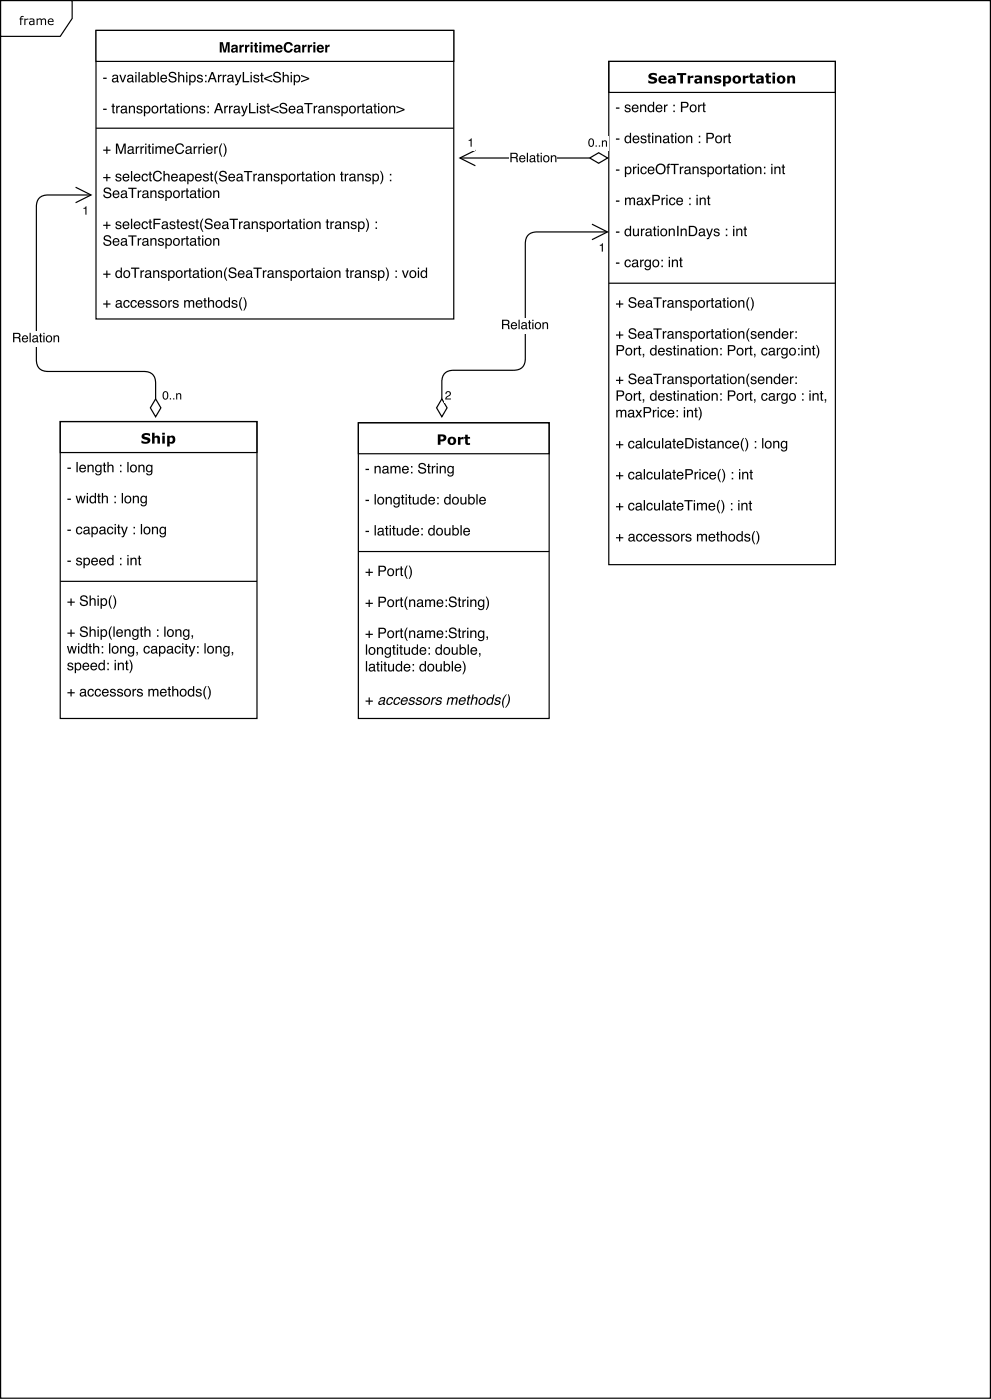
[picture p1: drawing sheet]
<svg xmlns="http://www.w3.org/2000/svg" width="293mm" height="414mm" viewBox="0 0 293 414" stroke-linecap="round" stroke-linejoin="round" font-family="sans-serif">
<path d="M.2 .2h21.1v5.3l-3.5 5.3h-17.6zM21.3 .2h271.7v413.4h-292.8v-402.8" fill="none" stroke="#000" stroke-width=".35"/>
<path d="M6.2 4.9a.46 .46 0 0 1 .4-.2 .46 .46 0 0 1 .4 .3h-.1a.42 .42 0 0 0-.4 0 .42 .42 0 0 0-.2 .5h.6v.3h-.6v1.6h-.3v-1.6h-.2v-.3h.2zM7.2 5.5h.3v.3l.9-.3v.3l-.9 .2v1.4h-.3zM8.7 5.5l.5-.1a.75 .75 0 0 1 1 .7v1.3h-.3v-.2a.7 .7 0 0 1-.9 .2 .7 .7 0 0 1-.3-.9 .7 .7 0 0 1 .8-.3l.4-.1-.1-.3-1.1 .1zM9 6.6a.48 .48 0 0 0 .3 .6 .48 .48 0 0 0 .6-.3v-.5zM10.8 5.5h.3v.2a.72 .72 0 0 1 1.2 0 .71 .71 0 0 1 .8-.3 .71 .71 0 0 1 .5 .8v1.2h-.3v-1.1a.47 .47 0 0 0-.4-.6 .47 .47 0 0 0-.5 .5v1.2h-.3l-.1-1.4-.3-.3-.6 .3v1.4h-.3zM14.4 5.7a.86 .86 0 0 1 1-.2 .86 .86 0 0 1 .5 1h-1.5a.78 .78 0 0 0 .6 .7 .78 .78 0 0 0 .8-.3v.4a1.08 1.08 0 0 1-1.4-.1 1.08 1.08 0 0 1 0-1.5zM14.6 5.9l-.2 .3h1.1l-.2-.5z" fill="#000"/>
<path d="M17.8 124.7h58.2v87.8h-58.2z" fill="#fff"/>
<path d="M17.8 124.7h58.2v87.8h-58.2zM17.8 124.7h58.2v9.2h-58.2zM17.8 172h58.2" fill="none" stroke="#000" stroke-width=".35"/>
<g fill="#000">
<path d="M19.9 138.3h1.1v.4h-1.1zM22.6 136.7h.4v3h-.4zM23.7 137.8a1.01 1.01 0 0 1 1.2-.2 1.01 1.01 0 0 1 .5 1.1h-1.6a.63 .63 0 0 0 .5 .7 .63 .63 0 0 0 .7-.4h.4a1.08 1.08 0 0 1-1.5 .7 1.08 1.08 0 0 1-.4-1.7zM24 137.9l-.2 .5h1.3a.61 .61 0 0 0-.4-.6 .61 .61 0 0 0-.7 .1zM25.9 137.5h.4v.3a.78 .78 0 0 1 .9-.4 .78 .78 0 0 1 .5 .9v1.4h-.4v-1.4a.55 .55 0 0 0-.6-.5 .55 .55 0 0 0-.4 .7v1.2h-.4zM28.4 137.8a.83 .83 0 0 1 1.3 0v-.3h.3v2a.97 .97 0 0 1-.7 1.1 .97 .97 0 0 1-1.1-.6h.4a.64 .64 0 0 0 .8 .3 .64 .64 0 0 0 .3-.9 .96 .96 0 0 1-1.3 .1 .96 .96 0 0 1-.3-1.2zM28.7 137.9a.73 .73 0 0 0-.2 1.1 .73 .73 0 0 0 1.1 .1 .74 .74 0 0 0 0-1 .74 .74 0 0 0-.9-.2zM30.7 136.9h.4v.6h.3v.3h-.3v1.4l.3 .2v.3h-.5l-.2-.3v-1.6h-.3v-.3h.3zM31.8 136.7h.4v1.1a.78 .78 0 0 1 .9-.3 .78 .78 0 0 1 .5 .8v1.4h-.4v-1.4a.55 .55 0 0 0-.7-.5 .55 .55 0 0 0-.3 .7v1.2h-.4zM35.5 137.5h.4v.5h-.4zM35.5 139.2h.4v.5h-.4zM37.7 136.7h.3v3h-.3zM39.1 137.9a.79 .79 0 0 0-.3 1.1 .79 .79 0 0 0 1.2 .2 .81 .81 0 0 0 .1-1 .81 .81 0 0 0-1-.3zM38.7 137.8a1.08 1.08 0 0 1 1.6 .1 1.08 1.08 0 0 1-.2 1.5 1.08 1.08 0 0 1-1.5-.2l-.1-.9zM40.9 137.5h.4v.3a.78 .78 0 0 1 .9-.4 .78 .78 0 0 1 .6 .9v1.4h-.4v-1.4a.55 .55 0 0 0-.7-.5 .55 .55 0 0 0-.4 .7v1.2h-.4zM43.4 137.8a.83 .83 0 0 1 1.4 0v-.3h.3v2a.97 .97 0 0 1-.7 1.1 .97 .97 0 0 1-1.2-.6h.4a.64 .64 0 0 0 .9 .3 .64 .64 0 0 0 .2-.9 .96 .96 0 0 1-1.2 .1 .96 .96 0 0 1-.3-1.2zM43.7 137.9a.73 .73 0 0 0-.1 1.1 .73 .73 0 0 0 1.1 .1 .74 .74 0 0 0 0-1 .74 .74 0 0 0-1-.2z"/>
<path d="M42 128.6a2.21 2.21 0 0 1 2.4-.3v.7a.98 .98 0 0 0-1.7 .1l.4 .2a1.06 1.06 0 0 1 1.4 1 1.06 1.06 0 0 1-1.4 1l-1.2-.2v-.8a1.07 1.07 0 0 0 1.7 0l-.4-.2a1.04 1.04 0 0 1-1.1-.4 1.04 1.04 0 0 1-.1-1.1zM45 128h.7v1.2a.9 .9 0 0 1 1-.3 .9 .9 0 0 1 .6 .8v1.5h-.7l-.1-1.5-.3-.3-.5 .2v1.6h-.7zM48 128.9h.7v2.3h-.7zM48 128h.8v.6h-.8zM49.4 128.9h.8v.3a1.14 1.14 0 0 1 1.6 .3 1.14 1.14 0 0 1-.4 1.6l-.6 .2-.6-.2v1h-.8zM50.2 129.5v1.2a.64 .64 0 0 0 .9-.6 .64 .64 0 0 0-.9-.6z"/>
<path d="M19.9 147.5h1.1v.4h-1.1zM22.4 146.7h.4l.4 1.7 .4-1.7h.5l.4 1.7 .4-1.7h.4l-.6 2.2h-.4l-.5-1.7-.4 1.7h-.4zM25.7 146.7h.3v2.2h-.3zM25.7 145.8h.3v.5h-.3zM27 147.2a.76 .76 0 0 0-.2 1 .76 .76 0 0 0 1.1 .2 .8 .8 0 0 0 .2-1 .8 .8 0 0 0-1-.4zM26.9 146.8l.7-.2 .4 .3v-1.1h.4v3.1h-.3v-.3a1.01 1.01 0 0 1-1.5 0 1.01 1.01 0 0 1 0-1.4zM29 146h.4v.7h.4v.3h-.4v1.4l.4 .2v.3h-.5l-.2-.3-.1-1.6h-.3v-.3h.3zM30.1 145.8h.4v1.2a.78 .78 0 0 1 .9-.4 .78 .78 0 0 1 .5 .9v1.4h-.4v-1.4a.55 .55 0 0 0-.6-.6 .55 .55 0 0 0-.4 .8v1.2h-.4zM33.9 146.7h.4v.4h-.4zM33.9 148.4h.4v.5h-.4zM36 145.8h.4v3.1h-.4zM37.5 147a.79 .79 0 0 0-.3 1.2 .79 .79 0 0 0 1.1 .2 .81 .81 0 0 0 .1-1.1 .81 .81 0 0 0-.9-.3zM37.1 146.9a1.08 1.08 0 0 1 1.5 .2 1.08 1.08 0 0 1-.2 1.5 1.08 1.08 0 0 1-1.5-.2l-.1-.9zM39.3 146.7h.3v.3a.78 .78 0 0 1 1-.4 .78 .78 0 0 1 .5 .9v1.4h-.4v-1.4a.55 .55 0 0 0-.6-.5 .55 .55 0 0 0-.4 .7v1.2h-.4zM41.8 146.9a.83 .83 0 0 1 1.3 .1v-.3h.3v2a.97 .97 0 0 1-.7 1.1 .97 .97 0 0 1-1.1-.7h.3a.64 .64 0 0 0 .9 .3 .64 .64 0 0 0 .3-.8 .96 .96 0 0 1-1.3 .1 .96 .96 0 0 1-.3-1.2zM42.1 147.1a.73 .73 0 0 0-.2 1.1 .73 .73 0 0 0 1.1 0 .74 .74 0 0 0 0-.9 .74 .74 0 0 0-.9-.2z"/>
<path d="M19.9 156.7h1.1v.4h-1.1zM22.7 156.1a.91 .91 0 0 1 1-.3 .91 .91 0 0 1 .7 .8h-.4a.61 .61 0 0 0-.8-.4 .61 .61 0 0 0-.3 .8 .59 .59 0 0 0 .4 .8 .59 .59 0 0 0 .7-.5h.4a1 1 0 0 1-1.3 .8 1 1 0 0 1-.6-1.5zM25.1 157.3a.53 .53 0 0 0 .6 .5 .53 .53 0 0 0 .3-.8zM24.9 156.1a.96 .96 0 0 1 1.6 .3v1.3l.2 .1v.3h-.4l-.2-.3a.74 .74 0 0 1-1.3 .2 .74 .74 0 0 1 .5-1.2l.8-.2a.5 .5 0 0 0-.5-.5 .5 .5 0 0 0-.5 .4h-.4zM27.6 156.3l-.1 .2a.7 .7 0 0 0 0 1 .7 .7 0 0 0 1-.1 .75 .75 0 0 0 0-.9 .75 .75 0 0 0-.9-.2zM27 155.8h.4v.3a.96 .96 0 0 1 1.3-.1 .96 .96 0 0 1 .3 1.2 .88 .88 0 0 1-.6 .9 .88 .88 0 0 1-1-.3v1.1h-.4zM29.8 157.3a.53 .53 0 0 0 .7 .5 .53 .53 0 0 0 .2-.8zM29.6 156.1a.96 .96 0 0 1 1.6 .3v1.3l.2 .1v.3h-.4l-.2-.3a.74 .74 0 0 1-1.2 .2 .74 .74 0 0 1 .4-1.2l.8-.2a.5 .5 0 0 0-.5-.5 .5 .5 0 0 0-.5 .4h-.4zM31.9 156.1a.91 .91 0 0 1 1-.3 .91 .91 0 0 1 .6 .8h-.3a.61 .61 0 0 0-.8-.4 .61 .61 0 0 0-.4 .8 .59 .59 0 0 0 .5 .8 .59 .59 0 0 0 .7-.5h.3a1 1 0 0 1-1.3 .8 1 1 0 0 1-.5-1.5zM33.9 155.8h.4v2.2h-.4zM33.9 155h.4v.4h-.4zM34.9 155.2h.4v.6h.3v.3h-.3v1.5l.3 .2v.2h-.5l-.2-.2v-1.7h-.3v-.3h.3zM35.8 155.8h.4l.6 1.8 .6-1.8h.4l-.6 1.7a1.43 1.43 0 0 1-1.1 1.5l-.1-.4h.4l.2-.5zM39.5 155.9h.4v.4h-.4zM39.5 157.6h.4v.4h-.4zM41.7 155h.3v3h-.3zM43.1 156.2a.79 .79 0 0 0-.3 1.1 .79 .79 0 0 0 1.2 .2 .81 .81 0 0 0 .1-1 .81 .81 0 0 0-1-.3zM42.7 156.1a1.08 1.08 0 0 1 1.6 .1 1.08 1.08 0 0 1-.2 1.6 1.08 1.08 0 0 1-1.5-.2l-.1-1zM44.9 155.8h.4v.3a.78 .78 0 0 1 .9-.3 .78 .78 0 0 1 .5 .8v1.4h-.3v-1.4a.55 .55 0 0 0-.7-.5 .55 .55 0 0 0-.4 .8v1.1h-.4zM47.4 156.1a.83 .83 0 0 1 1.3 0v-.2h.4v2a.97 .97 0 0 1-.7 1.1 .97 .97 0 0 1-1.2-.7h.4a.64 .64 0 0 0 .9 .3 .64 .64 0 0 0 .2-.9 .96 .96 0 0 1-1.2 .2 .96 .96 0 0 1-.3-1.3zM47.7 156.3a.73 .73 0 0 0-.1 1.1 .73 .73 0 0 0 1.1 0 .74 .74 0 0 0 0-.9 .74 .74 0 0 0-1-.2z"/>
<path d="M19.9 165.8h1.1v.4h-1.1zM22.8 165.1a.89 .89 0 0 1 1.4 .5h-.3a.42 .42 0 0 0-.5-.3 .42 .42 0 0 0-.3 .5h.1a.81 .81 0 0 1 .9 .3 .81 .81 0 0 1 0 1 .97 .97 0 0 1-1.6-.6h.3a.49 .49 0 0 0 .6 .5 .49 .49 0 0 0 .4-.6h-.1a.8 .8 0 0 1-.9-.3 .8 .8 0 0 1 0-1zM25.3 165.4l-.2 .3a.7 .7 0 0 0 .1 1 .7 .7 0 0 0 1-.1 .75 .75 0 0 0 0-1 .75 .75 0 0 0-.9-.2zM24.7 165h.4v.3a.96 .96 0 0 1 1.2-.2 .96 .96 0 0 1 .3 1.3 .88 .88 0 0 1-.6 .8 .88 .88 0 0 1-.9-.2v1.1h-.4zM27.2 165.3a1.01 1.01 0 0 1 1.3-.2 1.01 1.01 0 0 1 .5 1.1h-1.6a.63 .63 0 0 0 .4 .8 .63 .63 0 0 0 .8-.5h.3a1.08 1.08 0 0 1-1.5 .7 1.08 1.08 0 0 1-.3-1.7zM27.5 165.5l-.1 .4h1.2a.61 .61 0 0 0-.4-.6 .61 .61 0 0 0-.7 .2zM29.6 165.3a1.01 1.01 0 0 1 1.2-.2 1.01 1.01 0 0 1 .5 1.1h-1.6a.63 .63 0 0 0 .5 .8 .63 .63 0 0 0 .7-.5h.4a1.08 1.08 0 0 1-1.5 .7 1.08 1.08 0 0 1-.4-1.7zM29.9 165.5l-.2 .4h1.2a.61 .61 0 0 0-.3-.6 .61 .61 0 0 0-.7 .2zM32.2 165.5a.76 .76 0 0 0-.2 1.1 .76 .76 0 0 0 1.1 .1 .8 .8 0 0 0 .1-.9 .8 .8 0 0 0-.9-.4zM32.1 165.1l.6-.1 .5 .3v-1.1h.4v3h-.3v-.3a1.01 1.01 0 0 1-1.5 .1 1.01 1.01 0 0 1-.1-1.4zM35.5 165h.4v.5h-.4zM35.5 166.8h.4v.4h-.4zM37.7 165h.3v2.2h-.3zM37.7 164.2h.3v.4h-.3zM38.6 165h.4v.3a.78 .78 0 0 1 .9-.3 .78 .78 0 0 1 .5 .8v1.4h-.4v-1.4a.55 .55 0 0 0-.6-.5 .55 .55 0 0 0-.4 .8v1.1h-.4zM41 164.4h.4v.6h.4v.3h-.4v1.5l.4 .1v.3h-.5l-.2-.2-.1-1.7h-.3v-.3h.3z"/>
<path d="M20.8 177.1h.4v.9h.9v.3h-.9v.9h-.4v-.9h-.9v-.3h.9zM24 176.4a1.19 1.19 0 0 1 1.9 .7h-.4a.66 .66 0 0 0-.7-.7 .66 .66 0 0 0-.5 .9h.1a1.54 1.54 0 0 1 1.6 1.1 1.23 1.23 0 0 1-1.2 .9 1.23 1.23 0 0 1-1.2-1.1h.4a.8 .8 0 0 0 .8 .8 .8 .8 0 0 0 .8-.8l-.4-.3a1.19 1.19 0 0 1-1.5-1.1zM26.5 176.2h.4v1.1a.78 .78 0 0 1 .9-.3 .78 .78 0 0 1 .5 .8v1.4h-.4v-1.4a.55 .55 0 0 0-.6-.5 .55 .55 0 0 0-.4 .7v1.2h-.4zM28.8 177h.4v2.2h-.4zM28.8 176.2h.4v.4h-.4zM30.3 177.4l-.1 .3a.7 .7 0 0 0 0 1 .7 .7 0 0 0 1-.1 .75 .75 0 0 0 0-1 .75 .75 0 0 0-.9-.2zM29.8 177h.3v.3a.96 .96 0 0 1 1.3-.2 .96 .96 0 0 1 .3 1.3 .88 .88 0 0 1-.6 .8 .88 .88 0 0 1-1-.2v1.1h-.3zM32.9 176.1h.2l-.4 1-.2 1 .6 2h-.2a3.1 3.1 0 0 1 0-4zM33.4 176.1h.3a3.1 3.1 0 0 1 0 4h-.3l.5-1.2 .1-1.1z"/>
<path d="M20.8 186.2h.4v.9h.9v.4h-.9v.9h-.4v-.9h-.9v-.4h.9zM24 185.5a1.19 1.19 0 0 1 1.9 .7h-.4a.66 .66 0 0 0-.7-.6 .66 .66 0 0 0-.5 .9h.1a1.54 1.54 0 0 1 1.6 1 1.23 1.23 0 0 1-1.2 1 1.23 1.23 0 0 1-1.2-1.1h.4a.8 .8 0 0 0 .8 .7 .8 .8 0 0 0 .8-.7l-.4-.3a1.19 1.19 0 0 1-1.5-1.2zM26.5 185.3h.4v1.2a.78 .78 0 0 1 .9-.3 .78 .78 0 0 1 .5 .8v1.4h-.4v-1.4a.55 .55 0 0 0-.6-.6 .55 .55 0 0 0-.4 .8v1.2h-.4zM28.8 186.2h.4v2.2h-.4zM28.8 185.3h.4v.5h-.4zM30.3 186.6l-.1 .2a.7 .7 0 0 0 0 1 .7 .7 0 0 0 1-.1 .75 .75 0 0 0 0-.9 .75 .75 0 0 0-.9-.2zM29.8 186.2h.3v.3a.96 .96 0 0 1 1.3-.2 .96 .96 0 0 1 .3 1.3 .88 .88 0 0 1-.6 .8 .88 .88 0 0 1-1-.3v1.2h-.3zM32.9 185.3h.2l-.4 .9-.2 1.1 .6 1.9h-.2a3.1 3.1 0 0 1 0-3.9zM33.6 185.3h.3v3.1h-.3zM34.6 186.5a1.01 1.01 0 0 1 1.3-.3 1.01 1.01 0 0 1 .5 1.2h-1.6a.63 .63 0 0 0 .4 .7 .63 .63 0 0 0 .8-.4h.3a1.08 1.08 0 0 1-1.5 .6 1.08 1.08 0 0 1-.3-1.6zM35 186.6l-.2 .5h1.2a.61 .61 0 0 0-.4-.6 .61 .61 0 0 0-.6 .1zM36.8 186.2h.4v.3a.78 .78 0 0 1 .9-.4 .78 .78 0 0 1 .5 .9v1.4h-.3v-1.4a.55 .55 0 0 0-.7-.5 .55 .55 0 0 0-.4 .7v1.2h-.4zM39.3 186.4a.83 .83 0 0 1 1.3 .1v-.3h.4v2a.97 .97 0 0 1-.7 1.1 .97 .97 0 0 1-1.2-.6h.4a.64 .64 0 0 0 .8 .2 .64 .64 0 0 0 .3-.8 .96 .96 0 0 1-1.3 .1 .96 .96 0 0 1-.2-1.2zM39.6 186.6a.73 .73 0 0 0-.2 1.1 .73 .73 0 0 0 1.1 0 .74 .74 0 0 0 .1-.9 .74 .74 0 0 0-1-.2zM41.6 185.6h.4v.6h.3v.3h-.3v1.4l.3 .2v.3h-.5l-.2-.3v-1.6h-.3v-.3h.3zM42.7 185.3h.4v1.2a.78 .78 0 0 1 .9-.3 .78 .78 0 0 1 .5 .8v1.4h-.4v-1.4a.55 .55 0 0 0-.6-.6 .55 .55 0 0 0-.4 .8v1.2h-.4zM46.4 186.2h.5v.4h-.5zM46.4 187.9h.5v.5h-.5zM48.6 185.3h.4v3.1h-.4zM50 186.5a.79 .79 0 0 0-.2 1.2 .79 .79 0 0 0 1.1 .2 .81 .81 0 0 0 .1-1 .81 .81 0 0 0-1-.4zM49.7 186.4a1.08 1.08 0 0 1 1.5 .2 1.08 1.08 0 0 1-.2 1.5 1.08 1.08 0 0 1-1.5-.2l-.1-.9zM51.9 186.2h.3v.3a.78 .78 0 0 1 1-.4 .78 .78 0 0 1 .5 .9v1.4h-.4v-1.4a.55 .55 0 0 0-.7-.5 .55 .55 0 0 0-.3 .7v1.2h-.4zM54.4 186.4a.83 .83 0 0 1 1.3 .1v-.3h.3v2a.97 .97 0 0 1-.7 1.1 .97 .97 0 0 1-1.1-.6h.3a.64 .64 0 0 0 .9 .2 .64 .64 0 0 0 .3-.8 .96 .96 0 0 1-1.3 .1 .96 .96 0 0 1-.3-1.2zM54.7 186.6a.73 .73 0 0 0-.2 1.1 .73 .73 0 0 0 1.1 0 .74 .74 0 0 0 0-.9 .74 .74 0 0 0-.9-.2zM56.7 187.9h.4v.8l-.4 .3 .2-.6h-.2z"/>
<path d="M19.8 191.1h.4l.4 1.8 .5-1.8h.4l.4 1.7 .5-1.7h.3l-.6 2.2h-.4l-.4-1.7-.5 1.7h-.4zM23.1 191.1h.4v2.2h-.4zM23.1 190.3h.4v.4h-.4zM24.4 191.6a.76 .76 0 0 0-.2 1.1 .76 .76 0 0 0 1.1 .2 .8 .8 0 0 0 .2-1 .8 .8 0 0 0-.9-.4zM24.3 191.2l.7-.1 .5 .3v-1.1h.3v3h-.3v-.3a1.01 1.01 0 0 1-1.4 .1 1.01 1.01 0 0 1-.1-1.4zM26.4 190.5h.4v.6h.4v.3h-.4v1.5l.4 .1v.3h-.5l-.2-.2-.1-1.7h-.3v-.3h.3zM27.5 190.3h.4v1.1a.78 .78 0 0 1 .9-.3 .78 .78 0 0 1 .6 .8v1.4h-.4v-1.4a.55 .55 0 0 0-.7-.5 .55 .55 0 0 0-.4 .7v1.2h-.4zM30.1 191.1h.4v.5h-.4zM30.1 192.9h.4v.4h-.4zM32.3 190.3h.3v3h-.3zM33.7 191.5a.79 .79 0 0 0-.3 1.1 .79 .79 0 0 0 1.2 .2 .81 .81 0 0 0 .1-1 .81 .81 0 0 0-1-.3zM33.3 191.4a1.08 1.08 0 0 1 1.6 .1 1.08 1.08 0 0 1-.2 1.6 1.08 1.08 0 0 1-1.5-.2l-.1-1zM35.5 191.1h.4v.3a.78 .78 0 0 1 .9-.3 .78 .78 0 0 1 .5 .8v1.4h-.3v-1.4a.55 .55 0 0 0-.7-.5 .55 .55 0 0 0-.4 .8v1.1h-.4zM38 191.4a.83 .83 0 0 1 1.3 0v-.3h.4v2a.97 .97 0 0 1-.7 1.1 .97 .97 0 0 1-1.2-.6h.4a.64 .64 0 0 0 .9 .3 .64 .64 0 0 0 .2-.9 .96 .96 0 0 1-1.2 .2 .96 .96 0 0 1-.3-1.3zM38.3 191.6a.73 .73 0 0 0-.1 1 .73 .73 0 0 0 1.1 .1 .74 .74 0 0 0 0-1 .74 .74 0 0 0-1-.1zM40.3 192.9h.5l-.1 .7-.4 .4 .3-.6-.3-.1zM42.7 191.4a.91 .91 0 0 1 1-.3 .91 .91 0 0 1 .6 .8h-.3a.61 .61 0 0 0-.8-.5 .61 .61 0 0 0-.4 .9 .59 .59 0 0 0 .5 .7 .59 .59 0 0 0 .7-.5h.3a1 1 0 0 1-1.3 .8 1 1 0 0 1-.5-1.4zM45 192.5a.53 .53 0 0 0 .7 .5 .53 .53 0 0 0 .3-.8zM44.8 191.3a.96 .96 0 0 1 1.7 .4v1.3l.2 .1v.2h-.4l-.2-.3a.74 .74 0 0 1-1.3 .3 .74 .74 0 0 1 .5-1.2l.8-.2a.5 .5 0 0 0-.5-.6 .5 .5 0 0 0-.5 .5h-.4zM47.6 191.6l-.1 .2a.7 .7 0 0 0 0 1 .7 .7 0 0 0 1-.1 .75 .75 0 0 0 0-1 .75 .75 0 0 0-.9-.1zM47 191.1h.4v.3a.96 .96 0 0 1 1.3-.2 .96 .96 0 0 1 .3 1.3 .88 .88 0 0 1-.6 .8 .88 .88 0 0 1-1-.2v1.1h-.4zM49.7 192.5a.53 .53 0 0 0 .7 .5 .53 .53 0 0 0 .3-.8zM49.6 191.3a.96 .96 0 0 1 1.6 .4v1.3l.2 .1v.2h-.4l-.2-.3a.74 .74 0 0 1-1.3 .3 .74 .74 0 0 1 .5-1.2l.8-.2a.5 .5 0 0 0-.5-.6 .5 .5 0 0 0-.5 .5h-.4zM51.9 191.4a.91 .91 0 0 1 1-.3 .91 .91 0 0 1 .6 .8h-.3a.61 .61 0 0 0-.9-.5 .61 .61 0 0 0-.3 .9 .59 .59 0 0 0 .4 .7 .59 .59 0 0 0 .8-.5h.3a1 1 0 0 1-1.3 .8 1 1 0 0 1-.5-1.4zM53.9 191.1h.4v2.2h-.4zM53.9 190.3h.4v.4h-.4zM54.9 190.5h.4v.6h.3v.3h-.3v1.5l.3 .1v.3h-.5l-.2-.2v-1.7h-.3v-.3h.3zM55.8 191.1h.4l.6 1.8 .6-1.8h.4l-.6 1.6a1.43 1.43 0 0 1-1.1 1.5l-.1-.3h.3l.3-.5zM58.3 191.1h.4v.5h-.4zM58.3 192.9h.4v.4h-.4zM60.5 190.3h.3v3h-.3zM61.9 191.5a.79 .79 0 0 0-.2 1.1 .79 .79 0 0 0 1.1 .2 .81 .81 0 0 0 .1-1 .81 .81 0 0 0-1-.3zM61.5 191.4a1.08 1.08 0 0 1 1.6 .1 1.08 1.08 0 0 1-.2 1.6 1.08 1.08 0 0 1-1.5-.2l-.1-1zM63.8 191.1h.3v.3a.78 .78 0 0 1 .9-.3 .78 .78 0 0 1 .6 .8v1.4h-.4v-1.4a.55 .55 0 0 0-.7-.5 .55 .55 0 0 0-.4 .8v1.1h-.3zM66.2 191.4a.83 .83 0 0 1 1.4 0v-.3h.3v2a.97 .97 0 0 1-.7 1.1 .97 .97 0 0 1-1.2-.6h.4a.64 .64 0 0 0 .9 .3 .64 .64 0 0 0 .2-.9 .96 .96 0 0 1-1.2 .2 .96 .96 0 0 1-.3-1.3zM66.5 191.6a.73 .73 0 0 0-.1 1 .73 .73 0 0 0 1.1 .1 .74 .74 0 0 0 0-1 .74 .74 0 0 0-1-.1zM68.5 192.9h.5l-.1 .7-.4 .4 .3-.6-.3-.1z"/>
<path d="M20.2 196.2a.89 .89 0 0 1 1.4 .5h-.3a.42 .42 0 0 0-.5-.4 .42 .42 0 0 0-.3 .5l.1 .1a.81 .81 0 0 1 .9 .3 .81 .81 0 0 1 0 .9 .97 .97 0 0 1-1.6-.5h.3a.49 .49 0 0 0 .6 .4 .49 .49 0 0 0 .4-.6h-.1a.8 .8 0 0 1-.9-.3 .8 .8 0 0 1 0-.9zM22.7 196.5l-.1 .2a.7 .7 0 0 0 0 1 .7 .7 0 0 0 1-.1 .75 .75 0 0 0 0-.9 .75 .75 0 0 0-.9-.2zM22.1 196.1h.4v.3a.96 .96 0 0 1 1.3-.2 .96 .96 0 0 1 .2 1.2 .88 .88 0 0 1-.5 .9 .88 .88 0 0 1-1-.3v1.1h-.4zM24.7 196.3a1.01 1.01 0 0 1 1.2-.2 1.01 1.01 0 0 1 .5 1.2h-1.6a.63 .63 0 0 0 .4 .7 .63 .63 0 0 0 .8-.4h.4a1.08 1.08 0 0 1-1.6 .6 1.08 1.08 0 0 1-.3-1.6zM25 196.5l-.2 .5h1.2a.61 .61 0 0 0-.3-.6 .61 .61 0 0 0-.7 .1zM27 196.3a1.01 1.01 0 0 1 1.3-.2 1.01 1.01 0 0 1 .5 1.2h-1.7a.63 .63 0 0 0 .5 .7 .63 .63 0 0 0 .8-.4h.3a1.08 1.08 0 0 1-1.5 .6 1.08 1.08 0 0 1-.3-1.6zM27.3 196.5l-.2 .5h1.3a.61 .61 0 0 0-.4-.6 .61 .61 0 0 0-.7 .1zM29.6 196.5a.76 .76 0 0 0-.2 1.1 .76 .76 0 0 0 1.1 .2 .8 .8 0 0 0 .2-1 .8 .8 0 0 0-1-.4zM29.5 196.2l.7-.2 .5 .3v-1.1h.3v3.1h-.3v-.3a1.01 1.01 0 0 1-1.4 0 1.01 1.01 0 0 1-.1-1.4zM31.8 196.1h.4v.4h-.4zM31.8 197.8h.4v.5h-.4zM33.9 196.1h.4v2.2h-.4zM33.9 195.2h.4v.4h-.4zM34.8 196h.4v.4a.78 .78 0 0 1 .9-.4 .78 .78 0 0 1 .5 .8v1.5h-.3v-1.4a.55 .55 0 0 0-.7-.5 .55 .55 0 0 0-.4 .7v1.2h-.4zM37.3 195.4h.3v.6h.4v.4h-.4v1.4l.4 .2v.3h-.5l-.2-.3v-1.6h-.3v-.4h.3zM38.2 195.2h.3a3.1 3.1 0 0 1 0 3.9h-.3l.5-1.1 .1-1.1z"/>
<path d="M20.8 203.9h.4v.9h.9v.3h-.9v.9h-.4v-.9h-.9v-.3h.9zM24 205.2a.53 .53 0 0 0 .7 .5 .53 .53 0 0 0 .3-.8zM23.8 204a.96 .96 0 0 1 1.6 .4v1.3l.3 .1v.2h-.5l-.1-.3a.74 .74 0 0 1-1.3 .3 .74 .74 0 0 1 .5-1.2l.7-.2a.5 .5 0 0 0-.4-.6 .5 .5 0 0 0-.6 .5h-.3zM26.2 204.1a.91 .91 0 0 1 .9-.3 .91 .91 0 0 1 .7 .8h-.4a.61 .61 0 0 0-.8-.5 .61 .61 0 0 0-.3 .9 .59 .59 0 0 0 .4 .7 .59 .59 0 0 0 .7-.5h.4a1 1 0 0 1-1.3 .8 1 1 0 0 1-.6-1.4zM28.3 204.1a.91 .91 0 0 1 .9-.3 .91 .91 0 0 1 .7 .8h-.4a.61 .61 0 0 0-.8-.5 .61 .61 0 0 0-.3 .9 .59 .59 0 0 0 .4 .7 .59 .59 0 0 0 .7-.5h.4a1 1 0 0 1-1.3 .8 1 1 0 0 1-.6-1.4zM30.4 204.1a1.01 1.01 0 0 1 1.3-.2 1.01 1.01 0 0 1 .5 1.1h-1.7a.63 .63 0 0 0 .5 .8 .63 .63 0 0 0 .8-.5h.3a1.08 1.08 0 0 1-1.5 .7 1.08 1.08 0 0 1-.3-1.7zM30.7 204.3l-.2 .4h1.3a.61 .61 0 0 0-.4-.6 .61 .61 0 0 0-.7 .2zM32.8 203.9a.89 .89 0 0 1 1.4 .5h-.3a.42 .42 0 0 0-.5-.3 .42 .42 0 0 0-.3 .5h.1a.81 .81 0 0 1 .9 .3 .81 .81 0 0 1 0 1 .97 .97 0 0 1-1.6-.6h.3a.49 .49 0 0 0 .6 .5 .49 .49 0 0 0 .4-.6h-.1a.8 .8 0 0 1-.9-.3 .8 .8 0 0 1 0-1zM34.9 203.9a.89 .89 0 0 1 1.4 .5h-.3a.42 .42 0 0 0-.5-.3 .42 .42 0 0 0-.3 .5h.1a.81 .81 0 0 1 .9 .3 .81 .81 0 0 1 0 1 .97 .97 0 0 1-1.6-.6h.4a.49 .49 0 0 0 .5 .5 .49 .49 0 0 0 .4-.6h-.1a.8 .8 0 0 1-.9-.3 .8 .8 0 0 1 0-1zM37.4 204.2a.79 .79 0 0 0-.3 1.1 .79 .79 0 0 0 1.1 .2 .81 .81 0 0 0 .1-1 .81 .81 0 0 0-.9-.3zM37 204.1a1.08 1.08 0 0 1 1.5 .1 1.08 1.08 0 0 1-.2 1.6 1.08 1.08 0 0 1-1.5-.2l-.1-1zM39.2 203.8h.4v.4l.7-.4v.4h-.5l-.2 .4v1.4h-.4zM40.8 203.9a.89 .89 0 0 1 1.4 .5h-.3a.42 .42 0 0 0-.5-.3 .42 .42 0 0 0-.3 .5h.1a.81 .81 0 0 1 .9 .3 .81 .81 0 0 1 0 1 .97 .97 0 0 1-1.6-.6h.3a.49 .49 0 0 0 .6 .5 .49 .49 0 0 0 .4-.6h-.1a.8 .8 0 0 1-.9-.3 .8 .8 0 0 1 0-1zM43.9 203.8h.4v.3a.72 .72 0 0 1 1.2 0 .73 .73 0 0 1 .9-.3 .73 .73 0 0 1 .5 .7v1.5h-.4v-1.5a.48 .48 0 0 0-.6-.4 .48 .48 0 0 0-.3 .6v1.3h-.4v-1.4a.5 .5 0 0 0-.6-.5 .5 .5 0 0 0-.3 .7v1.2h-.4zM47.6 204.1a1.01 1.01 0 0 1 1.2-.2 1.01 1.01 0 0 1 .5 1.1h-1.6a.63 .63 0 0 0 .5 .8 .63 .63 0 0 0 .7-.5h.4a1.08 1.08 0 0 1-1.6 .7 1.08 1.08 0 0 1-.3-1.7zM47.9 204.3l-.2 .4h1.2a.61 .61 0 0 0-.3-.6 .61 .61 0 0 0-.7 .2zM49.8 203.2h.4v.6h.4v.3h-.4v1.5l.4 .1v.3h-.5l-.2-.2-.1-1.7h-.3v-.3h.3zM50.9 203h.4v1.1a.78 .78 0 0 1 .9-.3 .78 .78 0 0 1 .6 .8v1.4h-.4v-1.4a.55 .55 0 0 0-.7-.5 .55 .55 0 0 0-.4 .7v1.2h-.4zM53.8 204.2a.79 .79 0 0 0-.3 1.1 .79 .79 0 0 0 1.2 .2 .81 .81 0 0 0 .1-1 .81 .81 0 0 0-1-.3zM53.4 204.1a1.08 1.08 0 0 1 1.6 .1 1.08 1.08 0 0 1-.2 1.6 1.08 1.08 0 0 1-1.5-.2l-.1-1zM56.1 204.3a.76 .76 0 0 0-.2 1.1 .76 .76 0 0 0 1 .2 .8 .8 0 0 0 .2-1 .8 .8 0 0 0-.9-.4zM55.9 203.9l.7-.1 .5 .3v-1.1h.4v3h-.4v-.3a1.01 1.01 0 0 1-1.4 .1 1.01 1.01 0 0 1-.1-1.4zM58.2 203.9a.89 .89 0 0 1 1.4 .5h-.3a.42 .42 0 0 0-.5-.3 .42 .42 0 0 0-.3 .5h.1a.81 .81 0 0 1 .9 .3 .81 .81 0 0 1 0 1 .97 .97 0 0 1-1.6-.6h.3a.49 .49 0 0 0 .6 .5 .49 .49 0 0 0 .4-.6h-.1a.8 .8 0 0 1-.9-.3 .8 .8 0 0 1 0-1zM60.8 202.9h.3l-.4 1-.2 1 .6 2h-.2a3.1 3.1 0 0 1-.1-4zM61.4 202.9h.2a3.1 3.1 0 0 1 .1 4h-.3l.5-1.2 .1-1.1z"/>
</g>
<path d="M106 125.1h56.5v87.4h-56.5z" fill="#fff"/>
<path d="M106 125.1h56.5v87.4h-56.5zM106 125.1h56.5v9.1h-56.5zM106 163.2h56.5" fill="none" stroke="#000" stroke-width=".35"/>
<g fill="#000">
<path d="M109 206.3h.4v.9h.9v.4h-.9v.9h-.4v-.9h-.9v-.4h.9z"/>
<path d="M108.1 138.7h1.1v.4h-1.1zM110.8 137.8h.4v.4a.78 .78 0 0 1 .9-.4 .78 .78 0 0 1 .5 .8v1.5h-.4v-1.4a.55 .55 0 0 0-.6-.6 .55 .55 0 0 0-.4 .8v1.2h-.4zM113.5 139.3a.53 .53 0 0 0 .7 .5 .53 .53 0 0 0 .3-.8zM113.3 138.1a.96 .96 0 0 1 1.6 .3v1.3l.2 .1v.3h-.4l-.2-.3a.74 .74 0 0 1-1.2 .2 .74 .74 0 0 1 .4-1.2l.8-.2a.5 .5 0 0 0-.4-.5 .5 .5 0 0 0-.6 .4h-.3zM115.5 137.8h.4v.4a.72 .72 0 0 1 1.2-.1 .73 .73 0 0 1 .9-.3 .73 .73 0 0 1 .5 .8v1.5h-.4v-1.6a.48 .48 0 0 0-.6-.4 .48 .48 0 0 0-.3 .7v1.3h-.4v-1.5a.5 .5 0 0 0-.6-.5 .5 .5 0 0 0-.3 .8v1.2h-.4zM119.2 138.1a1.01 1.01 0 0 1 1.2-.2 1.01 1.01 0 0 1 .5 1.2h-1.6a.63 .63 0 0 0 .5 .7 .63 .63 0 0 0 .7-.4h.4a1.08 1.08 0 0 1-1.5 .6 1.08 1.08 0 0 1-.4-1.6zM119.5 138.3l-.2 .5h1.2a.61 .61 0 0 0-.3-.6 .61 .61 0 0 0-.7 .1zM121.6 137.9h.4v.4h-.4zM121.6 139.6h.4v.5h-.4zM124.1 137.2a1.19 1.19 0 0 1 1.9 .7h-.4a.66 .66 0 0 0-.8-.7 .66 .66 0 0 0-.5 .9l.2 .1a1.54 1.54 0 0 1 1.6 1 1.23 1.23 0 0 1-1.3 .9 1.23 1.23 0 0 1-1.1-1h.4a.8 .8 0 0 0 .8 .7 .8 .8 0 0 0 .7-.7l-.4-.3a1.19 1.19 0 0 1-1.4-1.2zM126.6 137.2h.4v.6h.4v.3h-.4v1.5l.4 .2v.3h-.5l-.2-.3-.1-1.7h-.3v-.3h.3zM127.7 137.8h.4v.4l.7-.4v.4l-.4 .1-.3 .3v1.5h-.4zM129.1 137.8h.4v2.3h-.4zM129.1 137h.4v.4h-.4zM130.1 137.8h.3v.4a.78 .78 0 0 1 .9-.4 .78 .78 0 0 1 .6 .8v1.5h-.4v-1.4a.55 .55 0 0 0-.7-.6 .55 .55 0 0 0-.4 .8v1.2h-.3zM132.6 138.1a.83 .83 0 0 1 1.3 0v-.2h.3v2a.97 .97 0 0 1-.7 1.1 .97 .97 0 0 1-1.2-.7h.4a.64 .64 0 0 0 .9 .3 .64 .64 0 0 0 .3-.9 .96 .96 0 0 1-1.3 .2 .96 .96 0 0 1-.3-1.3zM132.9 138.3a.73 .73 0 0 0-.2 1.1 .73 .73 0 0 0 1.1 0 .74 .74 0 0 0 0-.9 .74 .74 0 0 0-.9-.2z"/>
<path d="M129.5 128.5h1.3a1.06 1.06 0 0 1 1.3 1.1 1.06 1.06 0 0 1-1.3 1h-.5v1h-.8zM130.3 129.1v.9a.54 .54 0 0 0 .8-.1 .54 .54 0 0 0-.2-.8zM132.4 130.4a1.28 1.28 0 0 1 2.5 0 1.28 1.28 0 0 1-2.5 0zM133.3 129.9l-.1 .3a.58 .58 0 0 0 .5 .9 .58 .58 0 0 0 .5-.9l-.3-.5zM135.5 129.3h.7v.3l1-.3v.7h-1v1.6h-.7zM137.6 128.6h.8v.7h.7v.5h-.7v1.2l.7 .1-.2 .5a.94 .94 0 0 1-1.3-.7v-1.1h-.3v-.5h.3z"/>
<path d="M108.1 147.9h1.1v.3h-1.1zM110.8 146.2h.4v3h-.4zM112.3 147.4a.79 .79 0 0 0-.3 1.1 .79 .79 0 0 0 1.1 .2 .81 .81 0 0 0 .1-1 .81 .81 0 0 0-.9-.3zM111.9 147.3a1.08 1.08 0 0 1 1.5 .1 1.08 1.08 0 0 1-.2 1.6 1.08 1.08 0 0 1-1.5-.2l-.1-1zM114.1 147h.3v.3a.78 .78 0 0 1 1-.3 .78 .78 0 0 1 .5 .8v1.4h-.4v-1.4a.55 .55 0 0 0-.6-.5 .55 .55 0 0 0-.4 .8v1.1h-.4zM116.6 147.3a.83 .83 0 0 1 1.3 0v-.3h.3v2a.97 .97 0 0 1-.7 1.1 .97 .97 0 0 1-1.1-.6h.3a.64 .64 0 0 0 .9 .3 .64 .64 0 0 0 .3-.9 .96 .96 0 0 1-1.3 .2 .96 .96 0 0 1-.3-1.3zM116.9 147.5a.73 .73 0 0 0-.2 1.1 .73 .73 0 0 0 1.1 0 .74 .74 0 0 0 0-1 .74 .74 0 0 0-.9-.1zM118.9 146.4h.4v.6h.3v.3h-.3v1.5l.3 .1v.3h-.5l-.2-.2v-1.7h-.3v-.3h.3zM120 147h.4v2.2h-.4zM120 146.2h.4v.4h-.4zM121 146.4h.4v.6h.3v.3h-.3v1.5l.3 .1v.3h-.5l-.2-.2v-1.7h-.3v-.3h.3zM122.1 147h.4v1.5a.56 .56 0 0 0 .7 .4 .56 .56 0 0 0 .3-.8v-1.1h.4v2.2h-.4v-.3a.77 .77 0 0 1-.9 .4 .77 .77 0 0 1-.5-.8zM124.8 147.5a.76 .76 0 0 0-.1 1.1 .76 .76 0 0 0 1 .2 .8 .8 0 0 0 .2-1 .8 .8 0 0 0-.9-.4zM124.7 147.1l.7-.1 .5 .3v-1.1h.3v3h-.3v-.3a1.01 1.01 0 0 1-1.4 .1 1.01 1.01 0 0 1-.1-1.4zM127 147.3a1.01 1.01 0 0 1 1.2-.2 1.01 1.01 0 0 1 .5 1.1h-1.6a.63 .63 0 0 0 .4 .8 .63 .63 0 0 0 .8-.5h.4a1.08 1.08 0 0 1-1.6 .7 1.08 1.08 0 0 1-.3-1.7zM127.3 147.5l-.2 .4h1.2a.61 .61 0 0 0-.3-.6 .61 .61 0 0 0-.7 .2zM129.3 147h.5v.5h-.5zM129.3 148.8h.5v.4h-.5zM131.9 147.5a.76 .76 0 0 0-.2 1.1 .76 .76 0 0 0 1.1 .2 .8 .8 0 0 0 .2-1 .8 .8 0 0 0-1-.4zM131.8 147.1l.7-.1 .4 .3v-1.1h.4v3h-.3v-.3a1.01 1.01 0 0 1-1.5 .1 1.01 1.01 0 0 1-.1-1.4zM134.4 147.4a.79 .79 0 0 0-.3 1.1 .79 .79 0 0 0 1.1 .2 .81 .81 0 0 0 .1-1 .81 .81 0 0 0-.9-.3zM134 147.3a1.08 1.08 0 0 1 1.5 .1 1.08 1.08 0 0 1-.2 1.6 1.08 1.08 0 0 1-1.5-.2l-.1-1zM136.2 147h.4v1.5a.56 .56 0 0 0 .7 .4 .56 .56 0 0 0 .3-.8v-1.1h.4v2.2h-.4v-.3a.77 .77 0 0 1-.8 .4 .77 .77 0 0 1-.6-.8zM138.5 146.2h.4v1.1a.97 .97 0 0 1 1.3-.2 .97 .97 0 0 1 .2 1.3 .87 .87 0 0 1-.5 .9 .87 .87 0 0 1-1-.4v.3h-.4zM139.1 147.5a.77 .77 0 0 0-.2 1 .77 .77 0 0 0 1 .2 .77 .77 0 0 0 .2-1 .77 .77 0 0 0-1-.2zM140.9 146.2h.4v3h-.4zM142 147.3a1.01 1.01 0 0 1 1.3-.2 1.01 1.01 0 0 1 .4 1.1h-1.6a.63 .63 0 0 0 .5 .8 .63 .63 0 0 0 .7-.5h.4a1.08 1.08 0 0 1-1.5 .7 1.08 1.08 0 0 1-.3-1.7zM142.3 147.5l-.2 .4h1.3a.61 .61 0 0 0-.4-.6 .61 .61 0 0 0-.7 .2z"/>
<path d="M108.1 157h1.1v.4h-1.1zM110.8 155.4h.4v3h-.4zM112.1 157.6a.53 .53 0 0 0 .7 .5 .53 .53 0 0 0 .2-.8zM111.9 156.4a.96 .96 0 0 1 1.6 .3v1.4h.2v.3h-.4l-.2-.3a.74 .74 0 0 1-1.2 .2 .74 .74 0 0 1 .4-1.2l.8-.2a.5 .5 0 0 0-.5-.5 .5 .5 0 0 0-.5 .5h-.4zM114.2 155.6h.3v.6h.4v.3h-.4v1.4l.4 .2v.3h-.5l-.2-.3v-1.6h-.3v-.3h.3zM115.3 156.2h.3v2.2h-.3zM115.3 155.4h.3v.4h-.3zM116.3 155.6h.4v.6h.3v.3h-.3v1.4l.3 .2v.3h-.5l-.2-.3v-1.6h-.3v-.3h.3zM117.4 156.2h.4v1.5a.56 .56 0 0 0 .7 .4 .56 .56 0 0 0 .3-.8v-1.1h.4v2.2h-.4v-.3a.77 .77 0 0 1-.9 .3 .77 .77 0 0 1-.5-.7zM120.1 156.7a.76 .76 0 0 0-.1 1 .76 .76 0 0 0 1 .2 .8 .8 0 0 0 .2-1 .8 .8 0 0 0-.9-.3zM120 156.3l.7-.1 .5 .3v-1.1h.3v3h-.3v-.3a1.01 1.01 0 0 1-1.4 .1 1.01 1.01 0 0 1-.1-1.5zM122.3 156.5a1.01 1.01 0 0 1 1.2-.2 1.01 1.01 0 0 1 .5 1.1h-1.6a.63 .63 0 0 0 .4 .7 .63 .63 0 0 0 .8-.4h.4a1.08 1.08 0 0 1-1.6 .7 1.08 1.08 0 0 1-.3-1.7zM122.6 156.6l-.2 .5h1.2a.61 .61 0 0 0-.4-.6 .61 .61 0 0 0-.6 .1zM124.6 156.2h.5v.5h-.5zM124.6 157.9h.5v.5h-.5zM127.2 156.7a.76 .76 0 0 0-.2 1 .76 .76 0 0 0 1.1 .2 .8 .8 0 0 0 .2-1 .8 .8 0 0 0-1-.3zM127.1 156.3l.6-.1 .5 .3v-1.1h.4v3h-.3v-.3a1.01 1.01 0 0 1-1.5 .1 1.01 1.01 0 0 1-.1-1.5zM129.7 156.6a.79 .79 0 0 0-.3 1.1 .79 .79 0 0 0 1.1 .2 .81 .81 0 0 0 .1-1 .81 .81 0 0 0-.9-.3zM129.3 156.5a1.08 1.08 0 0 1 1.5 .1 1.08 1.08 0 0 1-.2 1.5 1.08 1.08 0 0 1-1.5-.2l-.1-.9zM131.5 156.2h.4v1.5a.56 .56 0 0 0 .7 .4 .56 .56 0 0 0 .3-.8v-1.1h.4v2.2h-.4v-.3a.77 .77 0 0 1-.8 .3 .77 .77 0 0 1-.6-.7zM133.8 155.4h.4v1.1a.97 .97 0 0 1 1.3-.2 .97 .97 0 0 1 .2 1.3 .87 .87 0 0 1-.6 .8 .87 .87 0 0 1-.9-.3v.3h-.4zM134.4 156.6a.77 .77 0 0 0-.2 1.1 .77 .77 0 0 0 1 .2 .77 .77 0 0 0 .2-1.1 .77 .77 0 0 0-1-.2zM136.2 155.4h.4v3h-.4zM137.3 156.5a1.01 1.01 0 0 1 1.2-.2 1.01 1.01 0 0 1 .5 1.1h-1.6a.63 .63 0 0 0 .5 .7 .63 .63 0 0 0 .7-.4h.4a1.08 1.08 0 0 1-1.5 .7 1.08 1.08 0 0 1-.4-1.7zM137.6 156.6l-.2 .5h1.3a.61 .61 0 0 0-.4-.6 .61 .61 0 0 0-.7 .1z"/>
<path d="M109 168.2h.4v.9h.9v.4h-.9v.9h-.4v-.9h-.9v-.4h.9zM112 167.4h1.3a.88 .88 0 0 1 .9 .8 .88 .88 0 0 1-.9 .9h-.9v1.3h-.4zM112.4 167.7v1.1h.8a.53 .53 0 0 0 .6-.6 .53 .53 0 0 0-.6-.5zM115.2 168.6a.79 .79 0 0 0-.3 1.1 .79 .79 0 0 0 1.2 .2 .81 .81 0 0 0 .1-1 .81 .81 0 0 0-1-.3zM114.8 168.4a1.08 1.08 0 0 1 1.6 .2 1.08 1.08 0 0 1-.2 1.5 1.08 1.08 0 0 1-1.5-.2l-.1-.9zM117.1 168.2h.3v.4l.7-.5v.4l-.4 .1-.3 .4v1.4h-.3zM118.5 167.6h.4v.6h.4v.3h-.4v1.4l.4 .2v.3h-.5l-.3-.3v-1.6h-.3v-.3h.3zM120.3 167.3h.3l-.4 .9-.2 1.1 .6 2h-.2a3.1 3.1 0 0 1-.1-4zM120.9 167.3h.2a3.1 3.1 0 0 1 .1 4h-.3l.5-1.2 .1-1.1z"/>
<path d="M109 177.4h.4v.9h.9v.4h-.9v.9h-.4v-.9h-.9v-.4h.9zM112 176.5h1.3a.88 .88 0 0 1 .9 .9 .88 .88 0 0 1-.9 .9h-.9v1.3h-.4zM112.4 176.9v1h.8a.53 .53 0 0 0 .6-.5 .53 .53 0 0 0-.6-.5zM115.2 177.7a.79 .79 0 0 0-.3 1.1 .79 .79 0 0 0 1.2 .2 .81 .81 0 0 0 .1-1 .81 .81 0 0 0-1-.3zM114.8 177.6a1.08 1.08 0 0 1 1.6 .2 1.08 1.08 0 0 1-.2 1.5 1.08 1.08 0 0 1-1.5-.2l-.1-.9zM117.1 177.4h.3v.3l.7-.4v.4l-.4 .1-.3 .3v1.5h-.3zM118.5 176.7h.4v.7h.4v.3h-.4v1.4l.4 .2v.3h-.5l-.3-.3v-1.6h-.3v-.3h.3zM120.3 176.5h.3l-.4 .9-.2 1.1 .6 1.9h-.2a3.1 3.1 0 0 1-.1-3.9zM121 177.4h.4v.3a.78 .78 0 0 1 .9-.4 .78 .78 0 0 1 .5 .8v1.5h-.3v-1.4a.55 .55 0 0 0-.7-.5 .55 .55 0 0 0-.4 .7v1.2h-.4zM123.7 178.8a.53 .53 0 0 0 .7 .5 .53 .53 0 0 0 .3-.8zM123.5 177.6a.96 .96 0 0 1 1.6 .3v1.3l.3 .1v.3h-.5l-.1-.3a.74 .74 0 0 1-1.3 .2 .74 .74 0 0 1 .5-1.2l.7-.2a.5 .5 0 0 0-.4-.5 .5 .5 0 0 0-.6 .4h-.3zM125.7 177.4h.4v.3a.72 .72 0 0 1 1.3-.1 .73 .73 0 0 1 .8-.3 .73 .73 0 0 1 .5 .8v1.5h-.4v-1.6a.48 .48 0 0 0-.6-.4 .48 .48 0 0 0-.3 .7v1.3h-.4v-1.5a.5 .5 0 0 0-.6-.5 .5 .5 0 0 0-.3 .8v1.2h-.4zM129.4 177.6a1.01 1.01 0 0 1 1.3-.2 1.01 1.01 0 0 1 .5 1.2h-1.7a.63 .63 0 0 0 .5 .7 .63 .63 0 0 0 .8-.4h.3a1.08 1.08 0 0 1-1.5 .6 1.08 1.08 0 0 1-.3-1.6zM129.7 177.8l-.2 .5h1.3a.61 .61 0 0 0-.4-.6 .61 .61 0 0 0-.7 .1zM131.8 177.4h.4v.4h-.4zM131.8 179.1h.4v.5h-.4zM133.1 176.7a1.19 1.19 0 0 1 1.9 .7h-.3a.66 .66 0 0 0-.8-.7 .66 .66 0 0 0-.5 .9l.1 .1a1.54 1.54 0 0 1 1.6 1 1.23 1.23 0 0 1-1.2 1 1.23 1.23 0 0 1-1.2-1.1h.4a.8 .8 0 0 0 .8 .7 .8 .8 0 0 0 .8-.7l-.4-.3a1.19 1.19 0 0 1-1.5-1.2zM135.7 176.7h.4v.7h.3v.3h-.3v1.4l.3 .2v.3h-.5l-.2-.3v-1.6h-.3v-.3h.3zM136.8 177.4h.3v.3l.8-.4v.4l-.5 .1-.2 .3v1.5h-.4zM138.2 177.4h.4v2.2h-.4zM138.2 176.5h.4v.4h-.4zM139.1 177.4h.4v.3a.78 .78 0 0 1 .9-.4 .78 .78 0 0 1 .5 .8v1.5h-.3v-1.4a.55 .55 0 0 0-.7-.5 .55 .55 0 0 0-.4 .7v1.2h-.4zM141.6 177.6a.83 .83 0 0 1 1.3 0v-.2h.4v2a.97 .97 0 0 1-.8 1.1 .97 .97 0 0 1-1.1-.7h.4a.64 .64 0 0 0 .8 .3 .64 .64 0 0 0 .3-.8 .96 .96 0 0 1-1.3 .1 .96 .96 0 0 1-.2-1.3zM141.9 177.8a.73 .73 0 0 0-.2 1.1 .73 .73 0 0 0 1.1 0 .74 .74 0 0 0 0-.9 .74 .74 0 0 0-.9-.2zM143.7 176.5h.2a3.1 3.1 0 0 1 .1 3.9h-.3l.5-1.1 .1-1.1z"/>
<path d="M109 186.6h.4v.9h.9v.3h-.9v.9h-.4v-.9h-.9v-.3h.9zM112 185.7h1.3a.88 .88 0 0 1 .9 .9 .88 .88 0 0 1-.9 .9h-.9v1.2h-.4zM112.4 186.1v1h.8a.53 .53 0 0 0 .6-.5 .53 .53 0 0 0-.6-.5zM115.2 186.9a.79 .79 0 0 0-.3 1.1 .79 .79 0 0 0 1.2 .2 .81 .81 0 0 0 .1-1 .81 .81 0 0 0-1-.3zM114.8 186.8a1.08 1.08 0 0 1 1.6 .1 1.08 1.08 0 0 1-.2 1.6 1.08 1.08 0 0 1-1.5-.2l-.1-1zM117.1 186.5h.3v.4l.7-.4v.4h-.4l-.3 .4v1.4h-.3zM118.5 185.9h.4v.6h.4v.3h-.4v1.5l.4 .1v.3h-.5l-.3-.2v-1.7h-.3v-.3h.3zM120.3 185.6h.3l-.4 1-.2 1 .6 2h-.2a3.1 3.1 0 0 1-.1-4zM121 186.5h.4v.3a.78 .78 0 0 1 .9-.3 .78 .78 0 0 1 .5 .8v1.4h-.3v-1.4a.55 .55 0 0 0-.7-.5 .55 .55 0 0 0-.4 .8v1.1h-.4zM123.7 188a.53 .53 0 0 0 .7 .4 .53 .53 0 0 0 .3-.8zM123.5 186.8a.96 .96 0 0 1 1.6 .3v1.3l.3 .1v.2h-.5l-.1-.3a.74 .74 0 0 1-1.3 .3 .74 .74 0 0 1 .5-1.2l.7-.2a.5 .5 0 0 0-.4-.5 .5 .5 0 0 0-.6 .4h-.3zM125.7 186.5h.4v.3a.72 .72 0 0 1 1.3 0 .73 .73 0 0 1 .8-.3 .73 .73 0 0 1 .5 .8v1.4h-.4v-1.5a.48 .48 0 0 0-.6-.4 .48 .48 0 0 0-.3 .6v1.3h-.4v-1.4a.5 .5 0 0 0-.6-.5 .5 .5 0 0 0-.3 .8v1.1h-.4zM129.4 186.8a1.01 1.01 0 0 1 1.3-.2 1.01 1.01 0 0 1 .5 1.1h-1.7a.63 .63 0 0 0 .5 .8 .63 .63 0 0 0 .8-.5h.3a1.08 1.08 0 0 1-1.5 .7 1.08 1.08 0 0 1-.3-1.7zM129.7 187l-.2 .5h1.3a.61 .61 0 0 0-.4-.7 .61 .61 0 0 0-.7 .2zM131.8 186.6h.4v.4h-.4zM131.8 188.3h.4v.4h-.4zM133.1 185.9a1.19 1.19 0 0 1 1.9 .7h-.3a.66 .66 0 0 0-.8-.7 .66 .66 0 0 0-.5 .9l.1 .1a1.54 1.54 0 0 1 1.6 1 1.23 1.23 0 0 1-1.2 .9 1.23 1.23 0 0 1-1.2-1h.4a.8 .8 0 0 0 .8 .7 .8 .8 0 0 0 .8-.8l-.4-.2a1.19 1.19 0 0 1-1.5-1.2zM135.7 185.9h.4v.6h.3v.3h-.3v1.5l.3 .1v.3h-.5l-.2-.2v-1.7h-.3v-.3h.3zM136.8 186.5h.3v.4l.8-.4v.4h-.5l-.2 .4v1.4h-.4zM138.2 186.5h.4v2.2h-.4zM138.2 185.7h.4v.4h-.4zM139.1 186.5h.4v.3a.78 .78 0 0 1 .9-.3 .78 .78 0 0 1 .5 .8v1.4h-.3v-1.4a.55 .55 0 0 0-.7-.5 .55 .55 0 0 0-.4 .8v1.1h-.4zM141.6 186.8a.83 .83 0 0 1 1.3 0v-.3h.4v2.1a.97 .97 0 0 1-.8 1.1 .97 .97 0 0 1-1.1-.7h.4a.64 .64 0 0 0 .8 .3 .64 .64 0 0 0 .3-.9 .96 .96 0 0 1-1.3 .2 .96 .96 0 0 1-.2-1.3zM141.9 187a.73 .73 0 0 0-.2 1.1 .73 .73 0 0 0 1.1 0 .74 .74 0 0 0 0-.9 .74 .74 0 0 0-.9-.2zM143.9 188.3h.5l-.1 .7-.4 .4 .2-.6-.2-.1z"/>
<path d="M108.2 190.6h.4v3.1h-.4zM109.7 191.8a.79 .79 0 0 0-.3 1.2 .79 .79 0 0 0 1.1 .2 .81 .81 0 0 0 .1-1 .81 .81 0 0 0-.9-.4zM109.3 191.7a1.08 1.08 0 0 1 1.5 .2 1.08 1.08 0 0 1-.1 1.5 1.08 1.08 0 0 1-1.6-.2l-.1-.9zM111.5 191.5h.4v.3a.78 .78 0 0 1 .9-.4 .78 .78 0 0 1 .5 .9v1.4h-.4v-1.4a.55 .55 0 0 0-.6-.5 .55 .55 0 0 0-.4 .7v1.2h-.4zM114 191.7a.83 .83 0 0 1 1.3 .1v-.3h.4v2a.97 .97 0 0 1-.8 1.1 .97 .97 0 0 1-1.1-.7h.4a.64 .64 0 0 0 .8 .3 .64 .64 0 0 0 .3-.8 .96 .96 0 0 1-1.3 .1 .96 .96 0 0 1-.2-1.2zM114.3 191.9a.73 .73 0 0 0-.2 1.1 .73 .73 0 0 0 1.1 0 .74 .74 0 0 0 0-.9 .74 .74 0 0 0-.9-.2zM116.3 190.8h.4v.7h.3v.3h-.3v1.4l.3 .2v.3h-.5l-.2-.3v-1.6h-.3v-.3h.3zM117.4 191.5h.4v2.2h-.4zM117.4 190.6h.4v.5h-.4zM118.4 190.8h.4v.7h.3v.3h-.3v1.4l.3 .2v.3h-.5l-.2-.3v-1.6h-.3v-.3h.3zM119.5 191.5h.4v1.4a.56 .56 0 0 0 .7 .5 .56 .56 0 0 0 .3-.9v-1h.4v2.2h-.4v-.4a.77 .77 0 0 1-.8 .4 .77 .77 0 0 1-.6-.7zM122.3 192a.76 .76 0 0 0-.2 1 .76 .76 0 0 0 1.1 .2 .8 .8 0 0 0 .1-1 .8 .8 0 0 0-.9-.4zM122.1 191.6l.7-.2 .5 .3v-1.1h.4v3.1h-.4v-.3a1.01 1.01 0 0 1-1.4 0 1.01 1.01 0 0 1-.1-1.4zM124.4 191.7a1.01 1.01 0 0 1 1.2-.2 1.01 1.01 0 0 1 .5 1.2h-1.6a.63 .63 0 0 0 .5 .7 .63 .63 0 0 0 .7-.4h.4a1.08 1.08 0 0 1-1.6 .6 1.08 1.08 0 0 1-.3-1.6zM124.7 191.9l-.2 .5h1.2a.61 .61 0 0 0-.3-.6 .61 .61 0 0 0-.7 .1zM126.8 191.5h.4v.4h-.4zM126.8 193.2h.4v.5h-.4zM129.3 192a.76 .76 0 0 0-.2 1 .76 .76 0 0 0 1.1 .2 .8 .8 0 0 0 .2-1 .8 .8 0 0 0-.9-.4zM129.2 191.6l.7-.2 .5 .3v-1.1h.3v3.1h-.3v-.3a1.01 1.01 0 0 1-1.4 0 1.01 1.01 0 0 1-.1-1.4zM131.8 191.8a.79 .79 0 0 0-.3 1.2 .79 .79 0 0 0 1.2 .2 .81 .81 0 0 0 0-1 .81 .81 0 0 0-.9-.4zM131.4 191.7a1.08 1.08 0 0 1 1.5 .2 1.08 1.08 0 0 1-.1 1.5 1.08 1.08 0 0 1-1.6-.2l-.1-.9zM133.6 191.5h.4v1.4a.56 .56 0 0 0 .8 .5 .56 .56 0 0 0 .2-.9v-1h.4v2.2h-.4v-.4a.77 .77 0 0 1-.8 .4 .77 .77 0 0 1-.6-.7zM135.9 190.6h.4v1.1a.97 .97 0 0 1 1.3-.1 .97 .97 0 0 1 .3 1.3 .87 .87 0 0 1-.6 .8 .87 .87 0 0 1-1-.3v.3h-.4zM136.5 191.9a.77 .77 0 0 0-.2 1.1 .77 .77 0 0 0 1.1 .2 .77 .77 0 0 0 .1-1.1 .77 .77 0 0 0-1-.2zM138.3 190.6h.4v3.1h-.4zM139.4 191.7a1.01 1.01 0 0 1 1.3-.2 1.01 1.01 0 0 1 .5 1.2h-1.7a.63 .63 0 0 0 .5 .7 .63 .63 0 0 0 .8-.4h.3a1.08 1.08 0 0 1-1.5 .6 1.08 1.08 0 0 1-.3-1.6zM139.7 191.9l-.1 .5h1.2a.61 .61 0 0 0-.4-.6 .61 .61 0 0 0-.7 .1zM141.7 193.2h.4v.7l-.4 .4 .2-.6h-.2z"/>
<path d="M108.2 195.6h.4v3h-.4zM109.5 197.8a.53 .53 0 0 0 .7 .5 .53 .53 0 0 0 .3-.8zM109.3 196.6a.96 .96 0 0 1 1.6 .4v1.3h.3v.3h-.5l-.1-.3a.74 .74 0 0 1-1.3 .2 .74 .74 0 0 1 .5-1.2l.7-.1a.5 .5 0 0 0-.4-.6 .5 .5 0 0 0-.6 .5h-.3zM111.6 195.8h.4v.6h.3v.3h-.3v1.4l.3 .2v.3h-.5l-.2-.2v-1.7h-.3v-.3h.3zM112.7 196.4h.4v2.2h-.4zM112.7 195.6h.4v.4h-.4zM113.7 195.8h.4v.6h.3v.3h-.3v1.4l.3 .2v.3h-.5l-.2-.2v-1.7h-.3v-.3h.3zM114.8 196.4h.4v1.5a.56 .56 0 0 0 .7 .4 .56 .56 0 0 0 .3-.8v-1.1h.4v2.2h-.4v-.3a.77 .77 0 0 1-.8 .3 .77 .77 0 0 1-.6-.7zM117.6 196.9a.76 .76 0 0 0-.2 1.1 .76 .76 0 0 0 1 .1 .8 .8 0 0 0 .2-.9 .8 .8 0 0 0-.9-.4zM117.4 196.5l.7-.1 .5 .3v-1.1h.4v3h-.4v-.3a1.01 1.01 0 0 1-1.4 .1 1.01 1.01 0 0 1-.1-1.4zM119.7 196.7a1.01 1.01 0 0 1 1.2-.2 1.01 1.01 0 0 1 .5 1.1h-1.6a.63 .63 0 0 0 .5 .8 .63 .63 0 0 0 .7-.5h.4a1.08 1.08 0 0 1-1.6 .7 1.08 1.08 0 0 1-.3-1.7zM120 196.9l-.2 .4h1.2a.61 .61 0 0 0-.3-.6 .61 .61 0 0 0-.7 .2zM122.1 196.4h.4v.5h-.4zM122.1 198.2h.4v.4h-.4zM124.6 196.9a.76 .76 0 0 0-.2 1.1 .76 .76 0 0 0 1.1 .1 .8 .8 0 0 0 .2-.9 .8 .8 0 0 0-1-.4zM124.5 196.5l.7-.1 .5 .3v-1.1h.3v3h-.3v-.3a1.01 1.01 0 0 1-1.4 .1 1.01 1.01 0 0 1-.1-1.4zM127.1 196.8a.79 .79 0 0 0-.3 1.1 .79 .79 0 0 0 1.1 .2 .81 .81 0 0 0 .1-1 .81 .81 0 0 0-.9-.3zM126.7 196.7a1.08 1.08 0 0 1 1.5 .1 1.08 1.08 0 0 1-.1 1.5 1.08 1.08 0 0 1-1.6-.1l-.1-1zM128.9 196.4h.4v1.5a.56 .56 0 0 0 .7 .4 .56 .56 0 0 0 .3-.8v-1.1h.4v2.2h-.4v-.3a.77 .77 0 0 1-.8 .3 .77 .77 0 0 1-.6-.7zM131.2 195.6h.4v1.1a.97 .97 0 0 1 1.3-.2 .97 .97 0 0 1 .3 1.3 .87 .87 0 0 1-.6 .8 .87 .87 0 0 1-1-.3v.3h-.4zM131.8 196.9a.77 .77 0 0 0-.2 1 .77 .77 0 0 0 1.1 .2 .77 .77 0 0 0 .1-1 .77 .77 0 0 0-1-.2zM133.6 195.6h.4v3h-.4zM134.7 196.7a1.01 1.01 0 0 1 1.3-.2 1.01 1.01 0 0 1 .5 1.1h-1.7a.63 .63 0 0 0 .5 .8 .63 .63 0 0 0 .8-.5h.3a1.08 1.08 0 0 1-1.5 .7 1.08 1.08 0 0 1-.3-1.7zM135 196.9l-.2 .4h1.3a.61 .61 0 0 0-.4-.6 .61 .61 0 0 0-.7 .2zM136.8 195.5h.2a3.1 3.1 0 0 1 0 4h-.2l.5-1.2v-1.1z"/>
<path d="M112.4 207.7l-.1 .2a.66 .66 0 0 0 .8 .3 .66 .66 0 0 0 .4-.8zM112.4 206.5a.87 .87 0 0 1 .9-.3 .87 .87 0 0 1 .7 .6l-.3 1.4h.2v.3l-.7-.2a.73 .73 0 0 1-.9 .3 .73 .73 0 0 1-.4-.9 .73 .73 0 0 1 .8-.5l.9-.2a.51 .51 0 0 0-.5-.5 .51 .51 0 0 0-.5 .5h-.4zM114.8 206.5a.82 .82 0 0 1 .9-.3 .82 .82 0 0 1 .6 .8h-.4a.65 .65 0 0 0-.8-.4 .65 .65 0 0 0-.4 .8 .57 .57 0 0 0 .4 .9 .57 .57 0 0 0 .7-.6h.3a.98 .98 0 0 1-1.4 .8 .98 .98 0 0 1-.2-1.6zM116.9 206.5a.82 .82 0 0 1 .9-.3 .82 .82 0 0 1 .6 .8h-.4a.65 .65 0 0 0-.8-.4 .65 .65 0 0 0-.4 .8 .57 .57 0 0 0 .4 .9 .57 .57 0 0 0 .7-.6h.3a.98 .98 0 0 1-1.3 .8 .98 .98 0 0 1-.3-1.6zM119 206.6a.9 .9 0 0 1 1.2-.3 .9 .9 0 0 1 .4 1.2h-1.7a.6 .6 0 0 0 .5 .8 .6 .6 0 0 0 .7-.5h.4a1.02 1.02 0 0 1-1.6 .6 1.02 1.02 0 0 1 0-1.7zM119.3 206.7l-.3 .5h1.2a.54 .54 0 0 0-.2-.6 .54 .54 0 0 0-.7 .1zM121.2 206.6a.84 .84 0 0 1 .9-.4 .84 .84 0 0 1 .7 .7h-.4a.41 .41 0 0 0-.5-.4 .41 .41 0 0 0-.3 .6 .71 .71 0 0 1 .9 .3 .71 .71 0 0 1-.2 1 .85 .85 0 0 1-.9 .2 .85 .85 0 0 1-.6-.8h.4a.5 .5 0 0 0 .5 .5 .5 .5 0 0 0 .5-.6 .88 .88 0 0 1-1.1-1zM123.4 206.6a.84 .84 0 0 1 .8-.4 .84 .84 0 0 1 .7 .7h-.4a.41 .41 0 0 0-.5-.4 .41 .41 0 0 0-.2 .6 .71 .71 0 0 1 .9 .3 .71 .71 0 0 1-.3 1 .85 .85 0 0 1-.9 .2 .85 .85 0 0 1-.6-.8h.4a.5 .5 0 0 0 .6 .5 .5 .5 0 0 0 .4-.6 .88 .88 0 0 1-1.1-1zM125.8 206.8a.73 .73 0 0 0-.4 1 .73 .73 0 0 0 1 .3 .89 .89 0 0 0 .5-.8 .89 .89 0 0 0-.6-.8zM125.6 206.5a.97 .97 0 0 1 1.4-.1 .97 .97 0 0 1 0 1.4 1.04 1.04 0 0 1-1.6 .6 1.04 1.04 0 0 1 0-1.7zM127.9 206.3h.3l-.1 .4 .9-.5-.1 .4-.5 .1-.3 .4-.3 1.4h-.4zM129.2 206.6a.84 .84 0 0 1 .9-.4 .84 .84 0 0 1 .7 .7h-.4a.41 .41 0 0 0-.5-.4 .41 .41 0 0 0-.3 .6 .71 .71 0 0 1 .9 .3 .71 .71 0 0 1-.2 1 .85 .85 0 0 1-.9 .2 .85 .85 0 0 1-.6-.8h.4a.5 .5 0 0 0 .5 .5 .5 .5 0 0 0 .5-.6 .88 .88 0 0 1-1.1-1zM132.6 206.3h.3v.3a.74 .74 0 0 1 1.2 0 .67 .67 0 0 1 .9-.4 .67 .67 0 0 1 .4 .8l-.3 1.5h-.4l.3-1.5a.5 .5 0 0 0-.6-.4 .5 .5 0 0 0-.4 .6l-.2 1.3h-.4l.3-1.5a.46 .46 0 0 0-.5-.5 .46 .46 0 0 0-.4 .6l-.3 1.4h-.4zM136.2 206.6a.9 .9 0 0 1 1.2-.3 .9 .9 0 0 1 .3 1.2h-1.6a.6 .6 0 0 0 .4 .8 .6 .6 0 0 0 .8-.5h.3a1.02 1.02 0 0 1-1.5 .6 1.02 1.02 0 0 1-.1-1.7zM136.5 206.7l-.3 .5h1.2a.54 .54 0 0 0-.3-.6 .54 .54 0 0 0-.6 .1zM138.6 205.7h.4l-.1 .6h.3v.3h-.4l-.3 1.4 .3 .2v.3a.44 .44 0 0 1-.7-.5l.3-1.4h-.3l.1-.3h.3zM139.8 205.4h.4l-.3 1.2a.72 .72 0 0 1 .9-.3 .72 .72 0 0 1 .4 .8l-.3 1.4h-.3l.3-1.4a.56 .56 0 0 0-.7-.5 .56 .56 0 0 0-.4 .7l-.3 1.2h-.4zM142.2 206.8a.73 .73 0 0 0-.3 1 .73 .73 0 0 0 .9 .3 .89 .89 0 0 0 .5-.8 .89 .89 0 0 0-.5-.8zM142 206.5a.97 .97 0 0 1 1.4-.1 .97 .97 0 0 1 .1 1.4 1.04 1.04 0 0 1-1.6 .6 1.04 1.04 0 0 1 0-1.7zM144.6 206.8a.73 .73 0 0 0-.4 .9 .73 .73 0 0 0 .9 .4 .81 .81 0 0 0 .5-.8 .81 .81 0 0 0-.7-.7zM144.3 206.6l.8-.4 .6 .4 .2-1.2h.4l-.6 3.1h-.4l.1-.3a.87 .87 0 0 1-1.3 .2 .87 .87 0 0 1-.1-1.3zM146.6 206.6a.84 .84 0 0 1 .9-.4 .84 .84 0 0 1 .7 .7h-.4a.41 .41 0 0 0-.5-.4 .41 .41 0 0 0-.3 .6 .71 .71 0 0 1 .9 .3 .71 .71 0 0 1-.2 1 .85 .85 0 0 1-.9 .2 .85 .85 0 0 1-.6-.8h.4a.5 .5 0 0 0 .5 .5 .5 .5 0 0 0 .5-.6 .88 .88 0 0 1-1.1-1zM149.7 205.4h.3l-1 2-.1 1.1 .2 .9h-.2a3.2 3.2 0 0 1 .8-4zM150.2 205.4h.3a2.97 2.97 0 0 1-1.1 4l1-2 .1-1.1z"/>
</g>
<path d="M180.1 18.2h67v148.8h-67z" fill="#fff"/>
<path d="M180.1 18.2h67v148.8h-67zM180.1 18.2h67v9.1h-67zM22.4 55.4l4.5 2.3-4.5 2.3M26.6 57.7h-12.3a3.1 3.1 0 0 0-3.5 3.5v45.2a3.1 3.1 0 0 0 3.5 3.5h28.2a3.1 3.1 0 0 1 3.5 3.5v4.6M180.1 83.8h67M46 118l1.6 2.7-1.6 2.6-1.5-2.6z" fill="none" stroke="#000" stroke-width=".35"/>
<g fill="#000">
<path d="M183.1 88.9h.4v.9h.9v.3h-.9v.9h-.4v-.9h-.9v-.3h.9zM183.1 98h.4v.9h.9v.4h-.9v.9h-.4v-.9h-.9v-.4h.9zM183.1 111.4h.4v.9h.9v.4h-.9v.9h-.4v-.9h-.9v-.4h.9z"/>
<path d="M182.2 31.8h1v.4h-1zM185 31.1a.89 .89 0 0 1 1.5 .5h-.3a.42 .42 0 0 0-.5-.4 .42 .42 0 0 0-.4 .5l.1 .1a.81 .81 0 0 1 1 .3 .81 .81 0 0 1 0 .9 .97 .97 0 0 1-1.7-.5h.4a.49 .49 0 0 0 .6 .4 .49 .49 0 0 0 .4-.6h-.1a.8 .8 0 0 1-.9-.3 .8 .8 0 0 1-.1-.9zM187.2 31.2a1.01 1.01 0 0 1 1.2-.2 1.01 1.01 0 0 1 .5 1.2h-1.6a.63 .63 0 0 0 .4 .7 .63 .63 0 0 0 .8-.4h.4a1.08 1.08 0 0 1-1.6 .6 1.08 1.08 0 0 1-.3-1.6zM187.5 31.4l-.2 .5h1.2a.61 .61 0 0 0-.3-.6 .61 .61 0 0 0-.7 .1zM189.4 30.9h.3v.4a.78 .78 0 0 1 .9-.4 .78 .78 0 0 1 .6 .8v1.5h-.4v-1.4a.55 .55 0 0 0-.7-.5 .55 .55 0 0 0-.4 .7v1.2h-.3zM192.1 31.4a.76 .76 0 0 0-.2 1.1 .76 .76 0 0 0 1.1 .2 .8 .8 0 0 0 .2-1 .8 .8 0 0 0-1-.4zM192 31.1l.7-.2 .5 .3v-1.1h.3v3.1h-.3v-.3a1.01 1.01 0 0 1-1.4 0 1.01 1.01 0 0 1-.1-1.4zM194.2 31.2a1.01 1.01 0 0 1 1.3-.2 1.01 1.01 0 0 1 .5 1.2h-1.7a.63 .63 0 0 0 .5 .7 .63 .63 0 0 0 .8-.4h.3a1.08 1.08 0 0 1-1.5 .6 1.08 1.08 0 0 1-.3-1.6zM194.5 31.4l-.2 .5h1.3a.61 .61 0 0 0-.4-.6 .61 .61 0 0 0-.7 .1zM196.4 30.9h.4v.4l.7-.4v.4l-.4 .1-.3 .3v1.5h-.4zM199.2 31h.4v.4h-.4zM199.2 32.7h.4v.5h-.4zM201.4 30.1h1.4a.88 .88 0 0 1 .9 .9 .88 .88 0 0 1-.9 .9h-1v1.3h-.4zM201.8 30.5v1h.9a.53 .53 0 0 0 .6-.5 .53 .53 0 0 0-.6-.5zM204.7 31.3a.79 .79 0 0 0-.3 1.1 .79 .79 0 0 0 1.2 .2 .81 .81 0 0 0 0-1 .81 .81 0 0 0-.9-.3zM204.3 31.2a1.08 1.08 0 0 1 1.5 .2 1.08 1.08 0 0 1-.1 1.5 1.08 1.08 0 0 1-1.6-.2l-.1-.9zM206.5 30.9h.4v.4l.7-.4v.4l-.4 .1-.3 .3v1.5h-.4zM208 30.3h.4v.6h.3v.4h-.3v1.4l.3 .2v.3h-.5l-.2-.3v-1.6h-.3v-.4h.3z"/>
<path d="M192 22a2.21 2.21 0 0 1 2.3-.2v.7a.98 .98 0 0 0-1.7 0l.5 .2a1.06 1.06 0 0 1 1.3 1.1 1.06 1.06 0 0 1-1.4 1l-1.2-.3v-.7a1.07 1.07 0 0 0 1.8 0l-.5-.3a1.04 1.04 0 0 1-1-.4 1.04 1.04 0 0 1-.1-1.1zM195.1 22.6a1.23 1.23 0 0 1 1.4-.2 1.23 1.23 0 0 1 .7 1.3h-1.7a1.06 1.06 0 0 0 1.7 .3v.6a1.46 1.46 0 0 1-1.8-.1 1.46 1.46 0 0 1-.5-1.7zM195.6 22.9l-.1 .3h1l-.3-.4zM198.4 23.8l.1 .4 .6-.1v-.5zM197.8 22.4l.3-.1a1.33 1.33 0 0 1 1.8 .8v1.6h-.8v-.3a.85 .85 0 0 1-1.1 .3 .85 .85 0 0 1-.4-1 .85 .85 0 0 1 1.1-.5h.4a.94 .94 0 0 0-1.3-.2zM200.3 21.6h2.7v.6h-1v2.5h-.8v-2.5h-.9zM203.4 22.4h.8v.3l.9-.3v.7h-.9v1.6h-.8zM206.2 23.8l.1 .4 .6-.1v-.5zM205.6 22.4l.3-.1a1.33 1.33 0 0 1 1.8 .8v1.6h-.8v-.3a.85 .85 0 0 1-1.1 .3 .85 .85 0 0 1-.3-1 .85 .85 0 0 1 1-.5h.4a.94 .94 0 0 0-1.3-.2zM208.4 22.4h.7v.2a.9 .9 0 0 1 1-.2 .9 .9 0 0 1 .6 .8v1.5h-.8v-1.6l-.4-.2-.4 .1v1.7h-.7zM211.4 22.7a1.88 1.88 0 0 1 1.9-.2l-.1 .6a.79 .79 0 0 0-1.2 0l.3 .1a.84 .84 0 0 1 1.1 .9 .84 .84 0 0 1-1.2 .7l-1-.2v-.6l.6 .2a.47 .47 0 0 0 .4 .1 .47 .47 0 0 0 .4-.4l-.5-.1a.74 .74 0 0 1-.7-.3 .74 .74 0 0 1 0-.8zM213.9 22.4h.7v.2a1.14 1.14 0 0 1 1.7 .3 1.14 1.14 0 0 1-.5 1.7l-.5 .1-.7-.1v.9h-.7zM214.6 23v1.2a.64 .64 0 0 0 .9-.6 .64 .64 0 0 0-.9-.6zM216.7 23.5a1.28 1.28 0 0 1 2.5 0 1.28 1.28 0 0 1-2.5 0zM217.6 23l-.1 .3a.58 .58 0 0 0 .4 .9 .58 .58 0 0 0 .5-.8l-.3-.5zM219.8 22.4h.7v.3l.9-.3v.7h-.9v1.6h-.7zM221.9 21.7h.7v.7h.7v.5h-.7l.1 1.2 .6 .1-.1 .5a.94 .94 0 0 1-1.3-.7v-1.1h-.3v-.5h.3zM224.4 23.8l.1 .4 .7-.1v-.5zM223.8 22.4l.4-.1a1.33 1.33 0 0 1 1.7 .8v1.6h-.7v-.3a.85 .85 0 0 1-1.1 .3 .85 .85 0 0 1-.4-1 .85 .85 0 0 1 1.1-.5h.4a.94 .94 0 0 0-1.4-.2zM226.6 21.7h.8v.7h.7v.5h-.7v1.2l.7 .1-.1 .5a.94 .94 0 0 1-1.4-.7v-1.1h-.3v-.5h.3zM228.5 22.4h.8v2.3h-.8zM228.5 21.5h.8v.5h-.8zM229.8 23.5a1.28 1.28 0 0 1 2.5 0 1.28 1.28 0 0 1-2.5 0zM230.7 23l-.1 .3a.58 .58 0 0 0 .5 .9 .58 .58 0 0 0 .5-.8l-.3-.5zM232.9 22.4h.7v.2a.9 .9 0 0 1 1-.2 .9 .9 0 0 1 .6 .8v1.5h-.7l-.1-1.6-.3-.2-.5 .1v1.7h-.7z"/>
<path d="M182.2 41h1v.3h-1zM185.3 40.6a.76 .76 0 0 0-.2 1.1 .76 .76 0 0 0 1.1 .2 .8 .8 0 0 0 .1-1 .8 .8 0 0 0-.9-.4zM185.2 40.2l.6-.1 .5 .3v-1.1h.4v3h-.3v-.3a1.01 1.01 0 0 1-1.5 .1 1.01 1.01 0 0 1-.1-1.4zM187.4 40.4a1.01 1.01 0 0 1 1.2-.2 1.01 1.01 0 0 1 .5 1.1h-1.6a.63 .63 0 0 0 .5 .8 .63 .63 0 0 0 .7-.5h.4a1.08 1.08 0 0 1-1.5 .7 1.08 1.08 0 0 1-.4-1.7zM187.7 40.6l-.2 .4h1.3a.61 .61 0 0 0-.4-.6 .61 .61 0 0 0-.7 .2zM189.7 40.3a.89 .89 0 0 1 1.5 .5h-.3a.42 .42 0 0 0-.5-.4 .42 .42 0 0 0-.4 .5l.1 .1a.81 .81 0 0 1 1 .2 .81 .81 0 0 1 0 1 .97 .97 0 0 1-1.6-.6h.3a.49 .49 0 0 0 .6 .5 .49 .49 0 0 0 .4-.6h-.1a.8 .8 0 0 1-.9-.3 .8 .8 0 0 1-.1-.9zM191.8 39.5h.4v.6h.3v.3h-.3v1.5l.3 .1v.3h-.5l-.2-.2v-1.7h-.3v-.3h.3zM192.9 40.1h.4v2.2h-.4zM192.9 39.3h.4v.4h-.4zM193.8 40.1h.4v.3a.78 .78 0 0 1 .9-.3 .78 .78 0 0 1 .5 .8v1.4h-.4v-1.4a.55 .55 0 0 0-.6-.5 .55 .55 0 0 0-.4 .8v1.1h-.4zM196.5 41.6a.53 .53 0 0 0 .7 .4 .53 .53 0 0 0 .3-.8zM196.3 40.4a.96 .96 0 0 1 1.6 .3v1.3l.3 .1v.2h-.5l-.1-.3a.74 .74 0 0 1-1.3 .3 .74 .74 0 0 1 .5-1.2l.7-.2a.5 .5 0 0 0-.4-.6 .5 .5 0 0 0-.6 .5h-.3zM198.6 39.5h.4v.6h.3v.3h-.3v1.5l.3 .1v.3h-.5l-.2-.2v-1.7h-.3v-.3h.3zM199.7 40.1h.4v2.2h-.4zM199.7 39.3h.4v.4h-.4zM201.2 40.5a.79 .79 0 0 0-.3 1.1 .79 .79 0 0 0 1.1 .2 .81 .81 0 0 0 .1-1 .81 .81 0 0 0-.9-.3zM200.8 40.4a1.08 1.08 0 0 1 1.5 .1 1.08 1.08 0 0 1-.2 1.6 1.08 1.08 0 0 1-1.5-.2l-.1-1zM203 40.1h.3v.3a.78 .78 0 0 1 1-.3 .78 .78 0 0 1 .5 .8v1.4h-.4v-1.4a.55 .55 0 0 0-.6-.5 .55 .55 0 0 0-.4 .8v1.1h-.4zM206.7 40.1h.4v.5h-.4zM206.7 41.9h.4v.4h-.4zM209 39.3h1.3a.88 .88 0 0 1 .9 .9 .88 .88 0 0 1-.9 .8h-.9v1.3h-.4zM209.4 39.7v1h.8a.53 .53 0 0 0 .6-.5 .53 .53 0 0 0-.6-.5zM212.2 40.5a.79 .79 0 0 0-.3 1.1 .79 .79 0 0 0 1.2 .2 .81 .81 0 0 0 .1-1 .81 .81 0 0 0-1-.3zM211.8 40.4a1.08 1.08 0 0 1 1.6 .1 1.08 1.08 0 0 1-.2 1.6 1.08 1.08 0 0 1-1.5-.2l-.1-1zM214.1 40.1h.3v.4l.7-.4v.4h-.4l-.3 .4v1.4h-.3zM215.5 39.5h.4v.6h.4v.3h-.4v1.5l.4 .1v.3h-.5l-.3-.2v-1.7h-.3v-.3h.3z"/>
<path d="M182.2 50.1h1v.4h-1zM185.4 49.7l-.1 .3a.7 .7 0 0 0 0 1 .7 .7 0 0 0 1-.1 .75 .75 0 0 0 0-1 .75 .75 0 0 0-.9-.2zM184.9 49.3h.3v.3a.96 .96 0 0 1 1.3-.2 .96 .96 0 0 1 .3 1.3 .88 .88 0 0 1-.6 .8 .88 .88 0 0 1-1-.2v1.1h-.3zM187.2 49.3h.4v.4l.7-.4v.3l-.4 .1-.3 .4v1.4h-.4zM188.6 49.3h.4v2.2h-.4zM188.6 48.5h.4v.4h-.4zM189.7 49.6a.91 .91 0 0 1 1-.3 .91 .91 0 0 1 .6 .7h-.3a.61 .61 0 0 0-.8-.4 .61 .61 0 0 0-.4 .9 .59 .59 0 0 0 .5 .7 .59 .59 0 0 0 .7-.5h.3a1 1 0 0 1-1.3 .8 1 1 0 0 1-.5-1.4zM191.9 49.6a1.01 1.01 0 0 1 1.2-.2 1.01 1.01 0 0 1 .5 1.1h-1.6a.63 .63 0 0 0 .4 .8 .63 .63 0 0 0 .8-.5h.4a1.08 1.08 0 0 1-1.6 .7 1.08 1.08 0 0 1-.3-1.7zM192.2 49.8l-.2 .4h1.2a.61 .61 0 0 0-.3-.6 .61 .61 0 0 0-.7 .2zM194.5 48.7a1.54 1.54 0 0 1 2.1 .3 1.54 1.54 0 0 1-.3 2.2 1.54 1.54 0 0 1-2.2-.3 1.91 1.91 0 0 1 .4-2.2zM194.7 49.1a1.18 1.18 0 0 0-.1 1.6 1.18 1.18 0 0 0 1.6 .1 1.18 1.18 0 0 0 .1-1.6 1.18 1.18 0 0 0-1.6-.1zM197.5 48.6l.7-.2v.4l-.4 .1v.4h.4v.3h-.4v1.9h-.4v-1.9h-.3v-.3h.3zM198.3 48.5h2.5v.3h-1v2.7h-.5v-2.7h-1zM201.1 49.3h.4v.4l.7-.4v.3l-.4 .1-.3 .4v1.4h-.4zM202.8 50.7a.53 .53 0 0 0 .7 .5 .53 .53 0 0 0 .3-.8zM202.6 49.5a.96 .96 0 0 1 1.7 .3v1.4h.2v.3h-.4l-.2-.3a.74 .74 0 0 1-1.3 .2 .74 .74 0 0 1 .5-1.2l.8-.1a.5 .5 0 0 0-.5-.6 .5 .5 0 0 0-.5 .5h-.4zM204.9 49.3h.3v.3a.78 .78 0 0 1 .9-.4 .78 .78 0 0 1 .6 .9v1.4h-.4v-1.4a.55 .55 0 0 0-.7-.5 .55 .55 0 0 0-.4 .7v1.2h-.3zM207.4 49.4a.89 .89 0 0 1 1.4 .5h-.3a.42 .42 0 0 0-.5-.4 .42 .42 0 0 0-.3 .6h.1a.81 .81 0 0 1 .9 .3 .81 .81 0 0 1 0 1 .97 .97 0 0 1-1.6-.6h.3a.49 .49 0 0 0 .6 .5 .49 .49 0 0 0 .4-.6l-.1-.1a.8 .8 0 0 1-.9-.2 .8 .8 0 0 1 0-1zM209.9 49.7l-.2 .3a.7 .7 0 0 0 .1 1 .7 .7 0 0 0 1-.1 .75 .75 0 0 0 0-1 .75 .75 0 0 0-.9-.2zM209.3 49.3h.4v.3a.96 .96 0 0 1 1.2-.2 .96 .96 0 0 1 .3 1.3 .88 .88 0 0 1-.5 .8 .88 .88 0 0 1-1-.2v1.1h-.4zM212.2 49.7a.79 .79 0 0 0-.3 1.1 .79 .79 0 0 0 1.2 .2 .81 .81 0 0 0 .1-1 .81 .81 0 0 0-1-.3zM211.8 49.6a1.08 1.08 0 0 1 1.6 .1 1.08 1.08 0 0 1-.2 1.5 1.08 1.08 0 0 1-1.5-.2l-.1-.9zM214 49.3h.4v.4l.7-.4v.3l-.4 .1-.3 .4v1.4h-.4zM215.5 48.7h.4v.6h.3v.3h-.3v1.4l.3 .2v.3h-.5l-.2-.2v-1.7h-.3v-.3h.3zM216.9 50.7a.53 .53 0 0 0 .7 .5 .53 .53 0 0 0 .3-.8zM216.8 49.5a.96 .96 0 0 1 1.6 .3v1.4h.2v.3h-.4l-.2-.3a.74 .74 0 0 1-1.3 .2 .74 .74 0 0 1 .5-1.2l.8-.1a.5 .5 0 0 0-.5-.6 .5 .5 0 0 0-.5 .5h-.4zM219 48.7h.4v.6h.4v.3h-.4v1.4l.4 .2v.3h-.5l-.2-.2-.1-1.7h-.3v-.3h.3zM220.1 49.3h.4v2.2h-.4zM220.1 48.5h.4v.4h-.4zM221.6 49.7a.79 .79 0 0 0-.3 1.1 .79 .79 0 0 0 1.2 .2 .81 .81 0 0 0 .1-1 .81 .81 0 0 0-1-.3zM221.2 49.6a1.08 1.08 0 0 1 1.6 .1 1.08 1.08 0 0 1-.2 1.5 1.08 1.08 0 0 1-1.5-.2l-.1-.9zM223.4 49.3h.4v.3a.78 .78 0 0 1 .9-.4 .78 .78 0 0 1 .5 .9v1.4h-.3v-1.4a.55 .55 0 0 0-.7-.5 .55 .55 0 0 0-.4 .7v1.2h-.4zM226 49.3h.4v.5h-.4zM226 51.1h.4v.4h-.4zM228.1 49.3h.4v2.2h-.4zM228.1 48.5h.4v.4h-.4zM229.1 49.3h.3v.3a.78 .78 0 0 1 1-.4 .78 .78 0 0 1 .5 .9v1.4h-.4v-1.4a.55 .55 0 0 0-.7-.5 .55 .55 0 0 0-.4 .7v1.2h-.3zM231.5 48.7h.4v.6h.3v.3h-.3v1.4l.3 .2v.3h-.5l-.2-.2v-1.7h-.3v-.3h.3z"/>
<path d="M182.2 59.3h1v.4h-1zM184.9 58.5h.4v.3a.72 .72 0 0 1 1.2 0 .73 .73 0 0 1 .9-.4 .73 .73 0 0 1 .5 .8v1.5h-.4v-1.6a.48 .48 0 0 0-.6-.3 .48 .48 0 0 0-.3 .6v1.3h-.4v-1.5a.5 .5 0 0 0-.7-.4 .5 .5 0 0 0-.2 .7v1.2h-.4zM188.7 59.9a.53 .53 0 0 0 .7 .5 .53 .53 0 0 0 .3-.8zM188.5 58.7a.96 .96 0 0 1 1.7 .3v1.3l.2 .1v.3h-.4l-.2-.3a.74 .74 0 0 1-1.3 .2 .74 .74 0 0 1 .5-1.2l.8-.2a.5 .5 0 0 0-.5-.5 .5 .5 0 0 0-.5 .4h-.4zM190.6 58.5h.4l.5 .7 .6-.7h.4l-.7 1 .7 1.2h-.4l-.6-.9-.5 .9h-.5l.8-1.2zM193 57.6h1.3a.88 .88 0 0 1 .9 .9 .88 .88 0 0 1-.9 .9h-.9v1.3h-.4zM193.4 58v1h.8a.53 .53 0 0 0 .6-.5 .53 .53 0 0 0-.6-.5zM195.7 58.5h.4v.3l.7-.4v.4l-.5 .1-.2 .4v1.4h-.4zM197.1 58.5h.4v2.2h-.4zM197.1 57.6h.4v.5h-.4zM198.2 58.7a.91 .91 0 0 1 .9-.3 .91 .91 0 0 1 .7 .8h-.4a.61 .61 0 0 0-.8-.4 .61 .61 0 0 0-.3 .8 .59 .59 0 0 0 .4 .8 .59 .59 0 0 0 .7-.5h.4a1 1 0 0 1-1.3 .8 1 1 0 0 1-.6-1.4zM200.3 58.7a1.01 1.01 0 0 1 1.3-.2 1.01 1.01 0 0 1 .5 1.2h-1.7a.63 .63 0 0 0 .5 .7 .63 .63 0 0 0 .8-.4h.3a1.08 1.08 0 0 1-1.5 .6 1.08 1.08 0 0 1-.3-1.6zM200.6 58.9l-.2 .5h1.3a.61 .61 0 0 0-.4-.6 .61 .61 0 0 0-.7 .1zM203.9 58.5h.4v.4h-.4zM203.9 60.2h.4v.5h-.4zM206 58.5h.4v2.2h-.4zM206 57.6h.4v.5h-.4zM207 58.5h.3v.3a.78 .78 0 0 1 .9-.4 .78 .78 0 0 1 .6 .9v1.4h-.4v-1.4a.55 .55 0 0 0-.7-.5 .55 .55 0 0 0-.4 .7v1.2h-.3zM209.4 57.8h.4v.7h.3v.3h-.3v1.4l.3 .2v.3h-.5l-.2-.3v-1.6h-.3v-.3h.3z"/>
<path d="M182.2 68.5h1v.4h-1zM185.3 68.1a.76 .76 0 0 0-.2 1.1 .76 .76 0 0 0 1.1 .2 .8 .8 0 0 0 .1-1 .8 .8 0 0 0-.9-.4zM185.2 67.8l.6-.2 .5 .3v-1.1h.4v3h-.3v-.3a1.01 1.01 0 0 1-1.5 .1 1.01 1.01 0 0 1-.1-1.4zM187.2 67.6h.4v1.5a.56 .56 0 0 0 .8 .5 .56 .56 0 0 0 .2-.9v-1.1h.4v2.2h-.3v-.3a.77 .77 0 0 1-.9 .4 .77 .77 0 0 1-.6-.8zM189.6 67.6h.4v.4l.7-.4v.4l-.5 .1-.2 .3v1.4h-.4zM191.3 69.1a.53 .53 0 0 0 .7 .5 .53 .53 0 0 0 .3-.8zM191.1 67.9a.96 .96 0 0 1 1.6 .3v1.3l.3 .1v.3h-.4l-.2-.3a.74 .74 0 0 1-1.3 .2 .74 .74 0 0 1 .5-1.2l.8-.2a.5 .5 0 0 0-.5-.5 .5 .5 0 0 0-.5 .4h-.4zM193.4 67h.4v.6h.4v.3h-.4v1.5l.4 .2v.2l-.5 .1-.2-.3-.1-1.7h-.3v-.3h.3zM194.5 67.6h.4v2.2h-.4zM194.5 66.8h.4v.4h-.4zM196 68a.79 .79 0 0 0-.3 1.1 .79 .79 0 0 0 1.1 .2 .81 .81 0 0 0 .1-1 .81 .81 0 0 0-.9-.3zM195.6 67.9a1.08 1.08 0 0 1 1.5 .1 1.08 1.08 0 0 1-.1 1.6 1.08 1.08 0 0 1-1.6-.2l-.1-1zM197.8 67.6h.4v.4a.78 .78 0 0 1 .9-.4 .78 .78 0 0 1 .5 .8v1.4h-.4v-1.3a.55 .55 0 0 0-.6-.6 .55 .55 0 0 0-.4 .8v1.1h-.4zM200.3 66.8h.4v3h-.4zM201.3 67.6h.4v.4a.78 .78 0 0 1 .9-.4 .78 .78 0 0 1 .5 .8v1.4h-.3v-1.3a.55 .55 0 0 0-.7-.6 .55 .55 0 0 0-.4 .8v1.1h-.4zM204.2 67.2v2.3h.7a1.19 1.19 0 0 0 1-1.2 1.19 1.19 0 0 0-1-1.1zM203.8 66.8h1.2a1.54 1.54 0 0 1 1.3 1.5 1.54 1.54 0 0 1-1.3 1.5h-1.2zM207.1 69.1a.53 .53 0 0 0 .7 .5 .53 .53 0 0 0 .2-.8zM206.9 67.9a.96 .96 0 0 1 1.6 .3v1.3l.2 .1v.3h-.4l-.2-.3a.74 .74 0 0 1-1.2 .2 .74 .74 0 0 1 .4-1.2l.8-.2a.5 .5 0 0 0-.4-.5 .5 .5 0 0 0-.6 .4h-.3zM208.9 67.6h.4l.6 1.8 .6-1.8h.4l-.6 1.7a1.43 1.43 0 0 1-1.1 1.5l-.1-.4h.3l.3-.5zM211.4 67.8a.89 .89 0 0 1 1.4 .5h-.3a.42 .42 0 0 0-.5-.4 .42 .42 0 0 0-.3 .5l.1 .1a.81 .81 0 0 1 .9 .3 .81 .81 0 0 1 0 .9 .97 .97 0 0 1-1.6-.5h.3a.49 .49 0 0 0 .6 .4 .49 .49 0 0 0 .4-.6h-.1a.8 .8 0 0 1-.9-.3 .8 .8 0 0 1 0-.9zM214.7 67.7h.4v.4h-.4zM214.7 69.4h.4v.4h-.4zM216.9 67.6h.3v2.2h-.3zM216.9 66.8h.3v.4h-.3zM217.8 67.6h.4v.4a.78 .78 0 0 1 .9-.4 .78 .78 0 0 1 .5 .8v1.4h-.4v-1.3a.55 .55 0 0 0-.6-.6 .55 .55 0 0 0-.4 .8v1.1h-.4zM220.2 67h.4v.6h.4v.3h-.4v1.5l.4 .2v.2l-.5 .1-.2-.3-.1-1.7h-.3v-.3h.3z"/>
<path d="M182.2 77.7h1v.3h-1zM185 77.1a.91 .91 0 0 1 1-.3 .91 .91 0 0 1 .6 .8h-.3a.61 .61 0 0 0-.8-.5 .61 .61 0 0 0-.4 .9 .59 .59 0 0 0 .5 .7 .59 .59 0 0 0 .7-.5h.3a1 1 0 0 1-1.3 .8 1 1 0 0 1-.5-1.4zM187.3 78.2a.53 .53 0 0 0 .7 .5 .53 .53 0 0 0 .3-.8zM187.1 77a.96 .96 0 0 1 1.6 .4l.1 1.3 .2 .1v.2h-.4l-.2-.3a.74 .74 0 0 1-1.3 .3 .74 .74 0 0 1 .5-1.2l.8-.2a.5 .5 0 0 0-.5-.6 .5 .5 0 0 0-.5 .5h-.4zM189.4 76.8h.3v.4l.7-.4v.4h-.4l-.2 .4-.1 1.4h-.3zM190.9 77.1a.83 .83 0 0 1 1.3 0v-.3h.4v2a.97 .97 0 0 1-.8 1.1 .97 .97 0 0 1-1.1-.6h.4a.64 .64 0 0 0 .8 .3 .64 .64 0 0 0 .3-.9 .96 .96 0 0 1-1.3 .2 .96 .96 0 0 1-.3-1.3zM191.2 77.3a.73 .73 0 0 0-.2 1 .73 .73 0 0 0 1.1 .1 .74 .74 0 0 0 0-1 .74 .74 0 0 0-.9-.1zM193.6 77.2a.79 .79 0 0 0-.2 1.1 .79 .79 0 0 0 1.1 .2 .81 .81 0 0 0 .1-1 .81 .81 0 0 0-1-.3zM193.2 77.1a1.08 1.08 0 0 1 1.6 .1 1.08 1.08 0 0 1-.2 1.6 1.08 1.08 0 0 1-1.5-.2l-.1-1zM195.7 76.8h.4v.5h-.4zM195.7 78.6h.4v.4h-.4zM197.8 76.8h.4v2.2h-.4zM197.8 76h.4v.4h-.4zM198.8 76.8h.3v.3a.78 .78 0 0 1 .9-.3 .78 .78 0 0 1 .6 .8v1.4h-.4v-1.4a.55 .55 0 0 0-.7-.5 .55 .55 0 0 0-.4 .8v1.1h-.3zM201.2 76.2h.4v.6h.3v.3h-.3v1.5l.3 .1v.3h-.5l-.2-.2v-1.7h-.3v-.3h.3z"/>
<path d="M186.3 88.2a1.19 1.19 0 0 1 1.9 .7h-.4a.66 .66 0 0 0-.7-.7 .66 .66 0 0 0-.5 .9h.1a1.54 1.54 0 0 1 1.6 1.1 1.23 1.23 0 0 1-1.3 .9 1.23 1.23 0 0 1-1.1-1.1h.4a.8 .8 0 0 0 .8 .8 .8 .8 0 0 0 .8-.8l-.4-.2a1.19 1.19 0 0 1-1.5-1.2zM188.9 89.1a1.01 1.01 0 0 1 1.3-.2 1.01 1.01 0 0 1 .5 1.1h-1.7a.63 .63 0 0 0 .5 .8 .63 .63 0 0 0 .8-.5h.3a1.08 1.08 0 0 1-1.5 .7 1.08 1.08 0 0 1-.3-1.7zM189.2 89.3l-.1 .4h1.2a.61 .61 0 0 0-.4-.6 .61 .61 0 0 0-.7 .2zM191.5 90.2a.53 .53 0 0 0 .6 .5 .53 .53 0 0 0 .3-.8zM191.3 89a.96 .96 0 0 1 1.6 .4v1.3l.2 .1v.2h-.4l-.2-.3a.74 .74 0 0 1-1.2 .2 .74 .74 0 0 1 .4-1.2l.8-.1a.5 .5 0 0 0-.5-.6 .5 .5 0 0 0-.5 .5h-.4zM193.3 88h2.4v.3h-1v2.7h-.4v-2.7h-1zM196.1 88.8h.3v.4l.8-.4v.4h-.5l-.2 .4-.1 1.4h-.3zM197.8 90.2a.53 .53 0 0 0 .7 .5 .53 .53 0 0 0 .3-.8zM197.6 89a.96 .96 0 0 1 1.6 .4v1.3l.3 .1v.2h-.5l-.1-.3a.74 .74 0 0 1-1.3 .2 .74 .74 0 0 1 .5-1.2l.7-.1a.5 .5 0 0 0-.4-.6 .5 .5 0 0 0-.6 .5h-.3zM199.8 88.8h.4v.3a.78 .78 0 0 1 .9-.3 .78 .78 0 0 1 .5 .8v1.4h-.3v-1.4a.55 .55 0 0 0-.7-.5 .55 .55 0 0 0-.4 .8v1.1h-.4zM202.3 88.9a.89 .89 0 0 1 1.5 .5h-.4a.42 .42 0 0 0-.5-.3 .42 .42 0 0 0-.3 .5h.1a.81 .81 0 0 1 .9 .3 .81 .81 0 0 1 0 1 .97 .97 0 0 1-1.6-.6h.4a.49 .49 0 0 0 .6 .5 .49 .49 0 0 0 .4-.6h-.1a.8 .8 0 0 1-.9-.3 .8 .8 0 0 1-.1-1zM204.8 89.2l-.1 .3a.7 .7 0 0 0 .1 1 .7 .7 0 0 0 1-.1 .75 .75 0 0 0 0-1 .75 .75 0 0 0-1-.2zM204.3 88.8h.3v.3a.96 .96 0 0 1 1.3-.2 .96 .96 0 0 1 .3 1.3 .88 .88 0 0 1-.6 .8 .88 .88 0 0 1-1-.2v1.1h-.3zM207.2 89.2a.79 .79 0 0 0-.3 1.1 .79 .79 0 0 0 1.1 .2 .81 .81 0 0 0 .1-1 .81 .81 0 0 0-.9-.3zM206.8 89.1a1.08 1.08 0 0 1 1.5 .1 1.08 1.08 0 0 1-.2 1.6 1.08 1.08 0 0 1-1.5-.2l-.1-1zM209 88.8h.4v.4l.7-.4v.4h-.5l-.2 .4v1.4h-.4zM210.5 88.2h.4v.6h.3v.3h-.3v1.5l.3 .1v.3h-.5l-.2-.2v-1.7h-.3v-.3h.3zM211.9 90.2a.53 .53 0 0 0 .7 .5 .53 .53 0 0 0 .3-.8zM211.7 89a.96 .96 0 0 1 1.6 .4v1.3l.3 .1v.2h-.5l-.1-.3a.74 .74 0 0 1-1.3 .2 .74 .74 0 0 1 .5-1.2l.7-.1a.5 .5 0 0 0-.4-.6 .5 .5 0 0 0-.6 .5h-.3zM214 88.2h.4v.6h.3v.3h-.3v1.5l.3 .1v.3h-.5l-.2-.2v-1.7h-.3v-.3h.3zM215.1 88.8h.4v2.2h-.4zM215.1 88h.4v.4h-.4zM216.6 89.2a.79 .79 0 0 0-.3 1.1 .79 .79 0 0 0 1.1 .2 .81 .81 0 0 0 .1-1 .81 .81 0 0 0-.9-.3zM216.2 89.1a1.08 1.08 0 0 1 1.5 .1 1.08 1.08 0 0 1-.2 1.6 1.08 1.08 0 0 1-1.5-.2l-.1-1zM218.4 88.8h.4v.3a.78 .78 0 0 1 .9-.3 .78 .78 0 0 1 .5 .8v1.4h-.4v-1.4a.55 .55 0 0 0-.6-.5 .55 .55 0 0 0-.4 .8v1.1h-.4z"/>
<path d="M186.3 97.3a1.19 1.19 0 0 1 1.9 .7h-.4a.66 .66 0 0 0-.7-.6 .66 .66 0 0 0-.5 .9h.1a1.54 1.54 0 0 1 1.6 1 1.23 1.23 0 0 1-1.3 1 1.23 1.23 0 0 1-1.1-1.1h.4a.8 .8 0 0 0 .8 .7 .8 .8 0 0 0 .8-.7l-.4-.3a1.19 1.19 0 0 1-1.5-1.1zM188.9 98.3a1.01 1.01 0 0 1 1.3-.3 1.01 1.01 0 0 1 .5 1.2h-1.7a.63 .63 0 0 0 .5 .7 .63 .63 0 0 0 .8-.4h.3a1.08 1.08 0 0 1-1.5 .7 1.08 1.08 0 0 1-.3-1.7zM189.2 98.4l-.1 .5h1.2a.61 .61 0 0 0-.4-.6 .61 .61 0 0 0-.7 .1zM191.5 99.4a.53 .53 0 0 0 .6 .5 .53 .53 0 0 0 .3-.8zM191.3 98.2a.96 .96 0 0 1 1.6 .3v1.4h.2v.3h-.4l-.2-.3a.74 .74 0 0 1-1.2 .2 .74 .74 0 0 1 .4-1.2l.8-.2a.5 .5 0 0 0-.5-.5 .5 .5 0 0 0-.5 .5h-.4zM193.3 97.2h2.4v.3h-1v2.7h-.4v-2.7h-1zM196.1 98h.3v.4l.8-.5v.4l-.5 .1-.2 .4-.1 1.4h-.3zM197.8 99.4a.53 .53 0 0 0 .7 .5 .53 .53 0 0 0 .3-.8zM197.6 98.2a.96 .96 0 0 1 1.6 .3v1.4h.3v.3h-.5l-.1-.3a.74 .74 0 0 1-1.3 .2 .74 .74 0 0 1 .5-1.2l.7-.2a.5 .5 0 0 0-.4-.5 .5 .5 0 0 0-.6 .5h-.3zM199.8 98h.4v.3a.78 .78 0 0 1 .9-.4 .78 .78 0 0 1 .5 .9v1.4h-.3v-1.4a.55 .55 0 0 0-.7-.5 .55 .55 0 0 0-.4 .7v1.2h-.4zM202.3 98.1a.89 .89 0 0 1 1.5 .5h-.4a.42 .42 0 0 0-.5-.4 .42 .42 0 0 0-.3 .6h.1a.81 .81 0 0 1 .9 .3 .81 .81 0 0 1 0 1 .97 .97 0 0 1-1.6-.6h.4a.49 .49 0 0 0 .6 .5 .49 .49 0 0 0 .4-.6l-.1-.1a.8 .8 0 0 1-.9-.2 .8 .8 0 0 1-.1-1zM204.8 98.4l-.1 .2a.7 .7 0 0 0 .1 1 .7 .7 0 0 0 1 0 .75 .75 0 0 0 0-1 .75 .75 0 0 0-1-.2zM204.3 98h.3v.3a.96 .96 0 0 1 1.3-.2 .96 .96 0 0 1 .3 1.3 .88 .88 0 0 1-.6 .8 .88 .88 0 0 1-1-.3v1.2h-.3zM207.2 98.4a.79 .79 0 0 0-.3 1.1 .79 .79 0 0 0 1.1 .2 .81 .81 0 0 0 .1-1 .81 .81 0 0 0-.9-.3zM206.8 98.2a1.08 1.08 0 0 1 1.5 .2 1.08 1.08 0 0 1-.2 1.5 1.08 1.08 0 0 1-1.5-.2l-.1-.9zM209 98h.4v.4l.7-.5v.4l-.5 .1-.2 .4v1.4h-.4zM210.5 97.4h.4v.6h.3v.3h-.3v1.4l.3 .2v.3h-.5l-.2-.3v-1.6h-.3v-.3h.3zM211.9 99.4a.53 .53 0 0 0 .7 .5 .53 .53 0 0 0 .3-.8zM211.7 98.2a.96 .96 0 0 1 1.6 .3v1.4h.3v.3h-.5l-.1-.3a.74 .74 0 0 1-1.3 .2 .74 .74 0 0 1 .5-1.2l.7-.2a.5 .5 0 0 0-.4-.5 .5 .5 0 0 0-.6 .5h-.3zM214 97.4h.4v.6h.3v.3h-.3v1.4l.3 .2v.3h-.5l-.2-.3v-1.6h-.3v-.3h.3zM215.1 98h.4v2.2h-.4zM215.1 97.2h.4v.4h-.4zM216.6 98.4a.79 .79 0 0 0-.3 1.1 .79 .79 0 0 0 1.1 .2 .81 .81 0 0 0 .1-1 .81 .81 0 0 0-.9-.3zM216.2 98.2a1.08 1.08 0 0 1 1.5 .2 1.08 1.08 0 0 1-.2 1.5 1.08 1.08 0 0 1-1.5-.2l-.1-.9zM218.4 98h.4v.3a.78 .78 0 0 1 .9-.4 .78 .78 0 0 1 .5 .9v1.4h-.4v-1.4a.55 .55 0 0 0-.6-.5 .55 .55 0 0 0-.4 .7v1.2h-.4z"/>
<path d="M221.5 87.9h.2l-.4 1-.1 1 .5 2h-.2a3.1 3.1 0 0 1 0-4zM222 87.9h.3a3.1 3.1 0 0 1 0 4h-.3l.5-1.2 .1-1.1z"/>
<path d="M221.5 97.1h.2l-.4 .9-.1 1.1 .5 2h-.2a3.1 3.1 0 0 1 0-4zM222.3 98.1a.89 .89 0 0 1 1.5 .5h-.4a.42 .42 0 0 0-.5-.4 .42 .42 0 0 0-.3 .6h.1a.81 .81 0 0 1 .9 .3 .81 .81 0 0 1 0 1 .97 .97 0 0 1-1.6-.6h.4a.49 .49 0 0 0 .5 .5 .49 .49 0 0 0 .5-.6l-.2-.1a.8 .8 0 0 1-.9-.2 .8 .8 0 0 1 0-1zM224.4 98.3a1.01 1.01 0 0 1 1.3-.3 1.01 1.01 0 0 1 .5 1.2h-1.6a.63 .63 0 0 0 .4 .7 .63 .63 0 0 0 .8-.4h.3a1.08 1.08 0 0 1-1.5 .7 1.08 1.08 0 0 1-.3-1.7zM224.7 98.4l-.1 .5h1.2a.61 .61 0 0 0-.4-.6 .61 .61 0 0 0-.7 .1zM226.6 98h.4v.3a.78 .78 0 0 1 .9-.4 .78 .78 0 0 1 .5 .9v1.4h-.3v-1.4a.55 .55 0 0 0-.7-.5 .55 .55 0 0 0-.4 .7v1.2h-.4zM229.4 98.5a.76 .76 0 0 0-.2 1 .76 .76 0 0 0 1.1 .2 .8 .8 0 0 0 .1-1 .8 .8 0 0 0-.9-.3zM229.3 98.1l.6-.2 .5 .4v-1.2h.4v3.1h-.3v-.3a1.01 1.01 0 0 1-1.5 .1 1.01 1.01 0 0 1-.1-1.5zM231.5 98.3a1.01 1.01 0 0 1 1.2-.3 1.01 1.01 0 0 1 .5 1.2h-1.6a.63 .63 0 0 0 .5 .7 .63 .63 0 0 0 .7-.4h.4a1.08 1.08 0 0 1-1.5 .7 1.08 1.08 0 0 1-.4-1.7zM231.8 98.4l-.2 .5h1.3a.61 .61 0 0 0-.4-.6 .61 .61 0 0 0-.7 .1zM233.7 98h.4v.4l.7-.5v.4l-.5 .1-.2 .4v1.4h-.4zM235.3 98h.4v.5h-.4zM235.3 99.7h.4v.5h-.4z"/>
<path d="M182.4 102.1h1.4a.88 .88 0 0 1 .9 .9 .88 .88 0 0 1-.9 .8h-1v1.3h-.4zM182.8 102.4v1.1h.8a.53 .53 0 0 0 .7-.5 .53 .53 0 0 0-.7-.6zM185.6 103.3a.79 .79 0 0 0-.2 1.1 .79 .79 0 0 0 1.1 .2 .81 .81 0 0 0 .1-1 .81 .81 0 0 0-1-.3zM185.3 103.2a1.08 1.08 0 0 1 1.5 .1 1.08 1.08 0 0 1-.2 1.6 1.08 1.08 0 0 1-1.5-.2l-.1-1zM187.5 102.9h.3v.4l.8-.4v.4h-.5l-.2 .4v1.4h-.4zM189 102.3h.3v.6h.4v.3h-.4v1.5l.4 .1v.3h-.5l-.2-.2v-1.7h-.3v-.3h.3zM190.1 104.7h.5l-.1 .7-.4 .4 .3-.6-.3-.1zM192.8 103.4a.76 .76 0 0 0-.2 1.1 .76 .76 0 0 0 1.1 .2 .8 .8 0 0 0 .2-1 .8 .8 0 0 0-1-.4zM192.7 103l.7-.1 .5 .3v-1.1h.3v3h-.3v-.3a1.01 1.01 0 0 1-1.4 .1 1.01 1.01 0 0 1-.1-1.4zM194.9 103.2a1.01 1.01 0 0 1 1.3-.2 1.01 1.01 0 0 1 .5 1.1h-1.7a.63 .63 0 0 0 .5 .8 .63 .63 0 0 0 .8-.5h.3a1.08 1.08 0 0 1-1.5 .7 1.08 1.08 0 0 1-.3-1.7zM195.2 103.4l-.2 .4h1.3a.61 .61 0 0 0-.4-.6 .61 .61 0 0 0-.7 .2zM197.3 103.1a.89 .89 0 0 1 1.4 .5h-.3a.42 .42 0 0 0-.5-.4 .42 .42 0 0 0-.3 .5h.1a.81 .81 0 0 1 .9 .3 .81 .81 0 0 1 0 1 .97 .97 0 0 1-1.6-.6h.3a.49 .49 0 0 0 .6 .5 .49 .49 0 0 0 .4-.6h-.1a.8 .8 0 0 1-.9-.3 .8 .8 0 0 1 0-.9zM199.3 102.3h.4v.6h.3v.3h-.3v1.5l.3 .1v.3h-.5l-.2-.2v-1.7h-.3v-.3h.3zM200.4 102.9h.4v2.2h-.4zM200.4 102.1h.4v.4h-.4zM201.3 102.9h.4v.3a.78 .78 0 0 1 .9-.3 .78 .78 0 0 1 .5 .8v1.4h-.3v-1.4a.55 .55 0 0 0-.7-.5 .55 .55 0 0 0-.4 .8v1.1h-.4zM204 104.4a.53 .53 0 0 0 .7 .4 .53 .53 0 0 0 .3-.8zM203.8 103.2a.96 .96 0 0 1 1.6 .3v1.3l.3 .1v.2h-.4l-.2-.3a.74 .74 0 0 1-1.3 .3 .74 .74 0 0 1 .5-1.2l.8-.2a.5 .5 0 0 0-.5-.6 .5 .5 0 0 0-.5 .5h-.4zM206.1 102.3h.4v.6h.4v.3h-.4v1.5l.4 .1v.3h-.5l-.2-.2-.1-1.7h-.3v-.3h.3zM207.2 102.9h.4v2.2h-.4zM207.2 102.1h.4v.4h-.4zM208.7 103.3a.79 .79 0 0 0-.3 1.1 .79 .79 0 0 0 1.1 .2 .81 .81 0 0 0 .1-1 .81 .81 0 0 0-.9-.3zM208.3 103.2a1.08 1.08 0 0 1 1.5 .1 1.08 1.08 0 0 1-.1 1.6 1.08 1.08 0 0 1-1.6-.2l-.1-1zM210.5 102.9h.4v.3a.78 .78 0 0 1 .9-.3 .78 .78 0 0 1 .5 .8v1.4h-.4v-1.4a.55 .55 0 0 0-.6-.5 .55 .55 0 0 0-.4 .8v1.1h-.4zM213.1 102.9h.4v.5h-.4zM213.1 104.7h.4v.4h-.4zM215.3 102.1h1.4a.88 .88 0 0 1 .9 .9 .88 .88 0 0 1-.9 .8h-1v1.3h-.4zM215.7 102.4v1.1h.8a.53 .53 0 0 0 .7-.5 .53 .53 0 0 0-.7-.6zM218.6 103.3a.79 .79 0 0 0-.3 1.1 .79 .79 0 0 0 1.1 .2 .81 .81 0 0 0 .1-1 .81 .81 0 0 0-.9-.3zM218.2 103.2a1.08 1.08 0 0 1 1.5 .1 1.08 1.08 0 0 1-.2 1.6 1.08 1.08 0 0 1-1.5-.2l-.1-1zM220.4 102.9h.4v.4l.7-.4v.4h-.5l-.2 .4v1.4h-.4zM221.9 102.3h.4v.6h.3v.3h-.3v1.5l.3 .1v.3h-.5l-.2-.2v-1.7h-.3v-.3h.3zM223.1 104.7h.4v.7l-.4 .4 .2-.6-.2-.1zM225.5 103.2a.91 .91 0 0 1 .9-.3 .91 .91 0 0 1 .7 .8h-.4a.61 .61 0 0 0-.8-.5 .61 .61 0 0 0-.3 .9 .59 .59 0 0 0 .4 .8 .59 .59 0 0 0 .7-.6h.4a1 1 0 0 1-1.3 .8 1 1 0 0 1-.6-1.4zM227.8 104.4a.53 .53 0 0 0 .7 .4 .53 .53 0 0 0 .2-.8zM227.6 103.2a.96 .96 0 0 1 1.6 .3v1.3l.2 .1v.2h-.4l-.2-.3a.74 .74 0 0 1-1.2 .3 .74 .74 0 0 1 .4-1.2l.8-.2a.5 .5 0 0 0-.5-.6 .5 .5 0 0 0-.5 .5h-.3zM229.8 102.9h.4v.4l.7-.4v.4h-.5l-.2 .4v1.4h-.4zM231.3 103.2a.83 .83 0 0 1 1.4 0v-.3h.3v2a.97 .97 0 0 1-.7 1.1 .97 .97 0 0 1-1.2-.6h.4a.64 .64 0 0 0 .9 .3 .64 .64 0 0 0 .2-.9 .96 .96 0 0 1-1.2 .2 .96 .96 0 0 1-.3-1.3zM231.6 103.4a.73 .73 0 0 0-.1 1.1 .73 .73 0 0 0 1.1 0 .74 .74 0 0 0 0-1 .74 .74 0 0 0-1-.1zM234.1 103.3a.79 .79 0 0 0-.3 1.1 .79 .79 0 0 0 1.1 .2 .81 .81 0 0 0 .1-1 .81 .81 0 0 0-.9-.3zM233.7 103.2a1.08 1.08 0 0 1 1.5 .1 1.08 1.08 0 0 1-.1 1.6 1.08 1.08 0 0 1-1.6-.2l-.1-1zM236.1 102.9h.4v.5h-.4zM236.1 104.7h.4v.4h-.4zM237.1 102.9h.4v2.2h-.4zM237.1 102.1h.4v.4h-.4zM238 102.9h.4v.3a.78 .78 0 0 1 .9-.3 .78 .78 0 0 1 .5 .8v1.4h-.4v-1.4a.55 .55 0 0 0-.6-.5 .55 .55 0 0 0-.4 .8v1.1h-.4zM240.4 102.3h.4v.6h.4v.3h-.4v1.5l.4 .1v.3h-.5l-.2-.2-.1-1.7h-.3v-.3h.3zM241.4 102h.3a3.1 3.1 0 0 1 0 4h-.3l.5-1.2 .1-1.1z"/>
<path d="M182.4 115.5h1.4a.88 .88 0 0 1 .9 .9 .88 .88 0 0 1-.9 .8h-1v1.3h-.4zM182.8 115.9v1h.8a.53 .53 0 0 0 .7-.5 .53 .53 0 0 0-.7-.5zM185.6 116.7a.79 .79 0 0 0-.2 1.1 .79 .79 0 0 0 1.1 .2 .81 .81 0 0 0 .1-1 .81 .81 0 0 0-1-.3zM185.3 116.6a1.08 1.08 0 0 1 1.5 .1 1.08 1.08 0 0 1-.2 1.6 1.08 1.08 0 0 1-1.5-.2l-.1-1zM187.5 116.3h.3v.4l.8-.4v.4h-.5l-.2 .4v1.4h-.4zM189 115.7h.3v.6h.4v.3h-.4v1.5l.4 .1v.3h-.5l-.2-.2v-1.7h-.3v-.3h.3zM190.1 118.1h.5l-.1 .7-.4 .4 .3-.6-.3-.1zM192.8 116.8a.76 .76 0 0 0-.2 1.1 .76 .76 0 0 0 1.1 .2 .8 .8 0 0 0 .2-1 .8 .8 0 0 0-1-.4zM192.7 116.4l.7-.1 .5 .3v-1.1h.3v3h-.3v-.3a1.01 1.01 0 0 1-1.4 .1 1.01 1.01 0 0 1-.1-1.4zM194.9 116.6a1.01 1.01 0 0 1 1.3-.2 1.01 1.01 0 0 1 .5 1.1h-1.7a.63 .63 0 0 0 .5 .8 .63 .63 0 0 0 .8-.5h.3a1.08 1.08 0 0 1-1.5 .7 1.08 1.08 0 0 1-.3-1.7zM195.2 116.8l-.2 .4h1.3a.61 .61 0 0 0-.4-.6 .61 .61 0 0 0-.7 .2zM197.3 116.5a.89 .89 0 0 1 1.4 .5h-.3a.42 .42 0 0 0-.5-.4 .42 .42 0 0 0-.3 .5l.1 .1a.81 .81 0 0 1 .9 .2 .81 .81 0 0 1 0 1 .97 .97 0 0 1-1.6-.6h.3a.49 .49 0 0 0 .6 .5 .49 .49 0 0 0 .4-.6h-.1a.8 .8 0 0 1-.9-.3 .8 .8 0 0 1 0-.9zM199.3 115.7h.4v.6h.3v.3h-.3v1.5l.3 .1v.3h-.5l-.2-.2v-1.7h-.3v-.3h.3zM200.4 116.3h.4v2.2h-.4zM200.4 115.5h.4v.4h-.4zM201.3 116.3h.4v.3a.78 .78 0 0 1 .9-.3 .78 .78 0 0 1 .5 .8v1.4h-.3v-1.4a.55 .55 0 0 0-.7-.5 .55 .55 0 0 0-.4 .8v1.1h-.4zM204 117.8a.53 .53 0 0 0 .7 .4 .53 .53 0 0 0 .3-.8zM203.8 116.6a.96 .96 0 0 1 1.6 .3v1.3l.3 .1v.2h-.4l-.2-.3a.74 .74 0 0 1-1.3 .3 .74 .74 0 0 1 .5-1.2l.8-.2a.5 .5 0 0 0-.5-.6 .5 .5 0 0 0-.5 .5h-.4zM206.1 115.7h.4v.6h.4v.3h-.4v1.5l.4 .1v.3h-.5l-.2-.2-.1-1.7h-.3v-.3h.3zM207.2 116.3h.4v2.2h-.4zM207.2 115.5h.4v.4h-.4zM208.7 116.7a.79 .79 0 0 0-.3 1.1 .79 .79 0 0 0 1.1 .2 .81 .81 0 0 0 .1-1 .81 .81 0 0 0-.9-.3zM208.3 116.6a1.08 1.08 0 0 1 1.5 .1 1.08 1.08 0 0 1-.1 1.6 1.08 1.08 0 0 1-1.6-.2l-.1-1zM210.5 116.3h.4v.3a.78 .78 0 0 1 .9-.3 .78 .78 0 0 1 .5 .8v1.4h-.4v-1.4a.55 .55 0 0 0-.6-.5 .55 .55 0 0 0-.4 .8v1.1h-.4zM213.1 116.3h.4v.5h-.4zM213.1 118.1h.4v.4h-.4zM215.3 115.5h1.4a.88 .88 0 0 1 .9 .9 .88 .88 0 0 1-.9 .8h-1v1.3h-.4zM215.7 115.9v1h.8a.53 .53 0 0 0 .7-.5 .53 .53 0 0 0-.7-.5zM218.6 116.7a.79 .79 0 0 0-.3 1.1 .79 .79 0 0 0 1.1 .2 .81 .81 0 0 0 .1-1 .81 .81 0 0 0-.9-.3zM218.2 116.6a1.08 1.08 0 0 1 1.5 .1 1.08 1.08 0 0 1-.2 1.6 1.08 1.08 0 0 1-1.5-.2l-.1-1zM220.4 116.3h.4v.4l.7-.4v.4h-.5l-.2 .4v1.4h-.4zM221.9 115.7h.4v.6h.3v.3h-.3v1.5l.3 .1v.3h-.5l-.2-.2v-1.7h-.3v-.3h.3zM223.1 118.1h.4v.7l-.4 .4 .2-.6-.2-.1zM225.5 116.6a.91 .91 0 0 1 .9-.3 .91 .91 0 0 1 .7 .8h-.4a.61 .61 0 0 0-.8-.5 .61 .61 0 0 0-.3 .9 .59 .59 0 0 0 .4 .8 .59 .59 0 0 0 .7-.6h.4a1 1 0 0 1-1.3 .8 1 1 0 0 1-.6-1.4zM227.8 117.8a.53 .53 0 0 0 .7 .4 .53 .53 0 0 0 .2-.8zM227.6 116.6a.96 .96 0 0 1 1.6 .3v1.3l.2 .1v.2h-.4l-.2-.3a.74 .74 0 0 1-1.2 .3 .74 .74 0 0 1 .4-1.2l.8-.2a.5 .5 0 0 0-.5-.6 .5 .5 0 0 0-.5 .5h-.3zM229.8 116.3h.4v.4l.7-.4v.4h-.5l-.2 .4v1.4h-.4zM231.3 116.6a.83 .83 0 0 1 1.4 0v-.3h.3v2.1a.97 .97 0 0 1-.7 1 .97 .97 0 0 1-1.2-.6h.4a.64 .64 0 0 0 .9 .3 .64 .64 0 0 0 .2-.9 .96 .96 0 0 1-1.2 .2 .96 .96 0 0 1-.3-1.3zM231.6 116.8a.73 .73 0 0 0-.1 1.1 .73 .73 0 0 0 1.1 0 .74 .74 0 0 0 0-1 .74 .74 0 0 0-1-.1zM234.1 116.7a.79 .79 0 0 0-.3 1.1 .79 .79 0 0 0 1.1 .2 .81 .81 0 0 0 .1-1 .81 .81 0 0 0-.9-.3zM233.7 116.6a1.08 1.08 0 0 1 1.5 .1 1.08 1.08 0 0 1-.1 1.6 1.08 1.08 0 0 1-1.6-.2l-.1-1zM237.3 116.3h.4v.5h-.4zM237.3 118.1h.4v.4h-.4zM239.4 116.3h.4v2.2h-.4zM239.4 115.5h.4v.4h-.4zM240.4 116.3h.3v.3a.78 .78 0 0 1 .9-.3 .78 .78 0 0 1 .6 .8v1.4h-.4v-1.4a.55 .55 0 0 0-.7-.5 .55 .55 0 0 0-.4 .8v1.1h-.3zM242.8 115.7h.4v.6h.3v.3h-.3v1.5l.3 .1v.3h-.5l-.2-.2v-1.7h-.3v-.3h.3zM244 118.1h.4v.7l-.4 .4 .2-.6-.2-.1z"/>
<path d="M186.3 110.7a1.19 1.19 0 0 1 1.9 .7h-.4a.66 .66 0 0 0-.7-.6 .66 .66 0 0 0-.5 .9h.1a1.54 1.54 0 0 1 1.6 1 1.23 1.23 0 0 1-1.3 1 1.23 1.23 0 0 1-1.1-1.1h.4a.8 .8 0 0 0 .8 .7 .8 .8 0 0 0 .8-.7l-.4-.3a1.19 1.19 0 0 1-1.5-1.1zM188.9 111.7a1.01 1.01 0 0 1 1.3-.2 1.01 1.01 0 0 1 .5 1.1h-1.7a.63 .63 0 0 0 .5 .7 .63 .63 0 0 0 .8-.4h.3a1.08 1.08 0 0 1-1.5 .7 1.08 1.08 0 0 1-.3-1.7zM189.2 111.8l-.1 .5h1.2a.61 .61 0 0 0-.4-.6 .61 .61 0 0 0-.7 .1zM191.5 112.8a.53 .53 0 0 0 .6 .5 .53 .53 0 0 0 .3-.8zM191.3 111.6a.96 .96 0 0 1 1.6 .3v1.4h.2v.3h-.4l-.2-.3a.74 .74 0 0 1-1.2 .2 .74 .74 0 0 1 .4-1.2l.8-.2a.5 .5 0 0 0-.5-.5 .5 .5 0 0 0-.5 .5h-.4zM193.3 110.6h2.4v.3h-1v2.7h-.4v-2.7h-1zM196.1 111.4h.3v.4l.8-.5v.4l-.5 .1-.2 .4-.1 1.4h-.3zM197.8 112.8a.53 .53 0 0 0 .7 .5 .53 .53 0 0 0 .3-.8zM197.6 111.6a.96 .96 0 0 1 1.6 .3v1.4h.3v.3h-.5l-.1-.3a.74 .74 0 0 1-1.3 .2 .74 .74 0 0 1 .5-1.2l.7-.2a.5 .5 0 0 0-.4-.5 .5 .5 0 0 0-.6 .5h-.3zM199.8 111.4h.4v.3a.78 .78 0 0 1 .9-.4 .78 .78 0 0 1 .5 .9v1.4h-.3v-1.4a.55 .55 0 0 0-.7-.5 .55 .55 0 0 0-.4 .7v1.2h-.4zM202.3 111.5a.89 .89 0 0 1 1.5 .5h-.4a.42 .42 0 0 0-.5-.4 .42 .42 0 0 0-.3 .6h.1a.81 .81 0 0 1 .9 .3 .81 .81 0 0 1 0 1 .97 .97 0 0 1-1.6-.6h.4a.49 .49 0 0 0 .6 .5 .49 .49 0 0 0 .4-.6l-.1-.1a.8 .8 0 0 1-.9-.2 .8 .8 0 0 1-.1-1zM204.8 111.8l-.1 .2a.7 .7 0 0 0 .1 1.1 .7 .7 0 0 0 1-.1 .75 .75 0 0 0 0-1 .75 .75 0 0 0-1-.2zM204.3 111.4h.3v.3a.96 .96 0 0 1 1.3-.2 .96 .96 0 0 1 .3 1.3 .88 .88 0 0 1-.6 .8 .88 .88 0 0 1-1-.3v1.2h-.3zM207.2 111.8a.79 .79 0 0 0-.3 1.1 .79 .79 0 0 0 1.1 .2 .81 .81 0 0 0 .1-1 .81 .81 0 0 0-.9-.3zM206.8 111.6a1.08 1.08 0 0 1 1.5 .2 1.08 1.08 0 0 1-.2 1.5 1.08 1.08 0 0 1-1.5-.2l-.1-.9zM209 111.4h.4v.4l.7-.5v.4l-.5 .1-.2 .4v1.4h-.4zM210.5 110.8h.4v.6h.3v.3h-.3v1.4l.3 .2v.3h-.5l-.2-.3v-1.6h-.3v-.3h.3zM211.9 112.8a.53 .53 0 0 0 .7 .5 .53 .53 0 0 0 .3-.8zM211.7 111.6a.96 .96 0 0 1 1.6 .3v1.4h.3v.3h-.5l-.1-.3a.74 .74 0 0 1-1.3 .2 .74 .74 0 0 1 .5-1.2l.7-.2a.5 .5 0 0 0-.4-.5 .5 .5 0 0 0-.6 .5h-.3zM214 110.8h.4v.6h.3v.3h-.3v1.4l.3 .2v.3h-.5l-.2-.3v-1.6h-.3v-.3h.3zM215.1 111.4h.4v2.2h-.4zM215.1 110.6h.4v.4h-.4zM216.6 111.8a.79 .79 0 0 0-.3 1.1 .79 .79 0 0 0 1.1 .2 .81 .81 0 0 0 .1-1 .81 .81 0 0 0-.9-.3zM216.2 111.6a1.08 1.08 0 0 1 1.5 .2 1.08 1.08 0 0 1-.2 1.5 1.08 1.08 0 0 1-1.5-.2l-.1-.9zM218.4 111.4h.4v.3a.78 .78 0 0 1 .9-.4 .78 .78 0 0 1 .5 .9v1.4h-.4v-1.4a.55 .55 0 0 0-.6-.5 .55 .55 0 0 0-.4 .7v1.2h-.4z"/>
<path d="M221.5 110.5h.2l-.4 .9-.1 1.1 .5 2h-.2a3.1 3.1 0 0 1 0-4zM222.3 111.5a.89 .89 0 0 1 1.5 .5h-.4a.42 .42 0 0 0-.5-.4 .42 .42 0 0 0-.3 .6h.1a.81 .81 0 0 1 .9 .3 .81 .81 0 0 1 0 1 .97 .97 0 0 1-1.6-.6h.4a.49 .49 0 0 0 .5 .5 .49 .49 0 0 0 .5-.6l-.2-.1a.8 .8 0 0 1-.9-.2 .8 .8 0 0 1 0-1zM224.4 111.7a1.01 1.01 0 0 1 1.3-.2 1.01 1.01 0 0 1 .5 1.1h-1.6a.63 .63 0 0 0 .4 .7 .63 .63 0 0 0 .8-.4h.3a1.08 1.08 0 0 1-1.5 .7 1.08 1.08 0 0 1-.3-1.7zM224.7 111.8l-.1 .5h1.2a.61 .61 0 0 0-.4-.6 .61 .61 0 0 0-.7 .1zM226.6 111.4h.4v.3a.78 .78 0 0 1 .9-.4 .78 .78 0 0 1 .5 .9v1.4h-.3v-1.4a.55 .55 0 0 0-.7-.5 .55 .55 0 0 0-.4 .7v1.2h-.4zM229.4 111.9a.76 .76 0 0 0-.2 1 .76 .76 0 0 0 1.1 .2 .8 .8 0 0 0 .1-1 .8 .8 0 0 0-.9-.3zM229.3 111.5l.6-.1 .5 .3v-1.2h.4v3.1h-.3v-.3a1.01 1.01 0 0 1-1.5 .1 1.01 1.01 0 0 1-.1-1.5zM231.5 111.7a1.01 1.01 0 0 1 1.2-.2 1.01 1.01 0 0 1 .5 1.1h-1.6a.63 .63 0 0 0 .5 .7 .63 .63 0 0 0 .7-.4h.4a1.08 1.08 0 0 1-1.5 .7 1.08 1.08 0 0 1-.4-1.7zM231.8 111.8l-.2 .5h1.3a.61 .61 0 0 0-.4-.6 .61 .61 0 0 0-.7 .1zM233.7 111.4h.4v.4l.7-.5v.4l-.5 .1-.2 .4v1.4h-.4zM235.3 111.4h.4v.5h-.4zM235.3 113.1h.4v.5h-.4z"/>
<path d="M183.1 130.5h.4v.9h.9v.3h-.9v.9h-.4v-.9h-.9v-.3h.9zM186.1 130.7a.91 .91 0 0 1 1-.3 .91 .91 0 0 1 .6 .8h-.4a.61 .61 0 0 0-.8-.4 .61 .61 0 0 0-.3 .8 .59 .59 0 0 0 .4 .8 .59 .59 0 0 0 .7-.5h.4a1 1 0 0 1-1.3 .8 1 1 0 0 1-.6-1.5zM188.4 131.9a.53 .53 0 0 0 .7 .5 .53 .53 0 0 0 .3-.8zM188.2 130.7a.96 .96 0 0 1 1.6 .3v1.3l.3 .1v.3h-.5l-.1-.3a.74 .74 0 0 1-1.3 .2 .74 .74 0 0 1 .5-1.2l.7-.2a.5 .5 0 0 0-.4-.5 .5 .5 0 0 0-.6 .4h-.3zM190.4 129.6h.4v3h-.4zM191.5 130.7a.91 .91 0 0 1 1-.3 .91 .91 0 0 1 .6 .8h-.4a.61 .61 0 0 0-.8-.4 .61 .61 0 0 0-.3 .8 .59 .59 0 0 0 .4 .8 .59 .59 0 0 0 .7-.5h.4a1 1 0 0 1-1.3 .8 1 1 0 0 1-.6-1.5zM193.5 130.4h.3v1.5a.56 .56 0 0 0 .8 .5 .56 .56 0 0 0 .3-.9v-1.1h.3v2.2h-.3v-.3a.77 .77 0 0 1-.9 .4 .77 .77 0 0 1-.5-.8zM195.8 129.6h.4v3h-.4zM197.1 131.9a.53 .53 0 0 0 .7 .5 .53 .53 0 0 0 .3-.8zM196.9 130.7a.96 .96 0 0 1 1.6 .3v1.3l.3 .1v.3h-.5l-.1-.3a.74 .74 0 0 1-1.3 .2 .74 .74 0 0 1 .5-1.2l.7-.2a.5 .5 0 0 0-.4-.5 .5 .5 0 0 0-.6 .4h-.3zM199.2 129.8h.4v.6h.3v.3h-.3v1.5l.3 .2v.2h-.5l-.2-.2v-1.7h-.3v-.3h.3zM200.5 130.7a1.01 1.01 0 0 1 1.2-.2 1.01 1.01 0 0 1 .5 1.2h-1.6a.63 .63 0 0 0 .4 .7 .63 .63 0 0 0 .8-.5h.4a1.08 1.08 0 0 1-1.6 .7 1.08 1.08 0 0 1-.3-1.6zM200.8 130.9l-.2 .5h1.2a.61 .61 0 0 0-.3-.6 .61 .61 0 0 0-.7 .1zM203.1 130v2.3h.8a1.19 1.19 0 0 0 .9-1.2 1.19 1.19 0 0 0-.9-1.1zM202.7 129.6h1.2a1.54 1.54 0 0 1 1.3 1.5 1.54 1.54 0 0 1-1.3 1.5h-1.2zM205.7 130.4h.4v2.2h-.4zM205.7 129.6h.4v.4h-.4zM206.8 130.6a.89 .89 0 0 1 1.5 .5h-.4a.42 .42 0 0 0-.5-.4 .42 .42 0 0 0-.3 .5l.1 .1a.81 .81 0 0 1 .9 .2 .81 .81 0 0 1 0 1 .97 .97 0 0 1-1.6-.6h.4a.49 .49 0 0 0 .5 .5 .49 .49 0 0 0 .4-.6h-.1a.8 .8 0 0 1-.9-.3 .8 .8 0 0 1 0-.9zM208.8 129.8h.4v.6h.4v.3h-.4v1.5l.4 .2v.2h-.5l-.2-.2-.1-1.7h-.3v-.3h.3zM210.3 131.9a.53 .53 0 0 0 .6 .5 .53 .53 0 0 0 .3-.8zM210.1 130.7a.96 .96 0 0 1 1.6 .3v1.3l.2 .1v.3h-.4l-.2-.3a.74 .74 0 0 1-1.2 .2 .74 .74 0 0 1 .4-1.2l.8-.2a.5 .5 0 0 0-.5-.5 .5 .5 0 0 0-.5 .4h-.4zM212.3 130.4h.3v.3a.78 .78 0 0 1 1-.3 .78 .78 0 0 1 .5 .8v1.4h-.4v-1.4a.55 .55 0 0 0-.7-.5 .55 .55 0 0 0-.3 .8v1.1h-.4zM214.8 130.7a.91 .91 0 0 1 .9-.3 .91 .91 0 0 1 .7 .8h-.4a.61 .61 0 0 0-.8-.4 .61 .61 0 0 0-.3 .8 .59 .59 0 0 0 .4 .8 .59 .59 0 0 0 .7-.5h.4a1 1 0 0 1-1.3 .8 1 1 0 0 1-.6-1.5zM216.9 130.7a1.01 1.01 0 0 1 1.3-.2 1.01 1.01 0 0 1 .4 1.2h-1.6a.63 .63 0 0 0 .5 .7 .63 .63 0 0 0 .8-.5h.3a1.08 1.08 0 0 1-1.5 .7 1.08 1.08 0 0 1-.3-1.6zM217.2 130.9l-.2 .5h1.3a.61 .61 0 0 0-.4-.6 .61 .61 0 0 0-.7 .1zM219.8 129.6h.3l-.4 .9-.2 1 .6 2h-.3a3.1 3.1 0 0 1 0-3.9zM220.4 129.6h.2a3.1 3.1 0 0 1 0 3.9h-.2l.5-1.2v-1.1zM223.3 130.5h.4v.4h-.4zM223.3 132.2h.4v.4h-.4zM225.4 129.6h.4v3h-.4zM226.9 130.8a.79 .79 0 0 0-.3 1.1 .79 .79 0 0 0 1.2 .2 .81 .81 0 0 0 0-1 .81 .81 0 0 0-.9-.3zM226.5 130.7a1.08 1.08 0 0 1 1.5 .1 1.08 1.08 0 0 1-.1 1.6 1.08 1.08 0 0 1-1.6-.2v-1zM228.7 130.4h.4v.3a.78 .78 0 0 1 .9-.3 .78 .78 0 0 1 .5 .8v1.4h-.3v-1.4a.55 .55 0 0 0-.7-.5 .55 .55 0 0 0-.4 .8v1.1h-.4zM231.2 130.7a.83 .83 0 0 1 1.3 0v-.2h.4v2a.97 .97 0 0 1-.7 1.1 .97 .97 0 0 1-1.2-.7h.4a.64 .64 0 0 0 .8 .3 .64 .64 0 0 0 .3-.9 .96 .96 0 0 1-1.3 .2 .96 .96 0 0 1-.2-1.3zM231.5 130.9a.73 .73 0 0 0-.2 1.1 .73 .73 0 0 0 1.1 0 .74 .74 0 0 0 0-.9 .74 .74 0 0 0-.9-.2z"/>
<path d="M182.3 121.3h.4v.3a.72 .72 0 0 1 1.2 0 .73 .73 0 0 1 .9-.4 .73 .73 0 0 1 .5 .8v1.5h-.4v-1.6a.48 .48 0 0 0-.6-.3 .48 .48 0 0 0-.3 .6v1.3h-.4v-1.5a.5 .5 0 0 0-.6-.5 .5 .5 0 0 0-.3 .8v1.2h-.4zM186.2 122.7a.53 .53 0 0 0 .6 .5 .53 .53 0 0 0 .3-.8zM186 121.5a.96 .96 0 0 1 1.6 .3v1.3l.2 .1v.3h-.4l-.2-.3a.74 .74 0 0 1-1.2 .2 .74 .74 0 0 1 .4-1.2l.8-.2a.5 .5 0 0 0-.5-.5 .5 .5 0 0 0-.5 .4h-.4zM188 121.3h.5l.5 .7 .5-.7h.4l-.7 1 .8 1.2h-.5l-.6-.9-.5 .9h-.5l.8-1.2zM190.4 120.4h1.4a.88 .88 0 0 1 .9 .9 .88 .88 0 0 1-.9 .9h-1v1.3h-.4zM190.8 120.8v1h.8a.53 .53 0 0 0 .6-.5 .53 .53 0 0 0-.6-.5zM193.1 121.3h.4v.3l.7-.4v.4l-.4 .1-.3 .3v1.5h-.4zM194.5 121.3h.4v2.2h-.4zM194.5 120.4h.4v.5h-.4zM195.6 121.5a.91 .91 0 0 1 1-.3 .91 .91 0 0 1 .6 .8h-.4a.61 .61 0 0 0-.8-.4 .61 .61 0 0 0-.3 .8 .59 .59 0 0 0 .4 .8 .59 .59 0 0 0 .7-.5h.4a1 1 0 0 1-1.3 .8 1 1 0 0 1-.6-1.4zM197.7 121.5a1.01 1.01 0 0 1 1.3-.2 1.01 1.01 0 0 1 .5 1.2h-1.6a.63 .63 0 0 0 .4 .7 .63 .63 0 0 0 .8-.4h.3a1.08 1.08 0 0 1-1.5 .6 1.08 1.08 0 0 1-.3-1.6zM198 121.7l-.1 .5h1.2a.61 .61 0 0 0-.4-.6 .61 .61 0 0 0-.7 .1zM200.1 121.3h.5v.4h-.5zM200.1 123h.5v.5h-.5zM202.3 121.3h.4v2.2h-.4zM202.3 120.4h.4v.5h-.4zM203.2 121.3h.4v.3a.78 .78 0 0 1 .9-.4 .78 .78 0 0 1 .5 .9v1.4h-.4v-1.4a.55 .55 0 0 0-.6-.5 .55 .55 0 0 0-.4 .7v1.2h-.4zM205.6 120.6h.4v.7h.4v.3h-.4v1.4l.4 .2v.3h-.5l-.2-.3-.1-1.6h-.3v-.3h.3zM206.6 120.4h.3a3.1 3.1 0 0 1 0 3.9h-.3l.5-1.1 .1-1.1z"/>
<path d="M183.1 139.7h.4v.9h.9v.3h-.9v.9h-.4v-.9h-.9v-.3h.9zM186.1 139.9a.91 .91 0 0 1 1-.3 .91 .91 0 0 1 .6 .7h-.4a.61 .61 0 0 0-.8-.4 .61 .61 0 0 0-.3 .9 .59 .59 0 0 0 .4 .7 .59 .59 0 0 0 .7-.5h.4a1 1 0 0 1-1.3 .8 1 1 0 0 1-.6-1.4zM188.4 141a.53 .53 0 0 0 .7 .5 .53 .53 0 0 0 .3-.8zM188.2 139.8a.96 .96 0 0 1 1.6 .4v1.3l.3 .1v.2h-.5l-.1-.3a.74 .74 0 0 1-1.3 .2 .74 .74 0 0 1 .5-1.2l.7-.1a.5 .5 0 0 0-.4-.6 .5 .5 0 0 0-.6 .5h-.3zM190.4 138.8h.4v3h-.4zM191.5 139.9a.91 .91 0 0 1 1-.3 .91 .91 0 0 1 .6 .7h-.4a.61 .61 0 0 0-.8-.4 .61 .61 0 0 0-.3 .9 .59 .59 0 0 0 .4 .7 .59 .59 0 0 0 .7-.5h.4a1 1 0 0 1-1.3 .8 1 1 0 0 1-.6-1.4zM193.5 139.6h.3v1.5a.56 .56 0 0 0 .8 .4 .56 .56 0 0 0 .3-.8v-1.1h.3v2.2h-.3v-.3a.77 .77 0 0 1-.9 .4 .77 .77 0 0 1-.5-.8zM195.8 138.8h.4v3h-.4zM197.1 141a.53 .53 0 0 0 .7 .5 .53 .53 0 0 0 .3-.8zM196.9 139.8a.96 .96 0 0 1 1.6 .4v1.3l.3 .1v.2h-.5l-.1-.3a.74 .74 0 0 1-1.3 .2 .74 .74 0 0 1 .5-1.2l.7-.1a.5 .5 0 0 0-.4-.6 .5 .5 0 0 0-.6 .5h-.3zM199.2 139h.4v.6h.3v.3h-.3v1.5l.3 .1v.3h-.5l-.2-.2v-1.7h-.3v-.3h.3zM200.5 139.9a1.01 1.01 0 0 1 1.2-.2 1.01 1.01 0 0 1 .5 1.1h-1.6a.63 .63 0 0 0 .4 .8 .63 .63 0 0 0 .8-.5h.4a1.08 1.08 0 0 1-1.6 .7 1.08 1.08 0 0 1-.3-1.7zM200.8 140.1l-.2 .4h1.2a.61 .61 0 0 0-.3-.6 .61 .61 0 0 0-.7 .2zM202.7 138.8h1.4a.88 .88 0 0 1 .9 .9 .88 .88 0 0 1-.9 .8h-1v1.3h-.4zM203.1 139.1v1.1h.9a.53 .53 0 0 0 .6-.5 .53 .53 0 0 0-.6-.6zM205.5 139.6h.3v.4l.8-.4v.4h-.5l-.2 .4v1.4h-.4zM206.9 139.6h.4v2.2h-.4zM206.9 138.8h.4v.4h-.4zM207.9 139.9a.91 .91 0 0 1 1-.3 .91 .91 0 0 1 .7 .7h-.4a.61 .61 0 0 0-.8-.4 .61 .61 0 0 0-.3 .9 .59 .59 0 0 0 .4 .7 .59 .59 0 0 0 .7-.5h.4a1 1 0 0 1-1.3 .8 1 1 0 0 1-.6-1.4zM210.1 139.9a1.01 1.01 0 0 1 1.2-.2 1.01 1.01 0 0 1 .5 1.1h-1.6a.63 .63 0 0 0 .5 .8 .63 .63 0 0 0 .7-.5h.4a1.08 1.08 0 0 1-1.6 .7 1.08 1.08 0 0 1-.3-1.7zM210.4 140.1l-.2 .4h1.2a.61 .61 0 0 0-.3-.6 .61 .61 0 0 0-.7 .2zM213 138.7h.3l-.5 1-.1 1 .6 2h-.3a3.1 3.1 0 0 1 0-4zM213.6 138.7h.2a3.1 3.1 0 0 1 0 4h-.2l.4-1.2 .1-1.1zM216.5 139.6h.4v.5h-.4zM216.5 141.4h.4v.4h-.4zM218.6 139.6h.4v2.2h-.4zM218.6 138.8h.4v.4h-.4zM219.6 139.6h.3v.3a.78 .78 0 0 1 .9-.3 .78 .78 0 0 1 .6 .8v1.4h-.4v-1.4a.55 .55 0 0 0-.7-.5 .55 .55 0 0 0-.4 .8v1.1h-.3zM222 139h.4v.6h.3v.3h-.3v1.5l.3 .1v.3h-.5l-.2-.2v-1.7h-.3v-.3h.3z"/>
<path d="M183.1 148.8h.4v.9h.9v.4h-.9v.9h-.4v-.9h-.9v-.4h.9zM186.1 149a.91 .91 0 0 1 1-.3 .91 .91 0 0 1 .6 .8h-.4a.61 .61 0 0 0-.8-.4 .61 .61 0 0 0-.3 .8 .59 .59 0 0 0 .4 .8 .59 .59 0 0 0 .7-.5h.4a1 1 0 0 1-1.3 .8 1 1 0 0 1-.6-1.4zM188.4 150.2a.53 .53 0 0 0 .7 .5 .53 .53 0 0 0 .3-.8zM188.2 149a.96 .96 0 0 1 1.6 .3v1.4h.3v.3h-.5l-.1-.3a.74 .74 0 0 1-1.3 .2 .74 .74 0 0 1 .5-1.2l.7-.2a.5 .5 0 0 0-.4-.5 .5 .5 0 0 0-.6 .5h-.3zM190.4 148h.4v3h-.4zM191.5 149a.91 .91 0 0 1 1-.3 .91 .91 0 0 1 .6 .8h-.4a.61 .61 0 0 0-.8-.4 .61 .61 0 0 0-.3 .8 .59 .59 0 0 0 .4 .8 .59 .59 0 0 0 .7-.5h.4a1 1 0 0 1-1.3 .8 1 1 0 0 1-.6-1.4zM193.5 148.8h.3v1.4a.56 .56 0 0 0 .8 .5 .56 .56 0 0 0 .3-.8v-1.1h.3v2.2h-.3v-.3a.77 .77 0 0 1-.9 .3 .77 .77 0 0 1-.5-.7zM195.8 148h.4v3h-.4zM197.1 150.2a.53 .53 0 0 0 .7 .5 .53 .53 0 0 0 .3-.8zM196.9 149a.96 .96 0 0 1 1.6 .3v1.4h.3v.3h-.5l-.1-.3a.74 .74 0 0 1-1.3 .2 .74 .74 0 0 1 .5-1.2l.7-.2a.5 .5 0 0 0-.4-.5 .5 .5 0 0 0-.6 .5h-.3zM199.2 148.2h.4v.6h.3v.3h-.3v1.4l.3 .2v.3h-.5l-.2-.3v-1.6h-.3v-.3h.3zM200.5 149.1a1.01 1.01 0 0 1 1.2-.3 1.01 1.01 0 0 1 .5 1.2h-1.6a.63 .63 0 0 0 .4 .7 .63 .63 0 0 0 .8-.4h.4a1.08 1.08 0 0 1-1.6 .7 1.08 1.08 0 0 1-.3-1.7zM200.8 149.2l-.2 .5h1.2a.61 .61 0 0 0-.3-.6 .61 .61 0 0 0-.7 .1zM202.4 148h2.5v.3h-1v2.7h-.4v-2.7h-1.1zM205.2 148.8h.4v2.2h-.4zM205.2 148h.4v.4h-.4zM206.2 148.8h.3v.3a.72 .72 0 0 1 1.3 0 .73 .73 0 0 1 .8-.4 .73 .73 0 0 1 .5 .8v1.5h-.3v-1.5a.48 .48 0 0 0-.6-.4 .48 .48 0 0 0-.4 .6v1.3h-.3v-1.5a.5 .5 0 0 0-.7-.4 .5 .5 0 0 0-.3 .7v1.2h-.3zM209.9 149.1a1.01 1.01 0 0 1 1.2-.3 1.01 1.01 0 0 1 .5 1.2h-1.6a.63 .63 0 0 0 .4 .7 .63 .63 0 0 0 .8-.4h.4a1.08 1.08 0 0 1-1.6 .7 1.08 1.08 0 0 1-.3-1.7zM210.2 149.2l-.2 .5h1.2a.61 .61 0 0 0-.3-.6 .61 .61 0 0 0-.7 .1zM212.8 147.9h.2l-.4 .9-.1 1.1 .5 2h-.2a3.1 3.1 0 0 1 0-4zM213.3 147.9h.3a3.1 3.1 0 0 1 0 4h-.3l.5-1.2 .1-1.1zM216.2 148.8h.5v.5h-.5zM216.2 150.5h.5v.5h-.5zM218.4 148.8h.4v2.2h-.4zM218.4 148h.4v.4h-.4zM219.3 148.8h.4v.3a.78 .78 0 0 1 .9-.4 .78 .78 0 0 1 .5 .9v1.4h-.4v-1.4a.55 .55 0 0 0-.6-.5 .55 .55 0 0 0-.4 .7v1.2h-.4zM221.7 148.2h.4v.6h.4v.3h-.4v1.4l.4 .2v.3h-.5l-.2-.3-.1-1.6h-.3v-.3h.3z"/>
<path d="M183.1 158h.4v.9h.9v.4h-.9v.9h-.4v-.9h-.9v-.4h.9zM186.3 159.4a.53 .53 0 0 0 .7 .5 .53 .53 0 0 0 .2-.8zM186.1 158.2a.96 .96 0 0 1 1.6 .3v1.3l.2 .1v.3h-.4l-.2-.3a.74 .74 0 0 1-1.2 .2 .74 .74 0 0 1 .4-1.2l.8-.2a.5 .5 0 0 0-.4-.5 .5 .5 0 0 0-.6 .4h-.3zM188.4 158.2a.91 .91 0 0 1 1-.3 .91 .91 0 0 1 .6 .8h-.3a.61 .61 0 0 0-.8-.4 .61 .61 0 0 0-.4 .8 .59 .59 0 0 0 .5 .8 .59 .59 0 0 0 .7-.5h.3a1 1 0 0 1-1.3 .8 1 1 0 0 1-.5-1.4zM190.6 158.2a.91 .91 0 0 1 .9-.3 .91 .91 0 0 1 .7 .8h-.4a.61 .61 0 0 0-.8-.4 .61 .61 0 0 0-.3 .8 .59 .59 0 0 0 .4 .8 .59 .59 0 0 0 .7-.5h.4a1 1 0 0 1-1.3 .8 1 1 0 0 1-.6-1.4zM192.7 158.2a1.01 1.01 0 0 1 1.2-.2 1.01 1.01 0 0 1 .5 1.2h-1.6a.63 .63 0 0 0 .5 .7 .63 .63 0 0 0 .7-.4h.4a1.08 1.08 0 0 1-1.5 .6 1.08 1.08 0 0 1-.4-1.6zM193 158.4l-.2 .5h1.3a.61 .61 0 0 0-.4-.6 .61 .61 0 0 0-.7 .1zM195 158.1a.89 .89 0 0 1 1.5 .5h-.3a.42 .42 0 0 0-.5-.4 .42 .42 0 0 0-.4 .5l.1 .1a.81 .81 0 0 1 1 .3 .81 .81 0 0 1 0 .9 .97 .97 0 0 1-1.6-.5h.3a.49 .49 0 0 0 .6 .4 .49 .49 0 0 0 .4-.6h-.1a.8 .8 0 0 1-.9-.3 .8 .8 0 0 1-.1-.9zM197.2 158.1a.89 .89 0 0 1 1.4 .5h-.3a.42 .42 0 0 0-.5-.4 .42 .42 0 0 0-.3 .5l.1 .1a.81 .81 0 0 1 .9 .3 .81 .81 0 0 1 0 .9 .97 .97 0 0 1-1.6-.5h.3a.49 .49 0 0 0 .6 .4 .49 .49 0 0 0 .4-.6h-.1a.8 .8 0 0 1-.9-.3 .8 .8 0 0 1 0-.9zM199.6 158.3a.79 .79 0 0 0-.2 1.1 .79 .79 0 0 0 1.1 .2 .81 .81 0 0 0 .1-1 .81 .81 0 0 0-1-.3zM199.3 158.2a1.08 1.08 0 0 1 1.5 .2 1.08 1.08 0 0 1-.2 1.5 1.08 1.08 0 0 1-1.5-.2l-.1-.9zM201.5 157.9h.3v.4l.8-.4v.4l-.5 .1-.2 .3v1.5h-.4zM203 158.1a.89 .89 0 0 1 1.5 .5h-.4a.42 .42 0 0 0-.4-.4 .42 .42 0 0 0-.4 .5l.1 .1a.81 .81 0 0 1 1 .3 .81 .81 0 0 1-.1 .9 .97 .97 0 0 1-1.6-.5h.4a.49 .49 0 0 0 .6 .4 .49 .49 0 0 0 .4-.6h-.1a.8 .8 0 0 1-.9-.3 .8 .8 0 0 1-.1-.9zM206.2 157.9h.3v.4a.72 .72 0 0 1 1.3-.1 .73 .73 0 0 1 .9-.3 .73 .73 0 0 1 .5 .8v1.5h-.4v-1.6a.48 .48 0 0 0-.6-.4 .48 .48 0 0 0-.3 .7v1.3h-.4v-1.5a.5 .5 0 0 0-.7-.5 .5 .5 0 0 0-.3 .8v1.2h-.3zM209.9 158.2a1.01 1.01 0 0 1 1.2-.2 1.01 1.01 0 0 1 .5 1.2h-1.6a.63 .63 0 0 0 .4 .7 .63 .63 0 0 0 .8-.4h.4a1.08 1.08 0 0 1-1.6 .6 1.08 1.08 0 0 1-.3-1.6zM210.2 158.4l-.2 .5h1.2a.61 .61 0 0 0-.3-.6 .61 .61 0 0 0-.7 .1zM212.1 157.3h.4v.6h.4v.4h-.4v1.4l.4 .2v.3h-.5l-.3-.3v-1.6h-.3v-.4h.3zM213.2 157.1h.4v1.1a.78 .78 0 0 1 .9-.3 .78 .78 0 0 1 .5 .8v1.5h-.4v-1.4a.55 .55 0 0 0-.6-.6 .55 .55 0 0 0-.4 .8v1.2h-.4zM216.1 158.3a.79 .79 0 0 0-.3 1.1 .79 .79 0 0 0 1.2 .2 .81 .81 0 0 0 0-1 .81 .81 0 0 0-.9-.3zM215.7 158.2a1.08 1.08 0 0 1 1.5 .2 1.08 1.08 0 0 1-.1 1.5 1.08 1.08 0 0 1-1.6-.2v-.9zM218.3 158.4a.76 .76 0 0 0-.1 1.1 .76 .76 0 0 0 1 .2 .8 .8 0 0 0 .2-1 .8 .8 0 0 0-.9-.4zM218.2 158.1l.7-.2 .5 .3v-1.1h.3v3.1h-.3v-.3a1.01 1.01 0 0 1-1.4 0 1.01 1.01 0 0 1-.1-1.4zM220.4 158.1a.89 .89 0 0 1 1.5 .5h-.4a.42 .42 0 0 0-.4-.4 .42 .42 0 0 0-.4 .5l.1 .1a.81 .81 0 0 1 1 .3 .81 .81 0 0 1 0 .9 .97 .97 0 0 1-1.7-.5h.4a.49 .49 0 0 0 .6 .4 .49 .49 0 0 0 .4-.6h-.1a.8 .8 0 0 1-.9-.3 .8 .8 0 0 1-.1-.9zM223.1 157.1h.3l-.4 .9-.2 1 .6 2h-.3a3.1 3.1 0 0 1 0-3.9zM223.7 157.1h.2a3.1 3.1 0 0 1 0 3.9h-.2l.5-1.1v-1.1z"/>
</g>
<path d="M3.5 98.1h14.1v4.6h-14.1z" fill="#fff"/>
<path d="M4.2 98.8v.9h.9a.48 .48 0 0 0 .6-.4 .48 .48 0 0 0-.5-.5zM3.9 98.5h1.3a.76 .76 0 0 1 .8 .4 .76 .76 0 0 1-.3 1l.3 .3 .2 1h-.5l-.1-.9-.5-.2h-.9v1.1h-.3zM6.7 99.5a.93 .93 0 0 1 1.2-.2 .93 .93 0 0 1 .4 1h-1.5a.58 .58 0 0 0 .5 .7 .58 .58 0 0 0 .7-.4h.3a.99 .99 0 0 1-1.4 .6 .99 .99 0 0 1-.3-1.5zM7 99.6l-.2 .5h1.2a.56 .56 0 0 0-.4-.6 .56 .56 0 0 0-.6 .1zM8.7 98.5h.4v2.7h-.4zM9.9 100.5a.48 .48 0 0 0 .6 .5 .48 .48 0 0 0 .3-.7zM9.7 99.4a.88 .88 0 0 1 1.5 .3v1.2l.2 .4h-.4l-.1-.3a.68 .68 0 0 1-1.2 .2 .68 .68 0 0 1 .4-1.1l.7-.2a.46 .46 0 0 0-.4-.5 .46 .46 0 0 0-.5 .4h-.3zM11.8 98.7h.4v.5h.3v.3h-.3v1.3l.3 .2v.2h-.5l-.2-.2v-1.5h-.3v-.3h.3zM12.8 99.2h.4v2h-.4zM12.8 98.5h.4v.4h-.4zM14.2 99.6a.73 .73 0 0 0-.3 1 .73 .73 0 0 0 1.1 .2 .75 .75 0 0 0 0-.9 .75 .75 0 0 0-.8-.3zM13.8 99.5a.99 .99 0 0 1 1.4 .1 .99 .99 0 0 1-.1 1.4 .99 .99 0 0 1-1.4-.2l-.1-.8zM15.8 99.2h.4v.3a.71 .71 0 0 1 .8-.3 .71 .71 0 0 1 .5 .7v1.3h-.4v-1.2a.5 .5 0 0 0-.6-.5 .5 .5 0 0 0-.3 .7v1h-.4z" fill="#000"/>
<path d="M48 115h6v4.2h-6z" fill="#fff"/>
<path d="M48.5 115.9a.99 .99 0 0 1 1.2 .2 .99 .99 0 0 1 .1 1.2 .89 .89 0 0 1-1 .9 .89 .89 0 0 1-.7-1.2zM48.7 116.1l-.1 .2a1.07 1.07 0 0 0 .5 1.6 1.3 1.3 0 0 0-.1-1.9zM50.2 117.8h.4v.4h-.4zM51.2 117.8h.4v.4h-.4zM52.1 116.3h.3v.3a.66 .66 0 0 1 .8-.3 .66 .66 0 0 1 .4 .7v1.2h-.3v-1.2a.46 .46 0 0 0-.6-.4 .46 .46 0 0 0-.3 .6v1h-.3z" fill="#000"/>
<path d="M24.3 60.3h2.2v4.3h-2.2z" fill="#fff"/>
<path d="M24.7 61.5l.9-.5v2.5h-.3v-1.7h-.6z" fill="#000"/>
<path d="M175.1 66.3l4.6 2.3-4.6 2.3M179.3 68.6h-20.4a3.1 3.1 0 0 0-3.5 3.5v33.9a3.1 3.1 0 0 1-3.5 3.5h-17.7a3.1 3.1 0 0 0-3.5 3.6v4.9M130.7 118l1.6 2.7-1.6 2.6-1.6-2.6z" fill="none" stroke="#000" stroke-width=".35"/>
<path d="M148.2 94.2h14.1v4.6h-14.1z" fill="#fff"/>
<path d="M148.9 94.9v1h.9a.48 .48 0 0 0 .5-.5 .48 .48 0 0 0-.5-.5zM148.5 94.6h1.3a.76 .76 0 0 1 .9 .5 .76 .76 0 0 1-.4 .9l.3 .3 .2 1.1h-.4l-.1-1-.6-.2h-.8v1.2h-.4zM151.4 95.6a.93 .93 0 0 1 1.1-.2 .93 .93 0 0 1 .5 1.1h-1.5a.58 .58 0 0 0 .4 .6 .58 .58 0 0 0 .7-.4h.3a.99 .99 0 0 1-1.4 .6 .99 .99 0 0 1-.3-1.5zM151.6 95.8l-.1 .4h1.1a.56 .56 0 0 0-.3-.6 .56 .56 0 0 0-.7 .2zM153.4 94.6h.3v2.8h-.3zM154.5 96.7a.48 .48 0 0 0 .7 .4 .48 .48 0 0 0 .2-.7zM154.4 95.6a.88 .88 0 0 1 1.4 .2v1.3l.3 .3h-.4l-.2-.3a.68 .68 0 0 1-1.2 .2 .68 .68 0 0 1 .5-1.1l.7-.2a.46 .46 0 0 0-.4-.5 .46 .46 0 0 0-.5 .5h-.4zM156.5 94.8h.3v.5h.3v.3h-.3v1.3l.3 .2v.3h-.4l-.2-.3v-1.5h-.3v-.3h.3zM157.5 95.3h.3v2.1h-.3zM157.5 94.6h.3v.4h-.3zM158.8 95.7a.73 .73 0 0 0-.2 1 .73 .73 0 0 0 1 .2 .75 .75 0 0 0 .1-.9 .75 .75 0 0 0-.9-.3zM158.4 95.6a.99 .99 0 0 1 1.5 .1 .99 .99 0 0 1-.2 1.4 .99 .99 0 0 1-1.4-.2l-.1-.8zM160.5 95.3h.3v.3a.71 .71 0 0 1 .8-.3 .71 .71 0 0 1 .5 .8v1.3h-.3v-1.3a.5 .5 0 0 0-.6-.5 .5 .5 0 0 0-.4 .7v1.1h-.3z" fill="#000"/>
<path d="M131.6 115h2.1v4.2h-2.1z" fill="#fff"/>
<path d="M132 115.9a.85 .85 0 0 1 1.4 .4 .85 .85 0 0 1-.9 1.1l-.5 .5h1.4v.3h-1.7a2.08 2.08 0 0 1 1.3-1.6 .49 .49 0 0 0-.4-.6 .49 .49 0 0 0-.5 .6h-.3z" fill="#000"/>
<path d="M177.1 71.3h2.1v4.2h-2.1z" fill="#fff"/>
<path d="M177.4 72.5l.9-.5v2.4h-.3v-1.7h-.6z" fill="#000"/>
<path d="M28.4 9h105.8v85.4h-105.8z" fill="#fff"/>
<path d="M28.4 9h105.8v85.4h-105.8z" fill="none" stroke="#000" stroke-width=".35"/>
<path d="M28.4 9h105.8v9.2h-105.8z" fill="#fff"/>
<path d="M28.4 9h105.8v9.2h-105.8zM28.4 37.9h105.8M136.4 46.7h38.1M140.6 44.5l-4.6 2.2 4.6 2.3M174.5 46.7l2.6-1.5 2.6 1.5-2.6 1.6z" fill="none" stroke="#000" stroke-width=".35"/>
<g fill="#000">
<path d="M65 12.5h.9l.6 2.4 .5-2.4h.9v3h-.5v-2.5l-.6 2.5h-.6l-.6-2.5v2.5h-.6zM69.1 14.6l-.1 .1a.39 .39 0 0 0 .5 .4 .39 .39 0 0 0 .1-.6zM68.6 13.5a1.04 1.04 0 0 1 1.7 .4l.1 1.6h-.6v-.2a.78 .78 0 0 1-1.1 .3 .78 .78 0 0 1-.3-1.1 .78 .78 0 0 1 1-.3l.3-.2a.36 .36 0 0 0-.3-.3 .36 .36 0 0 0-.4 .3h-.6zM70.8 13.3h.6v.4l.4-.4 .3-.1v.6a.54 .54 0 0 0-.7 .6v1.1h-.6zM72.5 13.3h.5v.4l.4-.4 .4-.1-.1 .6a.54 .54 0 0 0-.6 .6v1.1h-.6zM74.1 12.5h.6v.5h-.6zM74.1 13.3h.6v2.2h-.6zM75.4 12.7h.6v.6h.3v.4h-.3v1.3l.3 .1v.4h-.7l-.2-.2v-1.6h-.3v-.4h.3zM76.7 12.5h.6v.5h-.6zM76.7 13.3h.6v2.2h-.6zM77.9 13.3h.5v.3a.71 .71 0 0 1 1.3 0 .75 .75 0 0 1 .9-.4 .75 .75 0 0 1 .5 .9v1.4h-.6v-1.4a.36 .36 0 0 0-.4-.4 .36 .36 0 0 0-.3 .5v1.3h-.6v-1.3a.37 .37 0 0 0-.4-.5 .37 .37 0 0 0-.3 .5v1.3h-.6zM82.2 13.8l-.1 .4h.9l-.3-.5zM81.8 13.5a1.09 1.09 0 0 1 1.3-.2 1.09 1.09 0 0 1 .5 1.3h-1.5a.49 .49 0 0 0 .3 .5 .49 .49 0 0 0 .6-.2h.6a1.16 1.16 0 0 1-1.8 .4 1.16 1.16 0 0 1 0-1.8zM84.3 12.8a1.36 1.36 0 0 1 2.3 .7h-.6a.76 .76 0 0 0-1-.5 .76 .76 0 0 0-.4 1 .75 .75 0 0 0 .4 1 .75 .75 0 0 0 1-.5h.6a1.41 1.41 0 0 1-1.8 1 1.41 1.41 0 0 1-.9-1.9zM87.6 14.6l-.1 .1a.39 .39 0 0 0 .5 .4 .39 .39 0 0 0 .2-.6zM87.1 13.5a1.04 1.04 0 0 1 1.8 .4l.1 1.6h-.6l-.1-.2a.78 .78 0 0 1-1 .3 .78 .78 0 0 1-.4-1.1 .78 .78 0 0 1 1-.3l.4-.2a.36 .36 0 0 0-.4-.3 .36 .36 0 0 0-.4 .3h-.5zM89.4 13.3h.6v.4l.3-.4 .4-.1v.6a.54 .54 0 0 0-.7 .6v1.1h-.6zM91 13.3h.6v.4l.4-.4 .3-.1v.6a.54 .54 0 0 0-.7 .6v1.1h-.6zM92.7 12.5h.6v.5h-.6zM92.7 13.3h.6v2.2h-.6zM94.4 13.8l-.1 .4h.9l-.3-.5zM94 13.5a1.09 1.09 0 0 1 1.3-.2 1.09 1.09 0 0 1 .5 1.3h-1.5a.49 .49 0 0 0 .3 .5 .49 .49 0 0 0 .6-.2h.6a1.16 1.16 0 0 1-1.8 .4 1.16 1.16 0 0 1 0-1.8zM96.2 13.3h.6v.4l.3-.4 .4-.1v.6a.54 .54 0 0 0-.7 .6v1.1h-.6z"/>
<path d="M30.5 23h1.1v.4h-1.1zM33.5 23.6a.53 .53 0 0 0 .7 .5 .53 .53 0 0 0 .3-.8zM33.3 22.4a.96 .96 0 0 1 1.6 .3v1.3l.3 .1v.3h-.4l-.2-.4a.74 .74 0 0 1-1.3 .3 .74 .74 0 0 1 .5-1.2l.7-.2a.5 .5 0 0 0-.4-.5 .5 .5 0 0 0-.6 .4h-.3zM35.3 22.1h.4l.6 1.8 .6-1.8h.4l-.8 2.2h-.4zM38 23.6a.53 .53 0 0 0 .7 .5 .53 .53 0 0 0 .3-.8zM37.8 22.4a.96 .96 0 0 1 1.6 .3v1.3l.3 .1v.3h-.5l-.1-.4a.74 .74 0 0 1-1.3 .3 .74 .74 0 0 1 .5-1.2l.7-.2a.5 .5 0 0 0-.4-.5 .5 .5 0 0 0-.6 .4h-.3zM40 22.1h.4v2.2h-.4zM40 21.3h.4v.4h-.4zM41 21.3h.3v3h-.3zM42.2 23.6a.53 .53 0 0 0 .7 .5 .53 .53 0 0 0 .3-.8zM42 22.4a.96 .96 0 0 1 1.6 .3v1.3l.3 .1v.3h-.4l-.2-.4a.74 .74 0 0 1-1.3 .3 .74 .74 0 0 1 .5-1.2l.7-.2a.5 .5 0 0 0-.4-.5 .5 .5 0 0 0-.6 .4h-.3zM44.2 21.3h.4v1.1a.97 .97 0 0 1 1.3-.1 .97 .97 0 0 1 .2 1.2 .87 .87 0 0 1-.6 .9 .87 .87 0 0 1-.9-.3v.2h-.4zM44.7 22.6a.77 .77 0 0 0-.1 1 .77 .77 0 0 0 1 .2 .77 .77 0 0 0 .2-1 .77 .77 0 0 0-1.1-.2zM46.6 21.3h.4v3h-.4zM47.7 22.4a1.01 1.01 0 0 1 1.2-.2 1.01 1.01 0 0 1 .5 1.2h-1.6a.63 .63 0 0 0 .5 .7 .63 .63 0 0 0 .7-.5h.4a1.08 1.08 0 0 1-1.5 .7 1.08 1.08 0 0 1-.4-1.6zM48 22.6l-.2 .5h1.2a.61 .61 0 0 0-.3-.6 .61 .61 0 0 0-.7 .1zM50.2 21.5a1.19 1.19 0 0 1 2 .7h-.4a.66 .66 0 0 0-.8-.7 .66 .66 0 0 0-.5 .9l.1 .1a1.54 1.54 0 0 1 1.6 1 1.23 1.23 0 0 1-1.2 .9 1.23 1.23 0 0 1-1.2-1h.4a.8 .8 0 0 0 .8 .7 .8 .8 0 0 0 .8-.8l-.4-.2a1.19 1.19 0 0 1-1.4-1.2zM52.7 21.3h.4v1.1a.78 .78 0 0 1 .9-.3 .78 .78 0 0 1 .5 .8v1.4h-.4v-1.4a.55 .55 0 0 0-.6-.5 .55 .55 0 0 0-.4 .8v1.1h-.4zM55.1 22.1h.3v2.2h-.3zM55.1 21.3h.3v.4h-.3zM56.5 22.6l-.1 .2a.7 .7 0 0 0 .1 1 .7 .7 0 0 0 1-.1 .75 .75 0 0 0 0-.9 .75 .75 0 0 0-1-.2zM56 22.1h.3v.3a.96 .96 0 0 1 1.3-.1 .96 .96 0 0 1 .3 1.2 .88 .88 0 0 1-.6 .9 .88 .88 0 0 1-1-.3v1.1h-.3zM58.5 22.3a.89 .89 0 0 1 1.5 .5h-.4a.42 .42 0 0 0-.5-.4 .42 .42 0 0 0-.3 .5l.1 .1a.81 .81 0 0 1 .9 .2 .81 .81 0 0 1 0 1 .97 .97 0 0 1-1.6-.6h.4a.49 .49 0 0 0 .5 .5 .49 .49 0 0 0 .5-.6h-.2a.8 .8 0 0 1-.9-.3 .8 .8 0 0 1 0-.9zM60.7 22.2h.4v.4h-.4zM60.7 23.9h.4v.4h-.4zM62.8 21.8l-.5 1.3h1zM62.6 21.3h.4l1.1 3h-.4l-.3-.9h-1.2l-.3 .9h-.5zM64.5 22.1h.3v.4l.8-.4v.4l-.5 .1-.2 .3-.1 1.4h-.3zM65.9 22.1h.3v.4l.8-.4v.4l-.5 .1-.2 .3v1.4h-.4zM67.6 23.6a.53 .53 0 0 0 .7 .5 .53 .53 0 0 0 .3-.8zM67.4 22.4a.96 .96 0 0 1 1.6 .3v1.3l.3 .1v.3h-.5l-.1-.4a.74 .74 0 0 1-1.3 .3 .74 .74 0 0 1 .5-1.2l.7-.2a.5 .5 0 0 0-.4-.5 .5 .5 0 0 0-.6 .4h-.3zM69.4 22.1h.4l.6 1.8 .6-1.8h.4l-.6 1.7a1.43 1.43 0 0 1-1 1.4l-.2-.3h.4l.2-.5zM71.8 21.3h.4v2.7h1.5v.3h-1.9zM74.1 22.1h.4v2.2h-.4zM74.1 21.3h.4v.4h-.4zM75.2 22.3a.89 .89 0 0 1 1.5 .5h-.4a.42 .42 0 0 0-.5-.4 .42 .42 0 0 0-.3 .5l.1 .1a.81 .81 0 0 1 .9 .2 .81 .81 0 0 1 0 1 .97 .97 0 0 1-1.6-.6h.4a.49 .49 0 0 0 .5 .5 .49 .49 0 0 0 .4-.6h-.1a.8 .8 0 0 1-.9-.3 .8 .8 0 0 1 0-.9zM77.2 21.5h.4v.6h.4v.3h-.4v1.5l.4 .1v.3h-.5l-.2-.2-.1-1.7h-.3v-.3h.3zM78.1 23.1l2.4-1v.4l-1.9 .8 1.9 .7v.4l-2.4-1zM81.1 21.5a1.19 1.19 0 0 1 2 .7h-.4a.66 .66 0 0 0-.8-.7 .66 .66 0 0 0-.5 .9l.1 .1a1.54 1.54 0 0 1 1.7 1 1.23 1.23 0 0 1-1.3 .9 1.23 1.23 0 0 1-1.2-1h.4a.8 .8 0 0 0 .8 .7 .8 .8 0 0 0 .8-.8l-.4-.2a1.19 1.19 0 0 1-1.4-1.2zM83.6 21.3h.4v1.1a.78 .78 0 0 1 .9-.3 .78 .78 0 0 1 .5 .8v1.4h-.4v-1.4a.55 .55 0 0 0-.6-.5 .55 .55 0 0 0-.4 .8v1.1h-.4zM86 22.1h.4v2.2h-.4zM86 21.3h.4v.4h-.4zM87.4 22.6l-.1 .2a.7 .7 0 0 0 .1 1 .7 .7 0 0 0 1-.1 .75 .75 0 0 0 0-.9 .75 .75 0 0 0-1-.2zM86.9 22.1h.3v.3a.96 .96 0 0 1 1.3-.1 .96 .96 0 0 1 .3 1.2 .88 .88 0 0 1-.6 .9 .88 .88 0 0 1-.9-.3v1.1h-.4zM89.1 22.1l2.4 1v.3l-2.4 1v-.4l1.9-.7-1.9-.8z"/>
<path d="M30.5 32.1h1.1v.4h-1.1zM33.3 30.7h.3v.6h.4v.3h-.4v1.4l.4 .2v.3h-.5l-.2-.2v-1.7h-.3v-.3h.3zM34.4 31.3h.3v.4l.8-.4v.4h-.5l-.2 .4-.1 1.4h-.3zM36.1 32.7a.53 .53 0 0 0 .7 .5 .53 .53 0 0 0 .3-.8zM35.9 31.5a.96 .96 0 0 1 1.6 .4v1.3h.3v.3h-.5l-.1-.3a.74 .74 0 0 1-1.3 .2 .74 .74 0 0 1 .5-1.2l.7-.1a.5 .5 0 0 0-.4-.6 .5 .5 0 0 0-.6 .5h-.3zM38.1 31.3h.4v.3a.78 .78 0 0 1 .9-.3 .78 .78 0 0 1 .5 .8v1.4h-.3v-1.4a.55 .55 0 0 0-.7-.5 .55 .55 0 0 0-.4 .8v1.1h-.4zM40.6 31.4a.89 .89 0 0 1 1.5 .5h-.4a.42 .42 0 0 0-.4-.3 .42 .42 0 0 0-.4 .5h.1a.81 .81 0 0 1 .9 .3 .81 .81 0 0 1 0 1 .97 .97 0 0 1-1.6-.6h.4a.49 .49 0 0 0 .6 .5 .49 .49 0 0 0 .4-.6h-.1a.8 .8 0 0 1-.9-.3 .8 .8 0 0 1-.1-1zM43.1 31.7l-.1 .3a.7 .7 0 0 0 .1 1 .7 .7 0 0 0 1-.1 .75 .75 0 0 0 0-1 .75 .75 0 0 0-1-.2zM42.6 31.3h.3v.3a.96 .96 0 0 1 1.3-.2 .96 .96 0 0 1 .3 1.3 .88 .88 0 0 1-.6 .8 .88 .88 0 0 1-1-.2v1.1h-.3zM45.5 31.7a.79 .79 0 0 0-.3 1.1 .79 .79 0 0 0 1.1 .2 .81 .81 0 0 0 .1-1 .81 .81 0 0 0-.9-.3zM45.1 31.6a1.08 1.08 0 0 1 1.5 .1 1.08 1.08 0 0 1-.2 1.5 1.08 1.08 0 0 1-1.5-.1l-.1-1zM47.3 31.3h.4v.4l.7-.4v.4h-.4l-.3 .4v1.4h-.4zM48.8 30.7h.4v.6h.3v.3h-.3v1.4l.3 .2v.3h-.5l-.2-.2v-1.7h-.3v-.3h.3zM50.2 32.7a.53 .53 0 0 0 .7 .5 .53 .53 0 0 0 .3-.8zM50 31.5a.96 .96 0 0 1 1.6 .4v1.3h.3v.3h-.4l-.2-.3a.74 .74 0 0 1-1.3 .2 .74 .74 0 0 1 .5-1.2l.7-.1a.5 .5 0 0 0-.4-.6 .5 .5 0 0 0-.6 .5h-.3zM52.3 30.7h.4v.6h.3v.3h-.3v1.4l.3 .2v.3h-.5l-.2-.2v-1.7h-.3v-.3h.3zM53.4 31.3h.4v2.2h-.4zM53.4 30.5h.4v.4h-.4zM54.9 31.7a.79 .79 0 0 0-.3 1.1 .79 .79 0 0 0 1.1 .2 .81 .81 0 0 0 .1-1 .81 .81 0 0 0-.9-.3zM54.5 31.6a1.08 1.08 0 0 1 1.5 .1 1.08 1.08 0 0 1-.2 1.5 1.08 1.08 0 0 1-1.5-.1l-.1-1zM56.7 31.3h.4v.3a.78 .78 0 0 1 .9-.3 .78 .78 0 0 1 .5 .8v1.4h-.4v-1.4a.55 .55 0 0 0-.6-.5 .55 .55 0 0 0-.4 .8v1.1h-.4zM59.2 31.4a.89 .89 0 0 1 1.5 .5h-.4a.42 .42 0 0 0-.5-.3 .42 .42 0 0 0-.3 .5h.1a.81 .81 0 0 1 .9 .3 .81 .81 0 0 1 0 1 .97 .97 0 0 1-1.6-.6h.4a.49 .49 0 0 0 .5 .5 .49 .49 0 0 0 .5-.6h-.2a.8 .8 0 0 1-.9-.3 .8 .8 0 0 1 0-1zM61.4 31.3h.4v.5h-.4zM61.4 33.1h.4v.4h-.4zM64.7 30.9l-.5 1.4h.9zM64.5 30.5h.4l1.1 3h-.4l-.3-.9h-1.2l-.4 .9h-.4zM66.4 31.3h.3v.4l.7-.4v.4h-.4l-.3 .4v1.4h-.3zM67.8 31.3h.3v.4l.7-.4v.4h-.4l-.3 .4v1.4h-.3zM69.5 32.7a.53 .53 0 0 0 .7 .5 .53 .53 0 0 0 .2-.8zM69.3 31.5a.96 .96 0 0 1 1.6 .4v1.3h.2v.3h-.4l-.2-.3a.74 .74 0 0 1-1.2 .2 .74 .74 0 0 1 .4-1.2l.8-.1a.5 .5 0 0 0-.4-.6 .5 .5 0 0 0-.6 .5h-.3zM71.3 31.3h.4l.6 1.8 .6-1.8h.4l-.6 1.6a1.43 1.43 0 0 1-1.1 1.5l-.1-.3h.3l.3-.5zM73.7 30.5h.4v2.7h1.5v.3h-1.9zM76 31.3h.4v2.2h-.4zM76 30.5h.4v.4h-.4zM77.1 31.4a.89 .89 0 0 1 1.4 .5h-.3a.42 .42 0 0 0-.5-.3 .42 .42 0 0 0-.3 .5h.1a.81 .81 0 0 1 .9 .3 .81 .81 0 0 1 0 1 .97 .97 0 0 1-1.6-.6h.3a.49 .49 0 0 0 .6 .5 .49 .49 0 0 0 .4-.6h-.1a.8 .8 0 0 1-.9-.3 .8 .8 0 0 1 0-1zM79.1 30.7h.4v.6h.3v.3h-.3v1.4l.3 .2v.3h-.5l-.2-.2v-1.7h-.3v-.3h.3zM80 32.3l2.4-1v.4l-2 .7 2 .8v.4l-2.4-1zM83 30.7a1.19 1.19 0 0 1 1.9 .7h-.3a.66 .66 0 0 0-.8-.7 .66 .66 0 0 0-.5 .9h.1a1.54 1.54 0 0 1 1.6 1.1 1.23 1.23 0 0 1-1.2 .9 1.23 1.23 0 0 1-1.2-1.1h.4a.8 .8 0 0 0 .8 .8 .8 .8 0 0 0 .8-.8l-.4-.2a1.19 1.19 0 0 1-1.5-1.2zM85.7 31.6a1.01 1.01 0 0 1 1.2-.2 1.01 1.01 0 0 1 .5 1.1h-1.6a.63 .63 0 0 0 .4 .8 .63 .63 0 0 0 .8-.5h.4a1.08 1.08 0 0 1-1.6 .7 1.08 1.08 0 0 1-.3-1.7zM86 31.8l-.2 .4h1.2a.61 .61 0 0 0-.3-.6 .61 .61 0 0 0-.7 .2zM88.2 32.7a.53 .53 0 0 0 .7 .5 .53 .53 0 0 0 .2-.8zM88 31.5a.96 .96 0 0 1 1.6 .4v1.3h.2v.3h-.4l-.2-.3a.74 .74 0 0 1-1.2 .2 .74 .74 0 0 1 .4-1.2l.8-.1a.5 .5 0 0 0-.4-.6 .5 .5 0 0 0-.6 .5h-.3zM90 30.5h2.5v.3h-1.1v2.7h-.4v-2.7h-1zM92.8 31.3h.4v.4l.7-.4v.4h-.5l-.2 .4v1.4h-.4zM94.5 32.7a.53 .53 0 0 0 .7 .5 .53 .53 0 0 0 .3-.8zM94.3 31.5a.96 .96 0 0 1 1.6 .4v1.3h.3v.3h-.4l-.2-.3a.74 .74 0 0 1-1.3 .2 .74 .74 0 0 1 .5-1.2l.8-.1a.5 .5 0 0 0-.5-.6 .5 .5 0 0 0-.5 .5h-.4zM96.5 31.3h.4v.3a.78 .78 0 0 1 .9-.3 .78 .78 0 0 1 .6 .8v1.4h-.4v-1.4a.55 .55 0 0 0-.7-.5 .55 .55 0 0 0-.4 .8v1.1h-.4zM99.1 31.4a.89 .89 0 0 1 1.4 .5h-.3a.42 .42 0 0 0-.5-.3 .42 .42 0 0 0-.4 .5h.2a.81 .81 0 0 1 .9 .3 .81 .81 0 0 1 0 1 .97 .97 0 0 1-1.6-.6h.3a.49 .49 0 0 0 .6 .5 .49 .49 0 0 0 .4-.6h-.1a.8 .8 0 0 1-.9-.3 .8 .8 0 0 1 0-1zM101.5 31.7l-.1 .3a.7 .7 0 0 0 .1 1 .7 .7 0 0 0 1-.1 .75 .75 0 0 0 0-1 .75 .75 0 0 0-1-.2zM101 31.3h.4v.3a.96 .96 0 0 1 1.2-.2 .96 .96 0 0 1 .3 1.3 .88 .88 0 0 1-.6 .8 .88 .88 0 0 1-.9-.2v1.1h-.4zM103.9 31.7a.79 .79 0 0 0-.3 1.1 .79 .79 0 0 0 1.2 .2 .81 .81 0 0 0 0-1 .81 .81 0 0 0-.9-.3zM103.5 31.6a1.08 1.08 0 0 1 1.5 .1 1.08 1.08 0 0 1-.1 1.5 1.08 1.08 0 0 1-1.6-.1v-1zM105.7 31.3h.4v.4l.7-.4v.4h-.4l-.3 .4v1.4h-.4zM107.2 30.7h.4v.6h.3v.3h-.3v1.4l.3 .2v.3h-.5l-.2-.2v-1.7h-.3v-.3h.3zM108.6 32.7a.53 .53 0 0 0 .7 .5 .53 .53 0 0 0 .3-.8zM108.4 31.5a.96 .96 0 0 1 1.7 .4v1.3h.2v.3h-.4l-.2-.3a.74 .74 0 0 1-1.3 .2 .74 .74 0 0 1 .5-1.2l.8-.1a.5 .5 0 0 0-.5-.6 .5 .5 0 0 0-.5 .5h-.4zM110.7 30.7h.4v.6h.4v.3h-.4v1.4l.4 .2v.3h-.5l-.2-.2-.1-1.7h-.3v-.3h.3zM111.8 31.3h.4v2.2h-.4zM111.8 30.5h.4v.4h-.4zM113.3 31.7a.79 .79 0 0 0-.3 1.1 .79 .79 0 0 0 1.2 .2 .81 .81 0 0 0 0-1 .81 .81 0 0 0-.9-.3zM112.9 31.6a1.08 1.08 0 0 1 1.5 .1 1.08 1.08 0 0 1-.1 1.5 1.08 1.08 0 0 1-1.6-.1v-1zM115.1 31.3h.4v.3a.78 .78 0 0 1 .9-.3 .78 .78 0 0 1 .5 .8v1.4h-.3v-1.4a.55 .55 0 0 0-.7-.5 .55 .55 0 0 0-.4 .8v1.1h-.4zM117.3 31.3l2.4 1v.3l-2.4 1v-.4l1.9-.8-1.9-.7z"/>
<path d="M31.4 43.3h.4v1h.9v.3h-.9v.9h-.4v-.9h-.9v-.3h.9zM34.3 42.5h.6l.9 2.5 .8-2.5h.6v3h-.4v-2.6l-.8 2.6h-.5l-.8-2.6v2.6h-.4zM38.1 44.7a.53 .53 0 0 0 .7 .5 .53 .53 0 0 0 .3-.8zM37.9 43.5a.96 .96 0 0 1 1.6 .4v1.3h.3v.3h-.5l-.1-.3a.74 .74 0 0 1-1.3 .2 .74 .74 0 0 1 .5-1.2l.7-.1a.5 .5 0 0 0-.4-.6 .5 .5 0 0 0-.6 .5h-.3zM40.1 43.3h.4v.4l.7-.4v.3l-.4 .1-.3 .4v1.4h-.4zM41.5 43.3h.4v.4l.7-.4v.3l-.4 .1-.3 .4v1.4h-.4zM42.9 43.3h.4v2.2h-.4zM42.9 42.5h.4v.4h-.4zM44 42.7h.3v.6h.4v.3h-.4v1.4l.4 .2v.3h-.5l-.2-.2v-1.7h-.3v-.3h.3zM45.1 43.3h.3v2.2h-.3zM45.1 42.5h.3v.4h-.3zM46 43.3h.4v.3a.72 .72 0 0 1 1.2 0 .73 .73 0 0 1 .9-.3 .73 .73 0 0 1 .5 .7v1.5h-.4v-1.5a.48 .48 0 0 0-.6-.4 .48 .48 0 0 0-.3 .6v1.3h-.4v-1.4a.5 .5 0 0 0-.7-.5 .5 .5 0 0 0-.2 .7v1.2h-.4zM49.7 43.6a1.01 1.01 0 0 1 1.2-.2 1.01 1.01 0 0 1 .5 1.1h-1.6a.63 .63 0 0 0 .5 .8 .63 .63 0 0 0 .7-.5h.4a1.08 1.08 0 0 1-1.6 .7 1.08 1.08 0 0 1-.3-1.7zM50 43.8l-.2 .4h1.2a.61 .61 0 0 0-.3-.6 .61 .61 0 0 0-.7 .2zM52.1 42.9a1.32 1.32 0 0 1 1.4-.5 1.32 1.32 0 0 1 .9 1h-.4a.98 .98 0 0 0-1.2-.6 .98 .98 0 0 0-.6 1.2 .96 .96 0 0 0 .7 1.2 .96 .96 0 0 0 1.2-.8h.4a1.4 1.4 0 0 1-1.8 1.1 1.4 1.4 0 0 1-.9-1.9zM55.2 44.7a.53 .53 0 0 0 .7 .5 .53 .53 0 0 0 .3-.8zM55.1 43.5a.96 .96 0 0 1 1.6 .4v1.3h.2v.3h-.4l-.2-.3a.74 .74 0 0 1-1.3 .2 .74 .74 0 0 1 .5-1.2l.8-.1a.5 .5 0 0 0-.5-.6 .5 .5 0 0 0-.5 .5h-.4zM57.3 43.3h.3v.4l.8-.4v.3l-.5 .1-.2 .4v1.4h-.4zM58.7 43.3h.3v.4l.8-.4v.3l-.5 .1-.2 .4v1.4h-.4zM60.1 43.3h.4v2.2h-.4zM60.1 42.5h.4v.4h-.4zM61.2 43.6a1.01 1.01 0 0 1 1.2-.2 1.01 1.01 0 0 1 .5 1.1h-1.6a.63 .63 0 0 0 .5 .8 .63 .63 0 0 0 .7-.5h.4a1.08 1.08 0 0 1-1.6 .7 1.08 1.08 0 0 1-.3-1.7zM61.5 43.8l-.2 .4h1.2a.61 .61 0 0 0-.3-.6 .61 .61 0 0 0-.7 .2zM63.4 43.3h.3v.4l.8-.4v.3l-.5 .1-.2 .4v1.4h-.4zM65.5 42.4h.3l-.5 1-.1 1 .6 2h-.3a3.1 3.1 0 0 1 0-4zM66.1 42.4h.2a3.1 3.1 0 0 1 0 4h-.2l.4-1.2 .1-1.1z"/>
<path d="M31.4 51.5h.4v.9h.9v.3h-.9v.9h-.4v-.9h-.9v-.3h.9zM34.4 51.5a.89 .89 0 0 1 1.5 .5h-.4a.42 .42 0 0 0-.5-.3 .42 .42 0 0 0-.3 .5h.1a.81 .81 0 0 1 .9 .3 .81 .81 0 0 1 0 1 .97 .97 0 0 1-1.6-.6h.4a.49 .49 0 0 0 .5 .5 .49 .49 0 0 0 .5-.6h-.2a.8 .8 0 0 1-.9-.3 .8 .8 0 0 1 0-1zM36.5 51.7a1.01 1.01 0 0 1 1.3-.2 1.01 1.01 0 0 1 .5 1.1h-1.7a.63 .63 0 0 0 .5 .8 .63 .63 0 0 0 .8-.5h.3a1.08 1.08 0 0 1-1.5 .7 1.08 1.08 0 0 1-.3-1.7zM36.8 51.9l-.1 .4h1.2a.61 .61 0 0 0-.4-.6 .61 .61 0 0 0-.7 .2zM38.7 50.6h.4v3h-.4zM39.8 51.7a1.01 1.01 0 0 1 1.3-.2 1.01 1.01 0 0 1 .5 1.1h-1.7a.63 .63 0 0 0 .5 .8 .63 .63 0 0 0 .8-.5h.3a1.08 1.08 0 0 1-1.5 .7 1.08 1.08 0 0 1-.3-1.7zM40.1 51.9l-.2 .4h1.3a.61 .61 0 0 0-.4-.6 .61 .61 0 0 0-.7 .2zM42.1 51.7a.91 .91 0 0 1 1-.3 .91 .91 0 0 1 .7 .8h-.4a.61 .61 0 0 0-.8-.5 .61 .61 0 0 0-.3 .9 .59 .59 0 0 0 .4 .7 .59 .59 0 0 0 .7-.5h.4a1 1 0 0 1-1.3 .8 1 1 0 0 1-.6-1.4zM44.2 50.8h.4v.6h.3v.3h-.3v1.5l.3 .1v.3h-.5l-.2-.2v-1.7h-.3v-.3h.3zM45.6 51a1.32 1.32 0 0 1 1.3-.5 1.32 1.32 0 0 1 1 1h-.4a.98 .98 0 0 0-1.3-.6 .98 .98 0 0 0-.6 1.2 .96 .96 0 0 0 .8 1.2 .96 .96 0 0 0 1.1-.8h.4a1.4 1.4 0 0 1-1.8 1.1 1.4 1.4 0 0 1-.9-1.8zM48.4 50.6h.3v1.1a.78 .78 0 0 1 .9-.3 .78 .78 0 0 1 .6 .8v1.4h-.4v-1.4a.55 .55 0 0 0-.7-.5 .55 .55 0 0 0-.4 .7v1.2h-.3zM50.9 51.7a1.01 1.01 0 0 1 1.2-.2 1.01 1.01 0 0 1 .5 1.1h-1.6a.63 .63 0 0 0 .5 .8 .63 .63 0 0 0 .7-.5h.4a1.08 1.08 0 0 1-1.6 .7 1.08 1.08 0 0 1-.3-1.7zM51.2 51.9l-.2 .4h1.2a.61 .61 0 0 0-.3-.6 .61 .61 0 0 0-.7 .2zM53.4 52.8a.53 .53 0 0 0 .7 .5 .53 .53 0 0 0 .3-.8zM53.2 51.6a.96 .96 0 0 1 1.6 .4v1.3l.3 .1v.2h-.5l-.1-.3a.74 .74 0 0 1-1.3 .3 .74 .74 0 0 1 .5-1.2l.7-.2a.5 .5 0 0 0-.4-.6 .5 .5 0 0 0-.6 .5h-.3zM55.9 51.9l-.1 .2a.7 .7 0 0 0 .1 1 .7 .7 0 0 0 1-.1 .75 .75 0 0 0 0-1 .75 .75 0 0 0-1-.1zM55.4 51.4h.4v.3a.96 .96 0 0 1 1.2-.2 .96 .96 0 0 1 .3 1.3 .88 .88 0 0 1-.6 .8 .88 .88 0 0 1-.9-.2v1.1h-.4zM57.9 51.7a1.01 1.01 0 0 1 1.3-.2 1.01 1.01 0 0 1 .5 1.1h-1.6a.63 .63 0 0 0 .4 .8 .63 .63 0 0 0 .8-.5h.3a1.08 1.08 0 0 1-1.5 .7 1.08 1.08 0 0 1-.3-1.7zM58.2 51.9l-.1 .4h1.2a.61 .61 0 0 0-.4-.6 .61 .61 0 0 0-.7 .2zM60.3 51.5a.89 .89 0 0 1 1.4 .5h-.3a.42 .42 0 0 0-.5-.3 .42 .42 0 0 0-.3 .5h.1a.81 .81 0 0 1 .9 .3 .81 .81 0 0 1 0 1 .97 .97 0 0 1-1.6-.6h.4a.49 .49 0 0 0 .5 .5 .49 .49 0 0 0 .4-.6h-.1a.8 .8 0 0 1-.9-.3 .8 .8 0 0 1 0-1zM62.3 50.8h.4v.6h.4v.3h-.4v1.5l.4 .1v.3h-.6l-.2-.2v-1.7h-.3v-.3h.3zM64.1 50.5h.3l-.4 1-.2 1 .6 2h-.2a3.1 3.1 0 0 1-.1-4zM65.1 50.8a1.19 1.19 0 0 1 2 .7h-.4a.66 .66 0 0 0-.8-.7 .66 .66 0 0 0-.5 .9h.2a1.54 1.54 0 0 1 1.6 1.1 1.23 1.23 0 0 1-1.3 .9 1.23 1.23 0 0 1-1.1-1.1h.3a.8 .8 0 0 0 .8 .8 .8 .8 0 0 0 .8-.8l-.4-.2a1.19 1.19 0 0 1-1.4-1.2zM67.8 51.7a1.01 1.01 0 0 1 1.3-.2 1.01 1.01 0 0 1 .4 1.1h-1.6a.63 .63 0 0 0 .5 .8 .63 .63 0 0 0 .7-.5h.4a1.08 1.08 0 0 1-1.5 .7 1.08 1.08 0 0 1-.3-1.7zM68.1 51.9l-.2 .4h1.3a.61 .61 0 0 0-.4-.6 .61 .61 0 0 0-.7 .2zM70.3 52.8a.53 .53 0 0 0 .7 .5 .53 .53 0 0 0 .3-.8zM70.1 51.6a.96 .96 0 0 1 1.6 .4l.1 1.3 .2 .1v.2h-.4l-.2-.3a.74 .74 0 0 1-1.3 .3 .74 .74 0 0 1 .5-1.2l.8-.2a.5 .5 0 0 0-.5-.6 .5 .5 0 0 0-.5 .5h-.4zM72.2 50.6h2.4v.3h-1v2.7h-.4v-2.7h-1zM75 51.4h.3v.4l.7-.4v.4h-.4l-.3 .4v1.4h-.3zM76.7 52.8a.53 .53 0 0 0 .7 .5 .53 .53 0 0 0 .2-.8zM76.5 51.6a.96 .96 0 0 1 1.6 .4v1.3l.2 .1v.2h-.4l-.2-.3a.74 .74 0 0 1-1.2 .3 .74 .74 0 0 1 .4-1.2l.8-.2a.5 .5 0 0 0-.5-.6 .5 .5 0 0 0-.5 .5h-.3zM78.7 51.4h.4v.3a.78 .78 0 0 1 .9-.3 .78 .78 0 0 1 .5 .8v1.4h-.4v-1.4a.55 .55 0 0 0-.6-.5 .55 .55 0 0 0-.4 .8v1.1h-.4zM81.2 51.5a.89 .89 0 0 1 1.5 .5h-.4a.42 .42 0 0 0-.5-.3 .42 .42 0 0 0-.3 .5h.1a.81 .81 0 0 1 .9 .3 .81 .81 0 0 1 0 1 .97 .97 0 0 1-1.6-.6h.4a.49 .49 0 0 0 .5 .5 .49 .49 0 0 0 .5-.6h-.2a.8 .8 0 0 1-.9-.3 .8 .8 0 0 1 0-1zM83.7 51.9l-.1 .2a.7 .7 0 0 0 0 1 .7 .7 0 0 0 1-.1 .75 .75 0 0 0 0-1 .75 .75 0 0 0-.9-.1zM83.1 51.4h.4v.3a.96 .96 0 0 1 1.3-.2 .96 .96 0 0 1 .3 1.3 .88 .88 0 0 1-.6 .8 .88 .88 0 0 1-1-.2v1.1h-.4zM86 51.8a.79 .79 0 0 0-.2 1.1 .79 .79 0 0 0 1.1 .2 .81 .81 0 0 0 .1-1 .81 .81 0 0 0-1-.3zM85.7 51.7a1.08 1.08 0 0 1 1.5 .1 1.08 1.08 0 0 1-.2 1.6 1.08 1.08 0 0 1-1.5-.2l-.1-1zM87.9 51.4h.3v.4l.8-.4v.4h-.5l-.2 .4v1.4h-.4zM89.4 50.8h.3v.6h.4v.3h-.4v1.5l.4 .1v.3h-.5l-.2-.2v-1.7h-.3v-.3h.3zM90.8 52.8a.53 .53 0 0 0 .7 .5 .53 .53 0 0 0 .3-.8zM90.6 51.6a.96 .96 0 0 1 1.6 .4v1.3l.2 .1v.2h-.4l-.2-.3a.74 .74 0 0 1-1.2 .3 .74 .74 0 0 1 .5-1.2l.7-.2a.5 .5 0 0 0-.4-.6 .5 .5 0 0 0-.6 .5h-.3zM92.9 50.8h.4v.6h.3v.3h-.3v1.5l.3 .1v.3h-.5l-.2-.2v-1.7h-.3v-.3h.3zM94 51.4h.4v2.2h-.4zM94 50.6h.4v.4h-.4zM95.4 51.8a.79 .79 0 0 0-.2 1.1 .79 .79 0 0 0 1.1 .2 .81 .81 0 0 0 .1-1 .81 .81 0 0 0-1-.3zM95.1 51.7a1.08 1.08 0 0 1 1.5 .1 1.08 1.08 0 0 1-.2 1.6 1.08 1.08 0 0 1-1.5-.2l-.1-1zM97.3 51.4h.3v.3a.78 .78 0 0 1 1-.3 .78 .78 0 0 1 .5 .8v1.4h-.4v-1.4a.55 .55 0 0 0-.7-.5 .55 .55 0 0 0-.4 .8v1.1h-.3zM100.9 50.8h.4v.6h.3v.3h-.3v1.5l.3 .1v.3h-.5l-.2-.2v-1.7h-.3v-.3h.3zM102 51.4h.3v.4l.8-.4v.4h-.5l-.2 .4v1.4h-.4zM103.7 52.8a.53 .53 0 0 0 .7 .5 .53 .53 0 0 0 .3-.8zM103.5 51.6a.96 .96 0 0 1 1.6 .4v1.3l.3 .1v.2h-.4l-.2-.3a.74 .74 0 0 1-1.3 .3 .74 .74 0 0 1 .5-1.2l.7-.2a.5 .5 0 0 0-.4-.6 .5 .5 0 0 0-.6 .5h-.3zM105.7 51.4h.4v.3a.78 .78 0 0 1 .9-.3 .78 .78 0 0 1 .5 .8v1.4h-.3v-1.4a.55 .55 0 0 0-.7-.5 .55 .55 0 0 0-.4 .8v1.1h-.4zM108.2 51.5a.89 .89 0 0 1 1.5 .5h-.3a.42 .42 0 0 0-.5-.3 .42 .42 0 0 0-.4 .5h.1a.81 .81 0 0 1 1 .3 .81 .81 0 0 1 0 1 .97 .97 0 0 1-1.6-.6h.3a.49 .49 0 0 0 .6 .5 .49 .49 0 0 0 .4-.6h-.1a.8 .8 0 0 1-.9-.3 .8 .8 0 0 1-.1-1zM110.7 51.9l-.1 .2a.7 .7 0 0 0 .1 1 .7 .7 0 0 0 1-.1 .75 .75 0 0 0 0-1 .75 .75 0 0 0-1-.1zM110.2 51.4h.3v.3a.96 .96 0 0 1 1.3-.2 .96 .96 0 0 1 .3 1.3 .88 .88 0 0 1-.6 .8 .88 .88 0 0 1-.9-.2v1.1h-.4zM112.4 50.5h.3a3.1 3.1 0 0 1 0 4h-.3l.5-1.2 .1-1.1zM115.3 51.4h.5v.5h-.5zM115.3 53.2h.5v.4h-.5z"/>
<path d="M30.9 55.7a1.19 1.19 0 0 1 2 .7h-.4a.66 .66 0 0 0-.8-.7 .66 .66 0 0 0-.5 .9l.1 .1a1.54 1.54 0 0 1 1.7 1 1.23 1.23 0 0 1-1.3 .9 1.23 1.23 0 0 1-1.2-1h.4a.8 .8 0 0 0 .8 .7 .8 .8 0 0 0 .8-.7l-.4-.3a1.19 1.19 0 0 1-1.4-1.2zM33.6 56.6a1.01 1.01 0 0 1 1.2-.2 1.01 1.01 0 0 1 .5 1.2h-1.6a.63 .63 0 0 0 .5 .7 .63 .63 0 0 0 .7-.4h.4a1.08 1.08 0 0 1-1.5 .6 1.08 1.08 0 0 1-.4-1.6zM33.9 56.8l-.2 .5h1.2a.61 .61 0 0 0-.3-.6 .61 .61 0 0 0-.7 .1zM36.1 57.8a.53 .53 0 0 0 .7 .5 .53 .53 0 0 0 .3-.8zM35.9 56.6a.96 .96 0 0 1 1.6 .3v1.3l.3 .1v.3h-.4l-.2-.3a.74 .74 0 0 1-1.3 .2 .74 .74 0 0 1 .5-1.2l.7-.2a.5 .5 0 0 0-.4-.5 .5 .5 0 0 0-.6 .4h-.3zM37.9 55.5h2.5v.4h-1v2.7h-.4v-2.7h-1.1zM40.7 56.3h.4v.4l.7-.4v.4l-.4 .1-.3 .3v1.5h-.4zM42.5 57.8a.53 .53 0 0 0 .7 .5 .53 .53 0 0 0 .2-.8zM42.3 56.6a.96 .96 0 0 1 1.6 .3v1.3l.2 .1v.3h-.4l-.2-.3a.74 .74 0 0 1-1.2 .2 .74 .74 0 0 1 .4-1.2l.8-.2a.5 .5 0 0 0-.5-.5 .5 .5 0 0 0-.5 .4h-.4zM44.5 56.3h.3v.4a.78 .78 0 0 1 1-.4 .78 .78 0 0 1 .5 .8v1.5h-.4v-1.4a.55 .55 0 0 0-.7-.5 .55 .55 0 0 0-.3 .7v1.2h-.4zM47 56.5a.89 .89 0 0 1 1.5 .5h-.4a.42 .42 0 0 0-.5-.4 .42 .42 0 0 0-.3 .5l.1 .1a.81 .81 0 0 1 .9 .3 .81 .81 0 0 1 0 .9 .97 .97 0 0 1-1.6-.5h.4a.49 .49 0 0 0 .5 .4 .49 .49 0 0 0 .4-.6h-.1a.8 .8 0 0 1-.9-.3 .8 .8 0 0 1 0-.9zM49.5 56.8l-.1 .2a.7 .7 0 0 0 0 1 .7 .7 0 0 0 1-.1 .75 .75 0 0 0 0-.9 .75 .75 0 0 0-.9-.2zM48.9 56.4h.4v.3a.96 .96 0 0 1 1.3-.2 .96 .96 0 0 1 .3 1.2 .88 .88 0 0 1-.6 .9 .88 .88 0 0 1-1-.3v1.1h-.4zM51.8 56.7a.79 .79 0 0 0-.2 1.1 .79 .79 0 0 0 1.1 .2 .81 .81 0 0 0 .1-1 .81 .81 0 0 0-1-.3zM51.4 56.6a1.08 1.08 0 0 1 1.6 .2 1.08 1.08 0 0 1-.2 1.5 1.08 1.08 0 0 1-1.5-.2l-.1-.9zM53.7 56.3h.3v.4l.8-.4v.4l-.5 .1-.2 .3-.1 1.5h-.3zM55.1 55.7h.4v.6h.4v.4h-.4v1.4l.4 .2v.3h-.5l-.2-.3-.1-1.6h-.3v-.4h.3zM56.6 57.8a.53 .53 0 0 0 .7 .5 .53 .53 0 0 0 .2-.8zM56.4 56.6a.96 .96 0 0 1 1.6 .3v1.3l.2 .1v.3h-.4l-.2-.3a.74 .74 0 0 1-1.2 .2 .74 .74 0 0 1 .4-1.2l.8-.2a.5 .5 0 0 0-.5-.5 .5 .5 0 0 0-.5 .4h-.3zM58.7 55.7h.3v.6h.4v.4h-.4v1.4l.4 .2v.3h-.5l-.2-.3v-1.6h-.3v-.4h.3zM59.8 56.4h.3v2.2h-.3zM59.8 55.5h.3v.4h-.3zM61.2 56.7a.79 .79 0 0 0-.2 1.1 .79 .79 0 0 0 1.1 .2 .81 .81 0 0 0 .1-1 .81 .81 0 0 0-1-.3zM60.8 56.6a1.08 1.08 0 0 1 1.6 .2 1.08 1.08 0 0 1-.2 1.5 1.08 1.08 0 0 1-1.5-.2l-.1-.9zM63.1 56.3h.3v.4a.78 .78 0 0 1 .9-.4 .78 .78 0 0 1 .6 .8v1.5h-.4v-1.4a.55 .55 0 0 0-.7-.5 .55 .55 0 0 0-.4 .7v1.2h-.3z"/>
<path d="M31.4 65.6h.4v.9h.9v.3h-.9v.9h-.4v-.9h-.9v-.3h.9zM34.4 65.7a.89 .89 0 0 1 1.5 .5h-.4a.42 .42 0 0 0-.5-.4 .42 .42 0 0 0-.3 .5l.1 .1a.81 .81 0 0 1 .9 .2 .81 .81 0 0 1 0 1 .97 .97 0 0 1-1.6-.6h.4a.49 .49 0 0 0 .5 .5 .49 .49 0 0 0 .5-.6h-.2a.8 .8 0 0 1-.9-.3 .8 .8 0 0 1 0-.9zM36.5 65.8a1.01 1.01 0 0 1 1.3-.2 1.01 1.01 0 0 1 .5 1.1h-1.7a.63 .63 0 0 0 .5 .8 .63 .63 0 0 0 .8-.5h.3a1.08 1.08 0 0 1-1.5 .7 1.08 1.08 0 0 1-.3-1.7zM36.8 66l-.1 .4h1.2a.61 .61 0 0 0-.4-.6 .61 .61 0 0 0-.7 .2zM38.7 64.7h.4v3h-.4zM39.8 65.8a1.01 1.01 0 0 1 1.3-.2 1.01 1.01 0 0 1 .5 1.1h-1.7a.63 .63 0 0 0 .5 .8 .63 .63 0 0 0 .8-.5h.3a1.08 1.08 0 0 1-1.5 .7 1.08 1.08 0 0 1-.3-1.7zM40.1 66l-.2 .4h1.3a.61 .61 0 0 0-.4-.6 .61 .61 0 0 0-.7 .2zM42.1 65.8a.91 .91 0 0 1 1-.3 .91 .91 0 0 1 .7 .8h-.4a.61 .61 0 0 0-.8-.5 .61 .61 0 0 0-.3 .9 .59 .59 0 0 0 .4 .8 .59 .59 0 0 0 .7-.6h.4a1 1 0 0 1-1.3 .8 1 1 0 0 1-.6-1.4zM44.2 64.9h.4v.6h.3v.3h-.3v1.5l.3 .1v.3h-.5l-.2-.2v-1.7h-.3v-.3h.3zM45.4 64.7h2.1v.4h-1.7v.9h1.5v.4h-1.5v1.3h-.4zM48.2 67a.53 .53 0 0 0 .7 .4 .53 .53 0 0 0 .3-.8zM48 65.8a.96 .96 0 0 1 1.6 .3v1.3l.3 .1v.2h-.4l-.2-.3a.74 .74 0 0 1-1.3 .3 .74 .74 0 0 1 .5-1.2l.8-.2a.5 .5 0 0 0-.5-.6 .5 .5 0 0 0-.6 .5h-.3zM50.4 65.7a.89 .89 0 0 1 1.5 .5h-.4a.42 .42 0 0 0-.5-.4 .42 .42 0 0 0-.3 .5l.1 .1a.81 .81 0 0 1 .9 .2 .81 .81 0 0 1 0 1 .97 .97 0 0 1-1.6-.6h.4a.49 .49 0 0 0 .5 .5 .49 .49 0 0 0 .4-.6h-.1a.8 .8 0 0 1-.9-.3 .8 .8 0 0 1 0-.9zM52.4 64.9h.4v.6h.4v.3h-.4v1.5l.4 .1v.3h-.5l-.2-.2-.1-1.7h-.3v-.3h.3zM53.7 65.8a1.01 1.01 0 0 1 1.2-.2 1.01 1.01 0 0 1 .5 1.1h-1.6a.63 .63 0 0 0 .5 .8 .63 .63 0 0 0 .7-.5h.4a1.08 1.08 0 0 1-1.5 .7 1.08 1.08 0 0 1-.4-1.7zM54 66l-.2 .4h1.3a.61 .61 0 0 0-.4-.6 .61 .61 0 0 0-.7 .2zM56 65.7a.89 .89 0 0 1 1.5 .5h-.3a.42 .42 0 0 0-.5-.4 .42 .42 0 0 0-.4 .5l.1 .1a.81 .81 0 0 1 1 .2 .81 .81 0 0 1 0 1 .97 .97 0 0 1-1.6-.6h.3a.49 .49 0 0 0 .6 .5 .49 .49 0 0 0 .4-.6h-.1a.8 .8 0 0 1-.9-.3 .8 .8 0 0 1-.1-.9zM58.1 64.9h.4v.6h.3v.3h-.3v1.5l.3 .1v.3h-.5l-.2-.2v-1.7h-.3v-.3h.3zM59.9 64.6h.3l-.5 1-.1 1 .6 2h-.3a3.1 3.1 0 0 1 0-4zM60.9 64.9a1.19 1.19 0 0 1 2 .7h-.4a.66 .66 0 0 0-.8-.7 .66 .66 0 0 0-.5 .9l.1 .1a1.54 1.54 0 0 1 1.6 1 1.23 1.23 0 0 1-1.2 .9 1.23 1.23 0 0 1-1.2-1h.4a.8 .8 0 0 0 .8 .7 .8 .8 0 0 0 .8-.8l-.4-.2a1.19 1.19 0 0 1-1.4-1.2zM63.6 65.8a1.01 1.01 0 0 1 1.2-.2 1.01 1.01 0 0 1 .5 1.1h-1.6a.63 .63 0 0 0 .5 .8 .63 .63 0 0 0 .7-.5h.4a1.08 1.08 0 0 1-1.6 .7 1.08 1.08 0 0 1-.3-1.7zM63.9 66l-.2 .4h1.2a.61 .61 0 0 0-.3-.6 .61 .61 0 0 0-.7 .2zM66.1 67a.53 .53 0 0 0 .7 .4 .53 .53 0 0 0 .3-.8zM65.9 65.8a.96 .96 0 0 1 1.6 .3v1.3l.3 .1v.2h-.5l-.1-.3a.74 .74 0 0 1-1.3 .3 .74 .74 0 0 1 .5-1.2l.7-.2a.5 .5 0 0 0-.4-.6 .5 .5 0 0 0-.6 .5h-.3zM67.9 64.7h2.5v.4h-1v2.6h-.5v-2.6h-1zM70.7 65.5h.4v.4l.7-.4v.4h-.5l-.2 .4v1.4h-.4zM72.4 67a.53 .53 0 0 0 .7 .4 .53 .53 0 0 0 .3-.8zM72.2 65.8a.96 .96 0 0 1 1.7 .3v1.3l.2 .1v.2h-.4l-.2-.3a.74 .74 0 0 1-1.3 .3 .74 .74 0 0 1 .5-1.2l.8-.2a.5 .5 0 0 0-.5-.6 .5 .5 0 0 0-.5 .5h-.4zM74.5 65.5h.3v.3a.78 .78 0 0 1 .9-.3 .78 .78 0 0 1 .6 .8v1.4h-.4v-1.4a.55 .55 0 0 0-.7-.5 .55 .55 0 0 0-.4 .8v1.1h-.3zM77 65.7a.89 .89 0 0 1 1.4 .5h-.3a.42 .42 0 0 0-.5-.4 .42 .42 0 0 0-.3 .5l.1 .1a.81 .81 0 0 1 .9 .2 .81 .81 0 0 1 0 1 .97 .97 0 0 1-1.6-.6h.3a.49 .49 0 0 0 .6 .5 .49 .49 0 0 0 .4-.6h-.1a.8 .8 0 0 1-.9-.3 .8 .8 0 0 1 0-.9zM79.5 66l-.2 .2a.7 .7 0 0 0 .1 1 .7 .7 0 0 0 1-.1 .75 .75 0 0 0 0-1 .75 .75 0 0 0-.9-.1zM78.9 65.5h.4v.3a.96 .96 0 0 1 1.2-.1 .96 .96 0 0 1 .3 1.2 .88 .88 0 0 1-.5 .8 .88 .88 0 0 1-1-.2v1.1h-.4zM81.8 65.9a.79 .79 0 0 0-.3 1.1 .79 .79 0 0 0 1.2 .2 .81 .81 0 0 0 .1-1 .81 .81 0 0 0-1-.3zM81.4 65.8a1.08 1.08 0 0 1 1.6 .1 1.08 1.08 0 0 1-.2 1.6 1.08 1.08 0 0 1-1.5-.2l-.1-1zM83.6 65.5h.4v.4l.7-.4v.4h-.4l-.3 .4v1.4h-.4zM85.1 64.9h.4v.6h.3v.3h-.3v1.5l.3 .1v.3h-.5l-.2-.2v-1.7h-.3v-.3h.3zM86.5 67a.53 .53 0 0 0 .7 .4 .53 .53 0 0 0 .3-.8zM86.4 65.8a.96 .96 0 0 1 1.6 .3v1.3l.2 .1v.2h-.4l-.2-.3a.74 .74 0 0 1-1.3 .3 .74 .74 0 0 1 .5-1.2l.8-.2a.5 .5 0 0 0-.5-.6 .5 .5 0 0 0-.5 .5h-.4zM88.6 64.9h.4v.6h.4v.3h-.4v1.5l.4 .1v.3h-.5l-.2-.2-.1-1.7h-.3v-.3h.3zM89.7 65.5h.4v2.2h-.4zM89.7 64.7h.4v.4h-.4zM91.2 65.9a.79 .79 0 0 0-.3 1.1 .79 .79 0 0 0 1.2 .2 .81 .81 0 0 0 .1-1 .81 .81 0 0 0-1-.3zM90.8 65.8a1.08 1.08 0 0 1 1.6 .1 1.08 1.08 0 0 1-.2 1.6 1.08 1.08 0 0 1-1.5-.2l-.1-1zM93 65.5h.4v.3a.78 .78 0 0 1 .9-.3 .78 .78 0 0 1 .5 .8v1.4h-.3v-1.4a.55 .55 0 0 0-.7-.5 .55 .55 0 0 0-.4 .8v1.1h-.4zM96.6 64.9h.4v.6h.4v.3h-.4v1.5l.4 .1v.3h-.5l-.2-.2-.1-1.7h-.3v-.3h.3zM97.7 65.5h.4v.4l.7-.4v.4h-.4l-.3 .4v1.4h-.4zM99.5 67a.53 .53 0 0 0 .7 .4 .53 .53 0 0 0 .2-.8zM99.3 65.8a.96 .96 0 0 1 1.6 .3v1.3l.2 .1v.2h-.4l-.2-.3a.74 .74 0 0 1-1.2 .3 .74 .74 0 0 1 .4-1.2l.8-.2a.5 .5 0 0 0-.5-.6 .5 .5 0 0 0-.5 .5h-.3zM101.5 65.5h.4v.3a.78 .78 0 0 1 .9-.3 .78 .78 0 0 1 .5 .8v1.4h-.4v-1.4a.55 .55 0 0 0-.6-.5 .55 .55 0 0 0-.4 .8v1.1h-.4zM104 65.7a.89 .89 0 0 1 1.5 .5h-.4a.42 .42 0 0 0-.5-.4 .42 .42 0 0 0-.3 .5l.1 .1a.81 .81 0 0 1 .9 .2 .81 .81 0 0 1 0 1 .97 .97 0 0 1-1.6-.6h.4a.49 .49 0 0 0 .5 .5 .49 .49 0 0 0 .4-.6h-.1a.8 .8 0 0 1-.9-.3 .8 .8 0 0 1 0-.9zM106.5 66l-.1 .2a.7 .7 0 0 0 0 1 .7 .7 0 0 0 1-.1 .75 .75 0 0 0 0-1 .75 .75 0 0 0-.9-.1zM105.9 65.5h.4v.3a.96 .96 0 0 1 1.3-.1 .96 .96 0 0 1 .3 1.2 .88 .88 0 0 1-.6 .8 .88 .88 0 0 1-1-.2v1.1h-.4zM108.2 64.6h.2a3.1 3.1 0 0 1 .1 4h-.3l.5-1.2 .1-1.1zM111.1 65.5h.4v.5h-.4zM111.1 67.3h.4v.4h-.4z"/>
<path d="M30.9 69.8a1.19 1.19 0 0 1 2 .7h-.4a.66 .66 0 0 0-.8-.6 .66 .66 0 0 0-.5 .8l.1 .1a1.54 1.54 0 0 1 1.7 1 1.23 1.23 0 0 1-1.3 1 1.23 1.23 0 0 1-1.2-1.1h.4a.8 .8 0 0 0 .8 .7 .8 .8 0 0 0 .8-.7l-.4-.3a1.19 1.19 0 0 1-1.4-1.2zM33.6 70.7a1.01 1.01 0 0 1 1.2-.2 1.01 1.01 0 0 1 .5 1.2h-1.6a.63 .63 0 0 0 .5 .7 .63 .63 0 0 0 .7-.4h.4a1.08 1.08 0 0 1-1.5 .6 1.08 1.08 0 0 1-.4-1.6zM33.9 70.9l-.2 .5h1.2a.61 .61 0 0 0-.3-.6 .61 .61 0 0 0-.7 .1zM36.1 71.9a.53 .53 0 0 0 .7 .5 .53 .53 0 0 0 .3-.8zM35.9 70.7a.96 .96 0 0 1 1.6 .3v1.3l.3 .1v.3h-.4l-.2-.3a.74 .74 0 0 1-1.3 .2 .74 .74 0 0 1 .5-1.2l.7-.2a.5 .5 0 0 0-.4-.5 .5 .5 0 0 0-.6 .4h-.3zM37.9 69.6h2.5v.4h-1v2.7h-.4v-2.7h-1.1zM40.7 70.5h.4v.3l.7-.4v.4l-.4 .1-.3 .3v1.5h-.4zM42.5 71.9a.53 .53 0 0 0 .7 .5 .53 .53 0 0 0 .2-.8zM42.3 70.7a.96 .96 0 0 1 1.6 .3v1.3l.2 .1v.3h-.4l-.2-.3a.74 .74 0 0 1-1.2 .2 .74 .74 0 0 1 .4-1.2l.8-.2a.5 .5 0 0 0-.5-.5 .5 .5 0 0 0-.5 .4h-.4zM44.5 70.5h.3v.3a.78 .78 0 0 1 1-.4 .78 .78 0 0 1 .5 .9v1.4h-.4v-1.4a.55 .55 0 0 0-.7-.5 .55 .55 0 0 0-.3 .7v1.2h-.4zM47 70.6a.89 .89 0 0 1 1.5 .5h-.4a.42 .42 0 0 0-.5-.4 .42 .42 0 0 0-.3 .5l.1 .1a.81 .81 0 0 1 .9 .3 .81 .81 0 0 1 0 .9 .97 .97 0 0 1-1.6-.5h.4a.49 .49 0 0 0 .5 .4 .49 .49 0 0 0 .4-.5l-.1-.1a.8 .8 0 0 1-.9-.3 .8 .8 0 0 1 0-.9zM49.5 70.9l-.1 .2a.7 .7 0 0 0 0 1 .7 .7 0 0 0 1-.1 .75 .75 0 0 0 0-.9 .75 .75 0 0 0-.9-.2zM48.9 70.5h.4v.3a.96 .96 0 0 1 1.3-.2 .96 .96 0 0 1 .3 1.3 .88 .88 0 0 1-.6 .8 .88 .88 0 0 1-1-.3v1.2h-.4zM51.8 70.8a.79 .79 0 0 0-.2 1.2 .79 .79 0 0 0 1.1 .2 .81 .81 0 0 0 .1-1.1 .81 .81 0 0 0-1-.3zM51.4 70.7a1.08 1.08 0 0 1 1.6 .2 1.08 1.08 0 0 1-.2 1.5 1.08 1.08 0 0 1-1.5-.2l-.1-.9zM53.7 70.5h.3v.3l.8-.4v.4l-.5 .1-.2 .3-.1 1.5h-.3zM55.1 69.8h.4v.7h.4v.3h-.4v1.4l.4 .2v.3h-.5l-.2-.3-.1-1.6h-.3v-.3h.3zM56.6 71.9a.53 .53 0 0 0 .7 .5 .53 .53 0 0 0 .2-.8zM56.4 70.7a.96 .96 0 0 1 1.6 .3v1.3l.2 .1v.3h-.4l-.2-.3a.74 .74 0 0 1-1.2 .2 .74 .74 0 0 1 .4-1.2l.8-.2a.5 .5 0 0 0-.5-.5 .5 .5 0 0 0-.5 .4h-.3zM58.7 69.8h.3v.7h.4v.3h-.4v1.4l.4 .2v.3h-.5l-.2-.3v-1.6h-.3v-.3h.3zM59.8 70.5h.3v2.2h-.3zM59.8 69.6h.3v.5h-.3zM61.2 70.8a.79 .79 0 0 0-.2 1.2 .79 .79 0 0 0 1.1 .2 .81 .81 0 0 0 .1-1.1 .81 .81 0 0 0-1-.3zM60.8 70.7a1.08 1.08 0 0 1 1.6 .2 1.08 1.08 0 0 1-.2 1.5 1.08 1.08 0 0 1-1.5-.2l-.1-.9zM63.1 70.5h.3v.3a.78 .78 0 0 1 .9-.4 .78 .78 0 0 1 .6 .9v1.4h-.4v-1.4a.55 .55 0 0 0-.7-.5 .55 .55 0 0 0-.4 .7v1.2h-.3z"/>
<path d="M31.4 80h.4v.9h.9v.4h-.9v.9h-.4v-.9h-.9v-.4h.9zM34.7 80.5a.76 .76 0 0 0-.2 1 .76 .76 0 0 0 1.1 .2 .8 .8 0 0 0 .1-1 .8 .8 0 0 0-.9-.3zM34.5 80.1l.7-.1 .5 .3v-1.1h.4v3h-.4v-.3a1.01 1.01 0 0 1-1.4 .1 1.01 1.01 0 0 1-.1-1.5zM37.1 80.4a.79 .79 0 0 0-.2 1.1 .79 .79 0 0 0 1.1 .2 .81 .81 0 0 0 .1-1 .81 .81 0 0 0-1-.3zM36.7 80.3a1.08 1.08 0 0 1 1.6 .1 1.08 1.08 0 0 1-.2 1.5 1.08 1.08 0 0 1-1.5-.2l-.1-.9zM38.8 79.2h2.4v.3h-1v2.7h-.4v-2.7h-1zM41.6 80h.3v.4l.7-.5v.4l-.4 .1-.3 .4v1.4h-.3zM43.3 81.4a.53 .53 0 0 0 .7 .5 .53 .53 0 0 0 .2-.8zM43.1 80.2a.96 .96 0 0 1 1.6 .3v1.4h.2v.3h-.4l-.2-.3a.74 .74 0 0 1-1.2 .2 .74 .74 0 0 1 .4-1.2l.8-.2a.5 .5 0 0 0-.4-.5 .5 .5 0 0 0-.6 .5h-.3zM45.3 80h.4v.3a.78 .78 0 0 1 .9-.4 .78 .78 0 0 1 .5 .9v1.4h-.4v-1.4a.55 .55 0 0 0-.6-.5 .55 .55 0 0 0-.4 .7v1.2h-.4zM47.8 80.1a.89 .89 0 0 1 1.5 .5h-.4a.42 .42 0 0 0-.5-.4 .42 .42 0 0 0-.3 .6h.1a.81 .81 0 0 1 .9 .3 .81 .81 0 0 1 0 1 .97 .97 0 0 1-1.6-.6h.4a.49 .49 0 0 0 .5 .5 .49 .49 0 0 0 .5-.6l-.2-.1a.8 .8 0 0 1-.9-.2 .8 .8 0 0 1 0-1zM50.3 80.4l-.1 .2a.7 .7 0 0 0 0 1.1 .7 .7 0 0 0 1-.1 .75 .75 0 0 0 0-1 .75 .75 0 0 0-.9-.2zM49.7 80h.4v.3a.96 .96 0 0 1 1.3-.2 .96 .96 0 0 1 .3 1.3 .88 .88 0 0 1-.6 .8 .88 .88 0 0 1-1-.3v1.2h-.4zM52.6 80.4a.79 .79 0 0 0-.2 1.1 .79 .79 0 0 0 1.1 .2 .81 .81 0 0 0 .1-1 .81 .81 0 0 0-1-.3zM52.3 80.3a1.08 1.08 0 0 1 1.5 .1 1.08 1.08 0 0 1-.2 1.5 1.08 1.08 0 0 1-1.5-.2l-.1-.9zM54.5 80h.3v.4l.8-.5v.4l-.5 .1-.2 .4v1.4h-.4zM56 79.4h.3v.6h.4v.3h-.4v1.4l.4 .2v.3h-.5l-.2-.3v-1.6h-.3v-.3h.3zM57.4 81.4a.53 .53 0 0 0 .7 .5 .53 .53 0 0 0 .3-.8zM57.2 80.2a.96 .96 0 0 1 1.6 .3v1.4h.3v.3h-.5l-.1-.3a.74 .74 0 0 1-1.3 .2 .74 .74 0 0 1 .5-1.2l.7-.2a.5 .5 0 0 0-.4-.5 .5 .5 0 0 0-.6 .5h-.3zM59.5 79.4h.4v.6h.3v.3h-.3v1.4l.3 .2v.3h-.5l-.2-.3v-1.6h-.3v-.3h.3zM60.6 80h.4v2.2h-.4zM60.6 79.2h.4v.4h-.4zM62 80.4a.79 .79 0 0 0-.2 1.1 .79 .79 0 0 0 1.1 .2 .81 .81 0 0 0 .1-1 .81 .81 0 0 0-1-.3zM61.7 80.3a1.08 1.08 0 0 1 1.5 .1 1.08 1.08 0 0 1-.2 1.5 1.08 1.08 0 0 1-1.5-.2l-.1-.9zM63.9 80h.3v.3a.78 .78 0 0 1 1-.4 .78 .78 0 0 1 .5 .9v1.4h-.4v-1.4a.55 .55 0 0 0-.7-.5 .55 .55 0 0 0-.3 .7v1.2h-.4zM67 79.1h.2l-.4 .9-.2 1.1 .6 2h-.2a3.1 3.1 0 0 1 0-4zM68 79.3a1.19 1.19 0 0 1 1.9 .8h-.4a.66 .66 0 0 0-.8-.7 .66 .66 0 0 0-.4 .9h.1a1.54 1.54 0 0 1 1.6 1 1.23 1.23 0 0 1-1.3 1 1.23 1.23 0 0 1-1.1-1.1h.4a.8 .8 0 0 0 .8 .7 .8 .8 0 0 0 .8-.7l-.4-.3a1.19 1.19 0 0 1-1.5-1.1zM70.6 80.3a1.01 1.01 0 0 1 1.3-.2 1.01 1.01 0 0 1 .5 1.1h-1.7a.63 .63 0 0 0 .5 .7 .63 .63 0 0 0 .8-.4h.3a1.08 1.08 0 0 1-1.5 .7 1.08 1.08 0 0 1-.3-1.7zM70.9 80.4l-.2 .5h1.3a.61 .61 0 0 0-.4-.6 .61 .61 0 0 0-.7 .1zM73.1 81.4a.53 .53 0 0 0 .7 .5 .53 .53 0 0 0 .3-.8zM73 80.2a.96 .96 0 0 1 1.6 .3v1.4h.2v.3h-.4l-.2-.3a.74 .74 0 0 1-1.3 .2 .74 .74 0 0 1 .5-1.2l.8-.2a.5 .5 0 0 0-.5-.5 .5 .5 0 0 0-.5 .5h-.4zM75 79.2h2.4v.3h-1v2.7h-.4v-2.7h-1zM77.8 80h.3v.4l.7-.5v.4l-.4 .1-.2 .4-.1 1.4h-.3zM79.5 81.4a.53 .53 0 0 0 .7 .5 .53 .53 0 0 0 .3-.8zM79.3 80.2a.96 .96 0 0 1 1.6 .3v1.4h.3v.3h-.5l-.1-.3a.74 .74 0 0 1-1.3 .2 .74 .74 0 0 1 .5-1.2l.7-.2a.5 .5 0 0 0-.4-.5 .5 .5 0 0 0-.6 .5h-.3zM81.5 80h.4v.3a.78 .78 0 0 1 .9-.4 .78 .78 0 0 1 .5 .9v1.4h-.4v-1.4a.55 .55 0 0 0-.6-.5 .55 .55 0 0 0-.4 .7v1.2h-.4zM84 80.1a.89 .89 0 0 1 1.5 .5h-.4a.42 .42 0 0 0-.5-.4 .42 .42 0 0 0-.3 .6h.1a.81 .81 0 0 1 .9 .3 .81 .81 0 0 1 0 1 .97 .97 0 0 1-1.6-.6h.4a.49 .49 0 0 0 .5 .5 .49 .49 0 0 0 .5-.6l-.2-.1a.8 .8 0 0 1-.9-.2 .8 .8 0 0 1 0-1zM86.5 80.4l-.1 .2a.7 .7 0 0 0 0 1.1 .7 .7 0 0 0 1.1-.1 .75 .75 0 0 0-.1-1 .75 .75 0 0 0-.9-.2zM86 80h.3v.3a.96 .96 0 0 1 1.3-.2 .96 .96 0 0 1 .3 1.3 .88 .88 0 0 1-.6 .8 .88 .88 0 0 1-1-.3v1.2h-.3zM88.9 80.4a.79 .79 0 0 0-.3 1.1 .79 .79 0 0 0 1.1 .2 .81 .81 0 0 0 .1-1 .81 .81 0 0 0-.9-.3zM88.5 80.3a1.08 1.08 0 0 1 1.5 .1 1.08 1.08 0 0 1-.2 1.5 1.08 1.08 0 0 1-1.5-.2l-.1-.9zM90.7 80h.4v.4l.7-.5v.4l-.5 .1-.2 .4v1.4h-.4zM92.2 79.4h.4v.6h.3v.3h-.3v1.4l.3 .2v.3h-.5l-.2-.3v-1.6h-.3v-.3h.3zM93.6 81.4a.53 .53 0 0 0 .7 .5 .53 .53 0 0 0 .3-.8zM93.4 80.2a.96 .96 0 0 1 1.6 .3v1.4h.3v.3h-.5l-.1-.3a.74 .74 0 0 1-1.3 .2 .74 .74 0 0 1 .5-1.2l.7-.2a.5 .5 0 0 0-.4-.5 .5 .5 0 0 0-.6 .5h-.3zM95.6 80h.4v2.2h-.4zM95.6 79.2h.4v.4h-.4zM97.1 80.4a.79 .79 0 0 0-.3 1.1 .79 .79 0 0 0 1.2 .2 .81 .81 0 0 0 0-1 .81 .81 0 0 0-.9-.3zM96.7 80.3a1.08 1.08 0 0 1 1.5 .1 1.08 1.08 0 0 1-.1 1.5 1.08 1.08 0 0 1-1.6-.2l-.1-.9zM98.9 80h.4v.3a.78 .78 0 0 1 .9-.4 .78 .78 0 0 1 .5 .9v1.4h-.4v-1.4a.55 .55 0 0 0-.6-.5 .55 .55 0 0 0-.4 .7v1.2h-.4zM102.5 79.4h.4v.6h.4v.3h-.4v1.4l.4 .2v.3h-.6l-.2-.3v-1.6h-.3v-.3h.3zM103.6 80h.4v.4l.7-.5v.4l-.4 .1-.3 .4v1.4h-.4zM105.4 81.4a.53 .53 0 0 0 .6 .5 .53 .53 0 0 0 .3-.8zM105.2 80.2a.96 .96 0 0 1 1.6 .3v1.4h.2v.3h-.4l-.2-.3a.74 .74 0 0 1-1.2 .2 .74 .74 0 0 1 .4-1.2l.8-.2a.5 .5 0 0 0-.5-.5 .5 .5 0 0 0-.5 .5h-.4zM107.4 80h.3v.3a.78 .78 0 0 1 1-.4 .78 .78 0 0 1 .5 .9v1.4h-.4v-1.4a.55 .55 0 0 0-.7-.5 .55 .55 0 0 0-.3 .7v1.2h-.4zM109.9 80.1a.89 .89 0 0 1 1.4 .5h-.3a.42 .42 0 0 0-.5-.4 .42 .42 0 0 0-.3 .6h.1a.81 .81 0 0 1 .9 .3 .81 .81 0 0 1 0 1 .97 .97 0 0 1-1.6-.6h.4a.49 .49 0 0 0 .5 .5 .49 .49 0 0 0 .4-.6l-.1-.1a.8 .8 0 0 1-.9-.2 .8 .8 0 0 1 0-1zM112.4 80.4l-.1 .2a.7 .7 0 0 0 0 1.1 .7 .7 0 0 0 1-.1 .75 .75 0 0 0 0-1 .75 .75 0 0 0-.9-.2zM111.8 80h.4v.3a.96 .96 0 0 1 1.3-.2 .96 .96 0 0 1 .2 1.3 .88 .88 0 0 1-.5 .8 .88 .88 0 0 1-1-.3v1.2h-.4zM114.1 79.1h.2a3.1 3.1 0 0 1 0 4h-.2l.5-1.2v-1.1zM117 80h.4v.5h-.4zM117 81.7h.4v.5h-.4zM118.9 80h.4l.6 1.8 .6-1.8h.4l-.8 2.2h-.4zM121.8 80.4a.79 .79 0 0 0-.3 1.1 .79 .79 0 0 0 1.1 .2 .81 .81 0 0 0 .1-1 .81 .81 0 0 0-.9-.3zM121.4 80.3a1.08 1.08 0 0 1 1.5 .1 1.08 1.08 0 0 1-.2 1.5 1.08 1.08 0 0 1-1.5-.2l-.1-.9zM123.6 80h.4v2.2h-.4zM123.6 79.2h.4v.4h-.4zM124.9 80.5a.76 .76 0 0 0-.1 1 .76 .76 0 0 0 1 .2 .8 .8 0 0 0 .2-1 .8 .8 0 0 0-.9-.3zM124.8 80.1l.7-.1 .5 .3v-1.1h.3v3h-.3v-.3a1.01 1.01 0 0 1-1.4 .1 1.01 1.01 0 0 1-.1-1.5z"/>
<path d="M31.4 88.9h.4v.9h.9v.3h-.9v.9h-.4v-.9h-.9v-.3h.9zM34.6 90.2a.53 .53 0 0 0 .7 .5 .53 .53 0 0 0 .2-.8zM34.4 89a.96 .96 0 0 1 1.6 .4v1.3l.2 .1v.2h-.4l-.2-.3a.74 .74 0 0 1-1.2 .2 .74 .74 0 0 1 .4-1.2l.8-.1a.5 .5 0 0 0-.4-.6 .5 .5 0 0 0-.6 .5h-.3zM36.7 89.1a.91 .91 0 0 1 1-.3 .91 .91 0 0 1 .7 .7h-.4a.61 .61 0 0 0-.8-.4 .61 .61 0 0 0-.3 .9 .59 .59 0 0 0 .4 .7 .59 .59 0 0 0 .7-.5h.4a1 1 0 0 1-1.3 .8 1 1 0 0 1-.6-1.4zM38.9 89.1a.91 .91 0 0 1 .9-.3 .91 .91 0 0 1 .7 .7h-.4a.61 .61 0 0 0-.8-.4 .61 .61 0 0 0-.3 .9 .59 .59 0 0 0 .4 .7 .59 .59 0 0 0 .7-.5h.4a1 1 0 0 1-1.3 .8 1 1 0 0 1-.6-1.4zM41 89.1a1.01 1.01 0 0 1 1.2-.2 1.01 1.01 0 0 1 .5 1.1h-1.6a.63 .63 0 0 0 .5 .8 .63 .63 0 0 0 .7-.5h.4a1.08 1.08 0 0 1-1.5 .7 1.08 1.08 0 0 1-.4-1.7zM41.3 89.3l-.2 .4h1.3a.61 .61 0 0 0-.4-.6 .61 .61 0 0 0-.7 .2zM43.3 88.9a.89 .89 0 0 1 1.5 .5h-.3a.42 .42 0 0 0-.5-.3 .42 .42 0 0 0-.4 .5h.1a.81 .81 0 0 1 1 .3 .81 .81 0 0 1 0 1 .97 .97 0 0 1-1.6-.6h.3a.49 .49 0 0 0 .6 .5 .49 .49 0 0 0 .4-.6h-.1a.8 .8 0 0 1-.9-.3 .8 .8 0 0 1-.1-1zM45.5 88.9a.89 .89 0 0 1 1.4 .5h-.3a.42 .42 0 0 0-.5-.3 .42 .42 0 0 0-.3 .5h.1a.81 .81 0 0 1 .9 .3 .81 .81 0 0 1 0 1 .97 .97 0 0 1-1.6-.6h.3a.49 .49 0 0 0 .6 .5 .49 .49 0 0 0 .4-.6h-.1a.8 .8 0 0 1-.9-.3 .8 .8 0 0 1 0-1zM47.9 89.2a.79 .79 0 0 0-.2 1.1 .79 .79 0 0 0 1.1 .2 .81 .81 0 0 0 .1-1 .81 .81 0 0 0-1-.3zM47.6 89.1a1.08 1.08 0 0 1 1.5 .1 1.08 1.08 0 0 1-.2 1.6 1.08 1.08 0 0 1-1.5-.2l-.1-1zM49.8 88.8h.3v.4l.8-.4v.4h-.5l-.2 .4v1.4h-.4zM51.3 88.9a.89 .89 0 0 1 1.5 .5h-.3a.42 .42 0 0 0-.5-.3 .42 .42 0 0 0-.4 .5h.1a.81 .81 0 0 1 1 .3 .81 .81 0 0 1 0 1 .97 .97 0 0 1-1.6-.6h.3a.49 .49 0 0 0 .6 .5 .49 .49 0 0 0 .4-.6h-.1a.8 .8 0 0 1-.9-.3 .8 .8 0 0 1-.1-1zM54.5 88.8h.3v.3a.72 .72 0 0 1 1.3 0 .73 .73 0 0 1 .9-.3 .73 .73 0 0 1 .5 .7v1.5h-.4v-1.5a.48 .48 0 0 0-.6-.4 .48 .48 0 0 0-.3 .6v1.3h-.4v-1.4a.5 .5 0 0 0-.7-.5 .5 .5 0 0 0-.2 .7v1.2h-.4zM58.2 89.1a1.01 1.01 0 0 1 1.2-.2 1.01 1.01 0 0 1 .5 1.1h-1.6a.63 .63 0 0 0 .4 .8 .63 .63 0 0 0 .8-.5h.4a1.08 1.08 0 0 1-1.6 .7 1.08 1.08 0 0 1-.3-1.7zM58.5 89.3l-.2 .4h1.2a.61 .61 0 0 0-.3-.6 .61 .61 0 0 0-.7 .2zM60.4 88.2h.4v.6h.4v.3h-.4v1.5l.4 .1v.3h-.5l-.2-.2-.1-1.7h-.3v-.3h.3zM61.5 88h.4v1.1a.78 .78 0 0 1 .9-.3 .78 .78 0 0 1 .5 .8v1.4h-.3v-1.4a.55 .55 0 0 0-.7-.5 .55 .55 0 0 0-.4 .7v1.2h-.4zM64.4 89.2a.79 .79 0 0 0-.3 1.1 .79 .79 0 0 0 1.2 .2 .81 .81 0 0 0 .1-1 .81 .81 0 0 0-1-.3zM64 89.1a1.08 1.08 0 0 1 1.6 .1 1.08 1.08 0 0 1-.2 1.6 1.08 1.08 0 0 1-1.5-.2l-.1-1zM66.6 89.3a.76 .76 0 0 0-.1 1.1 .76 .76 0 0 0 1 .1 .8 .8 0 0 0 .2-.9 .8 .8 0 0 0-.9-.4zM66.5 88.9l.7-.1 .5 .3v-1.1h.3v3h-.3v-.3a1.01 1.01 0 0 1-1.4 .1 1.01 1.01 0 0 1-.1-1.4zM68.7 88.9a.89 .89 0 0 1 1.5 .5h-.3a.42 .42 0 0 0-.5-.3 .42 .42 0 0 0-.4 .5h.1a.81 .81 0 0 1 1 .3 .81 .81 0 0 1 0 1 .97 .97 0 0 1-1.6-.6h.3a.49 .49 0 0 0 .6 .5 .49 .49 0 0 0 .4-.6h-.1a.8 .8 0 0 1-.9-.3 .8 .8 0 0 1-.1-1zM71.4 87.9h.3l-.4 1-.2 1 .6 2h-.3a3.1 3.1 0 0 1 0-4zM72 87.9h.2a3.1 3.1 0 0 1 0 4h-.2l.5-1.2v-1.1z"/>
</g>
<path d="M150.6 44.8h14.1v4.6h-14.1z" fill="#fff"/>
<path d="M151.4 45.5v1h.8a.48 .48 0 0 0 .6-.5 .48 .48 0 0 0-.5-.5zM151 45.2h1.3a.76 .76 0 0 1 .8 .5 .76 .76 0 0 1-.3 .9l.3 .3 .2 1.1h-.5l-.1-1-.5-.2h-.8v1.2h-.4zM153.8 46.2a.93 .93 0 0 1 1.2-.2 .93 .93 0 0 1 .4 1.1h-1.5a.58 .58 0 0 0 .5 .6 .58 .58 0 0 0 .7-.4h.3a.99 .99 0 0 1-1.4 .6 .99 .99 0 0 1-.3-1.5zM154.1 46.4l-.2 .4h1.2a.56 .56 0 0 0-.4-.6 .56 .56 0 0 0-.6 .2zM155.9 45.2h.3v2.8h-.3zM157 47.3a.48 .48 0 0 0 .6 .4 .48 .48 0 0 0 .3-.7zM156.8 46.2a.88 .88 0 0 1 1.5 .3v1.2l.2 .3h-.4l-.1-.3a.68 .68 0 0 1-1.2 .2 .68 .68 0 0 1 .4-1.1l.7-.2a.46 .46 0 0 0-.4-.4 .46 .46 0 0 0-.5 .4h-.3zM158.9 45.4h.4v.5h.3v.3h-.3v1.4l.3 .1v.3h-.5l-.2-.3v-1.5h-.2v-.3h.2zM159.9 46h.4v2h-.4zM159.9 45.2h.4v.4h-.4zM161.3 46.3a.73 .73 0 0 0-.3 1 .73 .73 0 0 0 1.1 .2 .75 .75 0 0 0 0-.9 .75 .75 0 0 0-.8-.3zM160.9 46.2a.99 .99 0 0 1 1.4 .1 .99 .99 0 0 1-.1 1.4 .99 .99 0 0 1-1.4-.1l-.1-.9zM162.9 45.9h.4v.3a.71 .71 0 0 1 .8-.3 .71 .71 0 0 1 .5 .8v1.3h-.3v-1.3a.5 .5 0 0 0-.7-.5 .5 .5 0 0 0-.3 .7v1.1h-.4z" fill="#000"/>
<path d="M173.9 40.2h6v4.3h-6z" fill="#fff"/>
<path d="M174.4 41.1a.99 .99 0 0 1 1.2 .2 .99 .99 0 0 1 .1 1.2 .89 .89 0 0 1-1 .9 .89 .89 0 0 1-.7-1.2zM174.6 41.3l-.1 .2a1.07 1.07 0 0 0 .5 1.7 1.3 1.3 0 0 0-.1-2zM176.2 43h.3v.4h-.3zM177.2 43h.3v.4h-.3zM178.1 41.5h.2v.3a.66 .66 0 0 1 .8-.3 .66 .66 0 0 1 .5 .7v1.2h-.4v-1.2a.46 .46 0 0 0-.5-.4 .46 .46 0 0 0-.3 .6v1h-.3z" fill="#000"/>
<path d="M138.3 40.2h2.1v4.3h-2.1z" fill="#fff"/>
<path d="M138.6 41.4l.9-.5v2.5h-.3v-1.8h-.6z" fill="#000"/>
</svg>
